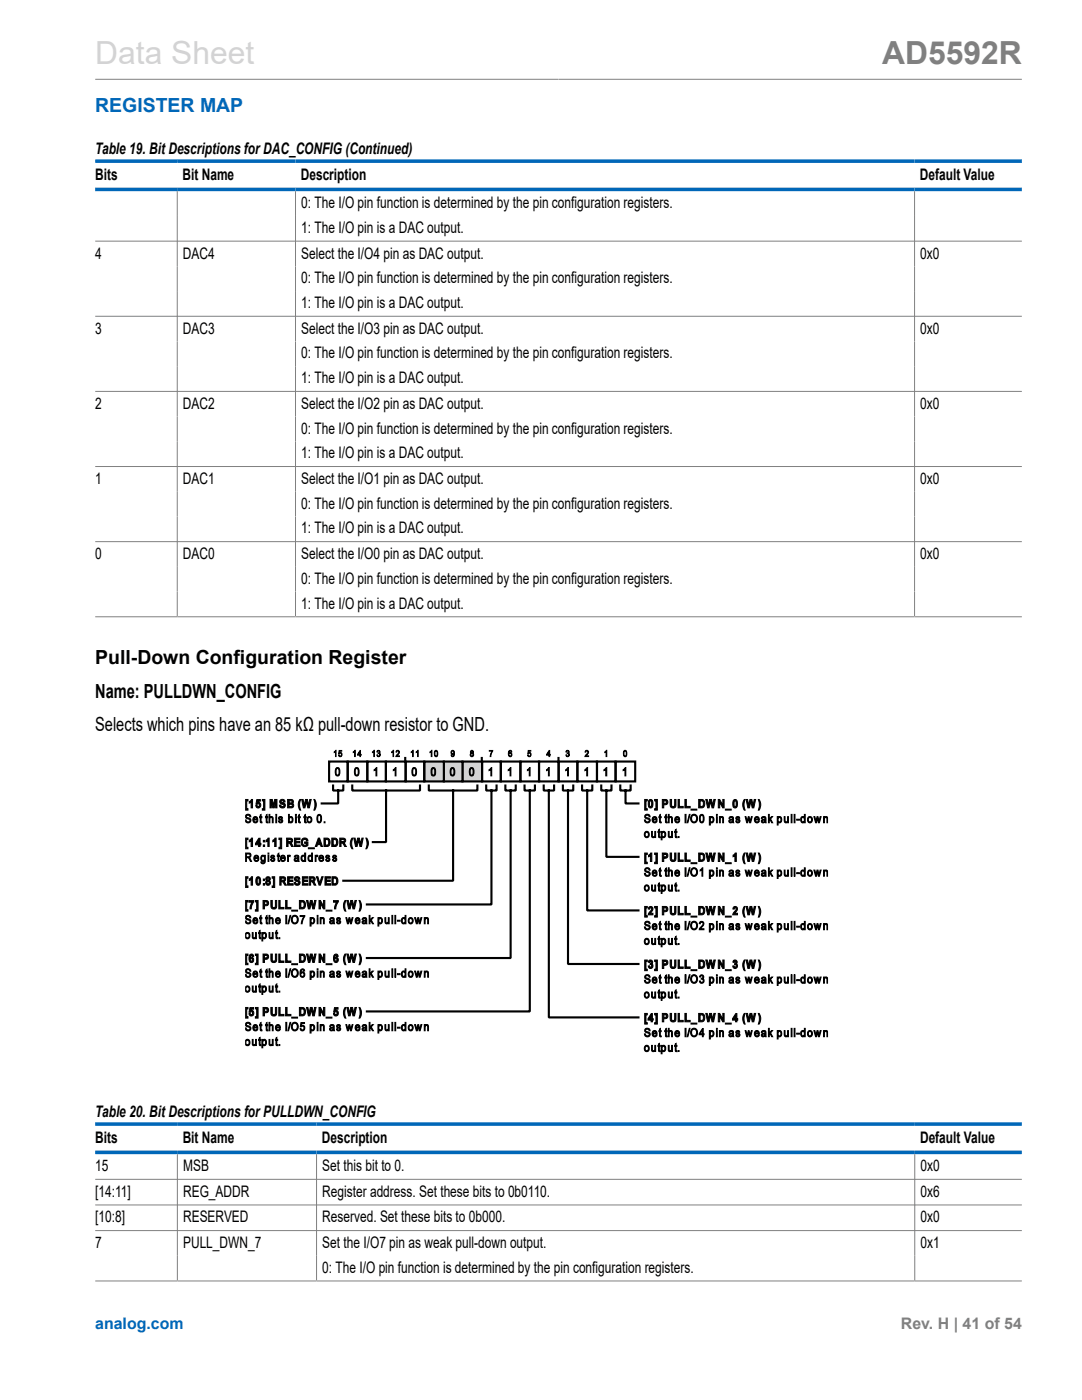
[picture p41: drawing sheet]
<svg xmlns="http://www.w3.org/2000/svg" width="216mm" height="279mm" viewBox="0 0 216 279" stroke-linecap="round" stroke-linejoin="round" font-family="sans-serif">
<defs><g id="words">
<text font-size="6.3" fill="#d3d3d3" x="19" y="12.7">Data Sheet</text>
<text font-size="6.3" fill="#808080" x="176" y="12.7">AD5592R</text>
<text font-size="3.9" fill="#0067b8" x="19" y="22.3">REGISTER MAP</text>
<g font-size="3.9">
<text x="19" y="132.5">Pull-Down Configuration Register</text>
<text x="19" y="139.3">Name: PULLDWN_CONFIG</text>
<text x="19" y="145.9">Selects which pins have an 85 kΩ pull-down resistor to GND.</text>
</g>
<g font-size="3.2">
<text x="19" y="30.8">Table 19. Bit Descriptions for DAC_CONFIG (Continued)</text>
<text x="19" y="35.9">Bits</text>
<text x="36.4" y="35.9">Bit Name</text>
<text x="60" y="35.9">Description</text>
<text x="183.5" y="35.9">Default Value</text>
<text x="60.1" y="41.5">0: The I/O pin function is determined by the pin configuration registers.</text>
<text x="60.1" y="46.5">1: The I/O pin is a DAC output.</text>
<text x="19" y="51.6">4</text>
<text x="36.5" y="51.6">DAC4</text>
<text x="60.1" y="51.6">Select the I/O4 pin as DAC output.</text>
<text x="183.6" y="51.6">0x0</text>
<text x="60.1" y="56.5">0: The I/O pin function is determined by the pin configuration registers.</text>
<text x="60.1" y="61.5">1: The I/O pin is a DAC output.</text>
<text x="19" y="66.6">3</text>
<text x="36.5" y="66.6">DAC3</text>
<text x="60.1" y="66.6">Select the I/O3 pin as DAC output.</text>
<text x="60.1" y="71.5">0: The I/O pin function is determined by the pin configuration registers.</text>
<text x="183.6" y="66.6">0x0</text>
<text x="60.1" y="76.5">1: The I/O pin is a DAC output.</text>
<text x="19" y="81.6">2</text>
<text x="36.5" y="81.6">DAC2</text>
<text x="60.1" y="81.6">Select the I/O2 pin as DAC output.</text>
<text x="183.6" y="81.6">0x0</text>
<text x="60.1" y="86.5">0: The I/O pin function is determined by the pin configuration registers.</text>
<text x="60.1" y="91.5">1: The I/O pin is a DAC output.</text>
<text x="19" y="96.6">1</text>
<text x="36.5" y="96.6">DAC1</text>
<text x="60.1" y="96.6">Select the I/O1 pin as DAC output.</text>
<text x="60.1" y="101.5">0: The I/O pin function is determined by the pin configuration registers.</text>
<text x="183.6" y="96.6">0x0</text>
<text x="60.1" y="106.5">1: The I/O pin is a DAC output.</text>
<text x="19" y="111.6">0</text>
<text x="36.5" y="111.6">DAC0</text>
<text x="60.1" y="111.6">Select the I/O0 pin as DAC output.</text>
<text x="183.6" y="111.6">0x0</text>
<text x="60.1" y="116.5">0: The I/O pin function is determined by the pin configuration registers.</text>
<text x="60.1" y="121.4">1: The I/O pin is a DAC output.</text>
<text x="19" y="223">Table 20. Bit Descriptions for PULLDWN_CONFIG</text>
<text x="19" y="228.1">Bits</text>
<text x="19" y="233.7">15</text>
<text x="36.5" y="228.1">Bit Name</text>
<text x="36.5" y="233.7">MSB</text>
<text x="64.2" y="228.1">Description</text>
<text x="64.3" y="233.7">Set this bit to 0.</text>
<text x="183.6" y="228.1">Default Value</text>
<text x="183.7" y="233.7">0x0</text>
<text x="19" y="238.8">[14:11]</text>
<text x="36.5" y="238.8">REG_ADDR</text>
<text x="64.3" y="238.8">Register address. Set these bits to 0b0110.</text>
<text x="183.7" y="238.8">0x6</text>
<text x="19" y="243.9">[10:8]</text>
<text x="36.5" y="243.9">RESERVED</text>
<text x="64.3" y="243.9">Reserved. Set these bits to 0b000.</text>
<text x="183.7" y="243.9">0x0</text>
<text x="19" y="249.1">7</text>
<text x="36.5" y="249.1">PULL_DWN_7</text>
<text x="64.3" y="249.1">Set the I/O7 pin as weak pull-down output.</text>
<text x="183.7" y="249.1">0x1</text>
<text x="64.3" y="254">0: The I/O pin function is determined by the pin configuration registers.</text>
</g>
<text font-size="3.2" fill="#0067b8" x="19" y="265.3">analog.com</text>
<text font-size="3.2" fill="#808080" x="179.8" y="265.3">Rev. H | 41 of 54</text>
</g></defs>
<path d="M19 15.8h184.9M35.4 38.2v84.8M59 38.2v84.8M182.5 38.2v84.8M19 48.1h184.9M19 63.1h184.9M19 78.1h184.9M19 93.1h184.9M19 108.1h184.9M19 123.1h184.9" fill="none" stroke="#808080" stroke-width=".2"/>
<path d="M19 32.2h184.9M19 37.8h184.9" fill="none" stroke="#0067b8" stroke-width=".71"/>
<path d="M96.2 152h3.7v4h-3.7zM99.9 152h3.9v4h-3.9zM103.8 152h3.8v4h-3.8zM107.6 152h3.9v4h-3.9zM111.5 152h3.7v4h-3.7zM115.2 152h3.9v4h-3.9zM119.1 152h3.7v4h-3.7zM122.8 152h3.9v4h-3.9z" fill="none" stroke="#000" stroke-width=".43"/>
<path d="M92.3 152h3.9v4h-3.9z" fill="#d3d3d3"/>
<path d="M92.3 152h3.9v4h-3.9z" fill="none" stroke="#d3d3d3" stroke-width=".2"/>
<path d="M92.3 152h3.9v4h-3.9z" fill="none" stroke="#000" stroke-width=".43"/>
<path d="M88.6 152h3.7v4h-3.7z" fill="#d3d3d3"/>
<path d="M88.6 152h3.7v4h-3.7z" fill="none" stroke="#d3d3d3" stroke-width=".2"/>
<path d="M88.6 152h3.7v4h-3.7z" fill="none" stroke="#000" stroke-width=".43"/>
<path d="M84.7 152h3.9v4h-3.9z" fill="#d3d3d3"/>
<path d="M84.7 152h3.9v4h-3.9z" fill="none" stroke="#d3d3d3" stroke-width=".2"/>
<g fill="none" stroke="#000" stroke-width=".43">
<path d="M65.7 152h3.7v4h-3.7zM66.5 156.8v1h2v-1M67.5 157.8v2.5h-3.3M69.4 152h3.9v4h-3.9zM70.3 156.8v1h13.5v-1M73.3 152h3.7v4h-3.7zM77 152h3.9v4h-3.9zM77 157.8v10.3h-2.6M80.9 151.3v.7M80.9 152h3.8v4h-3.8zM84.7 152h3.9v4h-3.9zM85.6 156.8v1h9.7v-1"/>
<path d="M90.4 157.8v18h-21.9M96.1 151.3v.7M97 156.8v1h2.1v-1M98.1 157.8v22.7h-24.9M100.8 156.8v1h2.1v-1M101.9 157.8v33.4h-28.7M104.7 156.8v1h2v-1M105.7 157.8v44.1h-32.5M108.5 156.8v1h2.1v-1M109.5 157.8v45.2h17.9M111.4 151.3v.7M112.3 156.8v1h2.1v-1"/>
<path d="M113.3 157.8v34.6h14.1M116.1 156.8v1h2.1v-1M117.2 157.8v23.9h10.2M120 156.8v1h2v-1M121 157.8v13.2h6.4M123.8 156.8v1h2v-1M124.8 157.8v2.5h2.6"/>
</g>
<g fill="none" stroke="#000" stroke-width=".2">
<path d="M49 159.6h.5v.2h-.3v1.6h.3v.3h-.5zM50.2 159.6h.2v1.6h-.3v-1.2l-.4 .3v-.3zM51.2 159.6h.7v.3h-.4l-.1 .3a.51 .51 0 0 1 .6 .4 .51 .51 0 0 1-.4 .6 .51 .51 0 0 1-.6-.5h.3a.23 .23 0 0 0 .2 .3 .23 .23 0 0 0 .3-.3l-.2-.3-.5 .1zM52.3 159.6h.6v2.1h-.6v-.3h.3v-1.6h-.3zM53.9 159.6h.4l.3 1.1 .2-1.1h.5v1.6h-.3v-1.3l-.3 1.3h-.3l-.2-1.3-.1 1.3h-.2zM55.9 159.8a.57 .57 0 0 1 .6-.3 .57 .57 0 0 1 .4 .5h-.3a.26 .26 0 0 0-.2-.2 .26 .26 0 0 0-.3 .3 .68 .68 0 0 1 .7 .3 .68 .68 0 0 1 0 .7 .63 .63 0 0 1-1.1-.4h.3a.29 .29 0 0 0 .3 .3 .29 .29 0 0 0 .3-.4 .72 .72 0 0 1-.7-.8zM57.4 159.6h.6a.44 .44 0 0 1 .5 .2 .44 .44 0 0 1-.1 .5 .5 .5 0 0 1 .1 .7 .5 .5 0 0 1-.6 .2h-.5zM57.7 159.8h.3a.2 .2 0 0 1 .3 .2 .2 .2 0 0 1-.3 .2h-.3zM59.8 159.6h.2l-.2 1 .2 1.1-.3-.2-.2-.7 .1-.8zM60.2 159.6h.3l.2 1.1 .3-1.1h.3l.3 1.1 .2-1.1h.3l-.4 1.6h-.3l-.3-1.2-.3 1.2h-.3zM62.6 159.6h.2l.3 .8v.7l-.3 .6h-.2l.2-.8zM67 149.7l.1 1.3h-.2v-1l-.2 .2z"/>
<path d="M67.1 153.3a.55 .55 0 0 1 .6 .1 .55 .55 0 0 1 .1 .6 .55 .55 0 0 1-.1 .7 .55 .55 0 0 1-.7 0 1.52 1.52 0 0 1 .1-1.4zM67.1 153.5l.3-.1a.89 .89 0 0 1 0 1.3 .9 .9 0 0 1-.3-1.2zM67.7 149.8h.5v.1h-.4l-.1 .4a.36 .36 0 0 1 .5 .1 .36 .36 0 0 1-.2 .5 .36 .36 0 0 1-.4-.2h.1a.24 .24 0 0 0 .3 .1 .24 .24 0 0 0 .1-.4 .24 .24 0 0 0-.4 .1l-.1-.1zM70.8 149.7l.1 1.3h-.1v-1l-.3 .2zM70.9 153.3a.56 .56 0 0 1 .7 .1 .56 .56 0 0 1 0 .6 .55 .55 0 0 1-.1 .7 .55 .55 0 0 1-.6 0 1.65 1.65 0 0 1 0-1.4zM71 153.5l.2-.1a.89 .89 0 0 1 0 1.3 .9 .9 0 0 1-.2-1.2zM71.8 150.1v.5h-.3zM71.8 149.8l.1 .8h.2l-.2 .4h-.1v-.3h-.5zM74.6 149.7l.1 1.3h-.1v-1l-.3 .2zM74.7 153.6l.5-.4v1.6h-.2v-1.3l-.3 .3zM75.3 149.8a.31 .31 0 0 1 .5 .1 .31 .31 0 0 1-.1 .4 .36 .36 0 0 1 .1 .6 .36 .36 0 0 1-.6-.2l.1-.1a.23 .23 0 0 0 .3 .2 .23 .23 0 0 0 .2-.3 .23 .23 0 0 0-.4-.1l.1-.1a.2 .2 0 0 0 .2-.2 .2 .2 0 0 0-.2-.2 .2 .2 0 0 0-.2 .2h-.1zM78.4 149.7l.1 1.3h-.1v-1l-.3 .2z"/>
<path d="M78.9 153.2h.1v1.6h-.2v-1.3l-.3 .3v-.2zM79.1 149.8a.42 .42 0 0 1 .6 .3 .42 .42 0 0 1-.3 .5l-.2 .2h.5v.2h-.7l.1-.3a.56 .56 0 0 0 .4-.8l-.5 .2zM82.4 149.7v1.3h-.1v-1l-.3 .2zM82.4 153.3a.56 .56 0 0 1 .6 .1 .56 .56 0 0 1 .1 .6 .55 .55 0 0 1-.1 .7 .55 .55 0 0 1-.7 0 1.6 1.6 0 0 1 .1-1.4zM82.4 153.5l.2-.1a.84 .84 0 0 1 0 1.3 .95 .95 0 0 1-.2-1.2zM83.4 149.7v1.3h-.1v-1l-.3 .2zM86.1 149.7l.1 1.3h-.2v-1l-.2 .2zM86.2 153.3a.54 .54 0 0 1 .7 .1 .54 .54 0 0 1 0 .6 .55 .55 0 0 1-.1 .7 .55 .55 0 0 1-.7 0 1.69 1.69 0 0 1 .1-1.4zM86.3 153.5l.2-.1a.89 .89 0 0 1 0 1.3 .95 .95 0 0 1-.2-1.2zM86.8 149.8a.41 .41 0 0 1 .5 .1 .41 .41 0 0 1 0 .5 .38 .38 0 0 1 0 .5 .38 .38 0 0 1-.5 0l-.1-.7zM86.8 150l.1-.1a.53 .53 0 0 1 .4 .5 .53 .53 0 0 1-.3 .5l-.2-.3zM90 153.3a.55 .55 0 0 1 .7 .1 .55 .55 0 0 1 .1 .6 .55 .55 0 0 1-.2 .7 .55 .55 0 0 1-.6 0 1.52 1.52 0 0 1 0-1.4z"/>
<path d="M90.1 149.9a.4 .4 0 0 1 .5 0 .4 .4 0 0 1 .1 .5 .4 .4 0 0 1-.1 .5 .4 .4 0 0 1-.5-.1l-.1-.1 .4 .1 .2-.4a.37 .37 0 0 1-.6 0 .37 .37 0 0 1 .1-.5zM90.2 153.4h.1a.89 .89 0 0 1 0 1.3 .85 .85 0 0 1-.1-1.3zM93.9 153.3a.55 .55 0 0 1 .6 .1 .55 .55 0 0 1 .1 .6 .55 .55 0 0 1-.1 .7 .55 .55 0 0 1-.7 0 1.52 1.52 0 0 1 .1-1.4zM93.9 153.5l.2-.1a.89 .89 0 0 1 0 1.3 .9 .9 0 0 1-.2-1.2zM94 149.8a.32 .32 0 0 1 .4 .1 .32 .32 0 0 1-.1 .4 .36 .36 0 0 1 .1 .6 .36 .36 0 0 1-.5 0 .36 .36 0 0 1 .1-.6l-.1-.2zM97.6 153.6l.5-.4v1.6h-.2v-1.3l-.3 .3zM97.6 149.8h.7l-.4 1.2h-.1l.1-.4 .3-.7h-.6zM101.5 149.9l.4-.1 .2 .1-.1 .2a.23 .23 0 0 0-.3-.2 .23 .23 0 0 0-.1 .3l-.1 .2a.35 .35 0 0 1 .6 0 .35 .35 0 0 1-.2 .6 .35 .35 0 0 1-.5-.4zM101.8 153.2h.1v1.6h-.1v-1.3l-.4 .3v-.2zM105.4 149.8h.5v.1h-.4v.4a.36 .36 0 0 1 .5 .1 .36 .36 0 0 1-.2 .5 .36 .36 0 0 1-.5-.2h.1a.24 .24 0 0 0 .3 .1 .24 .24 0 0 0 .1-.4 .24 .24 0 0 0-.4 .1l-.1-.1zM105.7 153.2h.1v1.6h-.2v-1.3l-.4 .3v-.2zM109.5 153.2h.1v1.6h-.2v-1.3l-.3 .3v-.2z"/>
<path d="M109.5 150.1v.5h-.3zM109.6 149.8h.1v.8h.1l-.1 .4h-.2v-.3h-.4zM113 149.8a.31 .31 0 0 1 .5 0 .31 .31 0 0 1-.1 .5 .36 .36 0 0 1 .1 .6 .36 .36 0 0 1-.6-.2l.2-.1a.23 .23 0 0 0 .3 .2 .23 .23 0 0 0 .1-.3 .23 .23 0 0 0-.3-.1v-.1a.19 .19 0 0 0 .2-.2 .19 .19 0 0 0-.2-.2 .19 .19 0 0 0-.1 .2h-.2zM113.3 153.2h.1v1.6h-.1v-1.3l-.4 .3v-.2zM116.9 149.8a.42 .42 0 0 1 .5 .3 .42 .42 0 0 1-.3 .5l-.2 .2h.5v.2h-.7l.1-.3a.57 .57 0 0 0 .4-.8l-.5 .2zM117.1 153.2h.2v1.6h-.2v-1.3l-.4 .3v-.2zM120.5 153.6l.6-.4v1.6h-.2v-1.3l-.4 .3zM121 149.7l.1 1.3h-.2v-1l-.2 .2zM124.5 149.8a.4 .4 0 0 1 .5 .1 .4 .4 0 0 1 .1 .5 .38 .38 0 0 1-.1 .5 .38 .38 0 0 1-.5 0l-.1-.7zM124.7 149.9a.52 .52 0 0 1 .3 .5 .52 .52 0 0 1-.3 .5l-.2-.5zM124.8 153.2h.1v1.6h-.2v-1.3l-.4 .3v-.2zM128.6 159.6h.6v.2h-.3v1.6h.3v.3h-.6z"/>
<path d="M129.5 159.7a.45 .45 0 0 1 .5-.1 .45 .45 0 0 1 .3 .5v.6a.47 .47 0 0 1-.5 .6 .47 .47 0 0 1-.4-.6zM129.7 159.9l.3 .1v.8a.18 .18 0 0 1-.2 .2 .18 .18 0 0 1-.2-.2zM130.6 159.6h.6v2.1h-.6v-.3h.3v-1.6h-.3zM132.2 159.6h.4a.56 .56 0 0 1 .7 .6 .56 .56 0 0 1-.9 .4v.6h-.2zM132.4 159.8a.33 .33 0 0 1 .4 0 .33 .33 0 0 1 .2 .4l-.6 .1zM133.7 159.6h.3v.9a.35 .35 0 0 0 .3 .5 .35 .35 0 0 0 .3-.5v-.9h.3v.8a.61 .61 0 0 1-.6 .9 .61 .61 0 0 1-.6-.8zM135.3 159.6h.3v1.3h.7v.3h-1zM136.7 159.6h.2v1.3h.8v.3h-1zM139.4 159.6h.6a.85 .85 0 0 1 .6 .8 .85 .85 0 0 1-.6 .8h-.6zM139.7 159.8a.56 .56 0 0 1 .6 .6 .56 .56 0 0 1-.6 .5zM140.8 159.6h.3l.2 1.1 .3-1.1h.4l.2 1.1 .2-1.1h.3l-.3 1.6h-.3l-.3-1.2-.3 1.2h-.3zM143.3 159.6h.3l.6 1.1v-1.1h.3v1.6h-.3l-.6-1.1v1.1h-.3z"/>
<path d="M146.4 159.7a.45 .45 0 0 1 .5-.1 .45 .45 0 0 1 .2 .5v.6a.47 .47 0 0 1-.4 .6 .47 .47 0 0 1-.5-.6zM146.6 159.9l.1-.1a.91 .91 0 0 1 0 1.2l-.2-.2zM148.5 159.6h.2l-.2 1 .2 1.1-.3-.2-.2-.7 .1-.8zM148.9 159.6h.3l.2 1.1 .2-1.1h.4l.3 1.1 .2-1.1h.3l-.4 1.6h-.3l-.3-1.2-.3 1.2h-.3zM151.3 159.6h.2l.3 .8-.3 1.3h-.2l.2-.8zM49 170.2h.6a.46 .46 0 0 1 .5 .4 .46 .46 0 0 1-.4 .5l.5 .8h-.2l-.5-.7h-.3v.7h-.2zM49 167.3h.5v.2h-.3v1.6h.3v.3h-.5zM49 175h.5v.3h-.3v1.5h.3v.3h-.5zM49 179.7h.5v.3h-.3v1.6h.3v.2h-.5zM49.1 162.6a.58 .58 0 0 1 1 .4h-.2a.32 .32 0 0 0-.4-.3 .32 .32 0 0 0-.3 .4 .79 .79 0 0 1 .9 .7 .59 .59 0 0 1-.7 .4 .59 .59 0 0 1-.5-.6h.2a.35 .35 0 0 0 .4 .5 .35 .35 0 0 0 .2-.6 .56 .56 0 0 1-.6-.2 .56 .56 0 0 1 0-.7zM49.2 170.4h.4a.27 .27 0 0 1 .3 .3 .27 .27 0 0 1-.3 .3h-.4zM49.7 179.7h.9l-.5 1.7h-.2v-.2l.4-1.1h-.6z"/>
<path d="M50.2 167.3h.2v1.6h-.3v-1.2l-.4 .3v-.3zM50.2 175h.2v1.6h-.3v-1.1l-.4 .2v-.3zM50.6 163.1a.51 .51 0 0 1 .6-.1 .51 .51 0 0 1 .2 .6h-.8a.34 .34 0 0 0 .3 .4 .34 .34 0 0 0 .4-.2l.1 .1a.58 .58 0 0 1-.9 .1 .58 .58 0 0 1 .1-.9zM50.7 163.2h.4l.2 .2h-.7zM50.8 170.8a.51 .51 0 0 1 .6 0 .51 .51 0 0 1 .2 .5h-.8a.34 .34 0 0 0 .3 .4 .34 .34 0 0 0 .4-.2l.1 .1a.58 .58 0 0 1-.9 .1 .58 .58 0 0 1 .1-.9zM50.9 170.9h.4l.2 .2h-.7zM51 179.7h.5v2.1h-.5v-.2h.2v-1.6h-.2zM51.2 175.1a.46 .46 0 0 1 .5-.1 .46 .46 0 0 1 .3 .5v.6a.47 .47 0 0 1-.5 .6 .47 .47 0 0 1-.4-.6zM51.4 175.3h.1a.91 .91 0 0 1 0 1.1 .93 .93 0 0 1-.1-1.1zM51.6 167.8v.5h-.3zM51.6 167.3h.3v1h.2l-.2 .6h-.3v-.3h-.6v-.3zM51.9 162.7l.2-.1v.4h.2v.2h-.2v.7l.2 .3a.28 .28 0 0 1-.3-.1 .28 .28 0 0 1-.1-.2v-.7h-.1z"/>
<path d="M52.2 170.7h.3l.3 .1v-.1h.1v1a.47 .47 0 0 1-.2 .7 .47 .47 0 0 1-.6-.4h.1a.3 .3 0 0 0 .4 .2 .3 .3 0 0 0 .2-.4 .59 .59 0 0 1-.8-.3 .59 .59 0 0 1 .2-.8zM52.3 171l.1-.1a.4 .4 0 0 1 .4 .4 .4 .4 0 0 1-.4 .4l-.2-.2zM52.5 179.7h.5a.56 .56 0 0 1 .6 .7 .56 .56 0 0 1-.8 .4v.6h-.3zM52.5 167.7h.3v.3h-.3zM52.5 168.6h.3v.3h-.3zM52.5 175.4h.3v.3h-.3zM52.5 176.3h.3v.3h-.3zM52.8 180a.33 .33 0 0 1 .4 0 .33 .33 0 0 1 .1 .4l-.5 .1zM53.1 162.7l.2-.1v.4h.2v.2h-.2v.8l.2 .2a.27 .27 0 0 1-.3 0 .27 .27 0 0 1-.1-.3v-.7h-.1zM53.1 175.1a.45 .45 0 0 1 .7 0 .45 .45 0 0 1-.1 .6 .5 .5 0 0 1 .2 .8 .5 .5 0 0 1-.8 0 .5 .5 0 0 1 .2-.8l-.3-.2zM53.5 167.3h.2v1.6h-.2v-1.2l-.4 .3v-.3zM53.5 170.2h.2v.2h-.2z"/>
<path d="M53.5 170.7h.2v1.2h-.2zM53.7 162.5h.1v.6a.36 .36 0 0 1 .5-.1 .36 .36 0 0 1 .2 .4v.8h-.2v-.8a.26 .26 0 0 0-.3-.2 .26 .26 0 0 0-.2 .3v.7h-.1zM54 179.7h.3v.9a.35 .35 0 0 0 .3 .5 .35 .35 0 0 0 .4-.5v-.9h.2v.9a.61 .61 0 0 1-.6 .8 .61 .61 0 0 1-.6-.8zM54.1 170.8l.1-.1a.41 .41 0 0 1 .6 .3l-.5-.1-.1 .1 .1 .1a.44 .44 0 0 1 .5 .3 .44 .44 0 0 1-.3 .5 .44 .44 0 0 1-.5-.4h.2a.25 .25 0 0 0 .2 .2 .25 .25 0 0 0 .3-.2l-.2-.1a.42 .42 0 0 1-.4-.1 .42 .42 0 0 1 0-.5zM54.3 175h.5v2.1h-.5v-.3h.3v-1.5h-.3zM54.9 167.3h.2v1.6h-.3v-1.2l-.4 .3v-.3zM55 162.5h.2v.2h-.2zM55 163h.2v1.2h-.2zM55.5 170.4l.1-.1v.4h.2v.2h-.2v.8l.2 .2a.27 .27 0 0 1-.3 0 .27 .27 0 0 1 0-.3v-.7h-.2zM55.6 179.7h.3v1.4h.8v.3h-1.1zM55.7 167.3h.5v2.1h-.5v-.3h.2v-1.6h-.2zM55.7 163h.1a.38 .38 0 0 1 .6 .3h-.2a.21 .21 0 0 0-.2-.2 .21 .21 0 0 0-.2 .3 .44 .44 0 0 1 .6 .3 .44 .44 0 0 1-.4 .6 .44 .44 0 0 1-.5-.5h.2a.24 .24 0 0 0 .3 .3 .24 .24 0 0 0 .2-.4h-.1a.42 .42 0 0 1-.5-.2 .42 .42 0 0 1 .1-.5z"/>
<path d="M55.8 175h.6a.47 .47 0 0 1 .6 .3 .47 .47 0 0 1-.3 .6l.4 .7h-.3l-.4-.6-.2-.1-.1 .7h-.3zM56.1 175.3h.4a.2 .2 0 0 1 .2 .1 .2 .2 0 0 1-.2 .3h-.4zM56.1 170.8a.51 .51 0 0 1 .6 0 .51 .51 0 0 1 .2 .5h-.8a.34 .34 0 0 0 .3 .4 .34 .34 0 0 0 .4-.2l.1 .1a.58 .58 0 0 1-.9 .1 .58 .58 0 0 1 .1-.9zM56.2 170.9h.4l.2 .2h-.7zM57 179.7h.3v1.4h.7v.3h-1zM57.2 167.3h.6a.48 .48 0 0 1 .6 .3 .48 .48 0 0 1-.4 .6l.5 .7h-.3l-.4-.6-.3-.1v.7h-.3zM57.4 170.7h.1v.2l.2-.2h.2v.2h-.2l-.1 .1v.9h-.2zM57.4 175h1.1v.3h-.8v.3h.7v.3h-.7v.5h.8v.2h-1.1zM57.5 167.5h.4a.2 .2 0 0 1 .2 .2 .2 .2 0 0 1-.2 .2h-.4zM57.6 162.5h.1v.6a.49 .49 0 0 1 .7 0 .49 .49 0 0 1 .1 .7l-.1 .1a.37 .37 0 0 1-.3 .3 .37 .37 0 0 1-.4-.2v.2h-.1zM57.7 160.5h.4a.21 .21 0 0 1 .2 .2 .21 .21 0 0 1-.2 .2h-.4zM57.8 163.3l.1-.1a.41 .41 0 0 1 .4 .4 .41 .41 0 0 1-.4 .4l-.2-.2z"/>
<path d="M58.8 167.3h1.1v.2h-.9v.4h.8v.3h-.8v.5h.9v.2h-1.1zM58.8 170.8l.2-.1a.5 .5 0 0 1 .6 .1 .5 .5 0 0 1 0 .6l.1 .5-.2-.1a.42 .42 0 0 1-.6 .1 .42 .42 0 0 1-.1-.6 .42 .42 0 0 1 .5-.1l.2-.1a.29 .29 0 0 0-.3-.3 .29 .29 0 0 0-.3 .3l-.2-.1zM58.9 175.1a.58 .58 0 0 1 .9 .4h-.3a.26 .26 0 0 0-.2-.3 .26 .26 0 0 0-.3 .2l.1 .1a.75 .75 0 0 1 .8 .8 .61 .61 0 0 1-.7 .4 .61 .61 0 0 1-.5-.6h.3a.29 .29 0 0 0 .3 .3 .29 .29 0 0 0 .2-.4 .64 .64 0 0 1-.6-.2 .64 .64 0 0 1 0-.7zM58.9 171.5l.6-.2a.29 .29 0 0 1-.2 .4 .29 .29 0 0 1-.4-.2zM59 162.5h.1v.2h-.1zM59 163h.1v1.2h-.1zM59.6 162.7l.1-.1v.4h.2v.2h-.2v.7l.2 .3a.27 .27 0 0 1-.3 0 .27 .27 0 0 1 0-.3v-.7h-.1zM59.7 179.7h.6a.85 .85 0 0 1 .7 .8 .85 .85 0 0 1-.7 .9h-.6zM60 180a.56 .56 0 0 1 .7 .5 .56 .56 0 0 1-.7 .6zM60.3 170.7h.3l.2 .1v-.6h.2v1.7h-.2v-.2a.43 .43 0 0 1-.6 .1 .43 .43 0 0 1-.1-.5zM60.3 167.5a.66 .66 0 0 1 .7-.3 .66 .66 0 0 1 .4 .5l-.2 .1a.46 .46 0 0 0-.7-.2 .46 .46 0 0 0-.1 .7 .39 .39 0 0 0 .3 .4 .39 .39 0 0 0 .5-.4h-.4v-.3h.6v.7a.85 .85 0 0 1-1.2 0 .85 .85 0 0 1 .1-1.2zM60.3 171l.1-.1a.41 .41 0 0 1 .4 .4 .41 .41 0 0 1-.4 .4l-.1-.2z"/>
<path d="M60.3 175h1.1v.3h-.8v.3h.8v.3h-.8v.5h.8v.2h-1.1zM60.8 162.7l.1-.1v.4h.2v.2h-.2v.8l.2 .2a.27 .27 0 0 1-.3 0 .27 .27 0 0 1 0-.3v-.7h-.2zM61.2 179.7h.2l.3 1.2 .2-1.2h.4l.2 1.2 .3-1.2h.3l-.4 1.7h-.3l-.3-1.3-.3 1.3h-.3zM61.4 163.1a.59 .59 0 0 1 .8 .4 .59 .59 0 0 1-.7 .7l-.2-.4zM61.5 163.3a.38 .38 0 0 1 .6 .3 .38 .38 0 0 1-.6 .3zM61.5 169.2h1.2v.2h-1.2zM61.6 170.7h.4l.2 .1v-.6h.2v1.7h-.2v-.2a.43 .43 0 0 1-.6 .1 .43 .43 0 0 1-.2-.5zM61.7 171l.1-.1a.41 .41 0 0 1 .4 .4 .41 .41 0 0 1-.4 .4l-.2-.2zM61.7 175h.6a.47 .47 0 0 1 .6 .3 .47 .47 0 0 1-.4 .6l.5 .7h-.3l-.3-.5-.4-.2v.7h-.3zM62 175.3h.5l.1 .3-.6 .1zM62.9 170.7h.1v.2l.2-.2h.2v.2h-.3v1h-.2zM63.1 175h.3l.4 1.2 .4-1.2h.3l-.6 1.6h-.2z"/>
<path d="M63.5 162.6a.54 .54 0 0 1 .6 .1 .54 .54 0 0 1 .1 .7 .5 .5 0 0 1-.2 .7 .5 .5 0 0 1-.7-.2l-.1-.7zM63.5 162.8l.2-.1a.89 .89 0 0 1 0 1.3 .92 .92 0 0 1-.2-1.2zM63.5 167.3h.3l.5 1.6h-.2l-.2-.3h-.6l-.1 .3h-.3zM63.6 167.7l.2 .6h-.4zM63.7 179.7h.2l.7 1.1v-1.1h.2v1.7h-.3l-.6-1.1v1.1h-.2zM63.7 170.8a.51 .51 0 0 1 .7 0 .51 .51 0 0 1 .2 .5h-.8a.34 .34 0 0 0 .2 .4 .34 .34 0 0 0 .4-.2l.2 .1a.58 .58 0 0 1-.9 .1 .58 .58 0 0 1 0-.9zM63.9 170.9h.3l.2 .2h-.6zM64.3 160.3h.1M64.6 167.3h.6a.85 .85 0 0 1 .7 .8 .85 .85 0 0 1-.7 .8h-.6zM64.7 164h.1v.2h-.1zM64.8 175h1.1v.3h-.8v.3h.8v.3h-.8v.5h.9v.2h-1.2zM64.9 167.5a.56 .56 0 0 1 .7 .6 .56 .56 0 0 1-.7 .6z"/>
<path d="M65.1 170.8l.1-.1a.41 .41 0 0 1 .6 .3h-.2a.21 .21 0 0 0-.3-.2 .21 .21 0 0 0-.1 .3h.1a.43 .43 0 0 1 .5 .2 .43 .43 0 0 1-.2 .6 .43 .43 0 0 1-.6-.2v-.2h.2a.23 .23 0 0 0 .2 .3 .23 .23 0 0 0 .2-.3l-.1-.1a.44 .44 0 0 1-.4-.1 .44 .44 0 0 1 0-.5zM66.2 167.3h.5a.86 .86 0 0 1 .7 .8 .86 .86 0 0 1-.6 .8h-.6zM66.2 175h.5a.86 .86 0 0 1 .7 .8 .86 .86 0 0 1-.6 .8h-.6zM66.5 170.8l.1-.1a.41 .41 0 0 1 .6 .3l-.5-.1-.2 .1 .1 .1a.44 .44 0 0 1 .6 .3 .44 .44 0 0 1-.3 .5 .44 .44 0 0 1-.6-.4h.2a.25 .25 0 0 0 .3 .2 .25 .25 0 0 0 .2-.2l-.1-.1a.42 .42 0 0 1-.5-.1 .42 .42 0 0 1 .1-.5zM66.5 167.5a.56 .56 0 0 1 .6 .6 .56 .56 0 0 1-.6 .6zM66.5 175.3a.56 .56 0 0 1 .7 .5 .56 .56 0 0 1-.7 .6zM66.5 179.7h1l-.5 1.7h-.3l.1-.2 .4-1.1h-.7zM67.8 167.3h.6a.48 .48 0 0 1 .6 .3 .48 .48 0 0 1-.4 .6l.5 .7h-.3l-.4-.6-.3-.1-.1 .7h-.2zM68 167.5h.5l.2 .3-.7 .1zM68.6 175.7h.1M68.8 179.7h.2l-.2 1.1 .2 1-.3-.1-.2-.7 .1-.8zM69.2 179.7h.3l.2 1.2 .3-1.2h.3l.3 1.2 .2-1.2h.3l-.4 1.7h-.3l-.3-1.3-.2 1.3h-.3z"/>
<path d="M70.2 167.3h.2l-.2 1 .2 1.1h-.2a1.83 1.83 0 0 1 0-2.1zM70.6 167.3h.3l.2 1.1 .3-1.1h.3l.3 1.1 .2-1.1h.3l-.4 1.6h-.3l-.3-1.2-.2 1.2h-.4zM71.6 179.7h.2l.3 .9v.7l-.3 .5h-.2l.2-.8zM73 167.3h.2l.2 .3a1.85 1.85 0 0 1-.2 1.8h-.2l.2-.8zM74.5 168h.1M127.3 160.3h.1M127.3 171h.1M128.6 170.2h.6v.3h-.3v1.6h.3v.3h-.6zM128.7 166a.6 .6 0 0 1 .9 .4 .6 .6 0 0 1-.6 .8 .69 .69 0 0 1-.3-1.2zM128.7 176.7a.56 .56 0 0 1 .9 .5 .56 .56 0 0 1-.9 .5l-.1-.5zM128.8 162.6a.58 .58 0 0 1 .9 .4h-.2a.32 .32 0 0 0-.3-.3 .32 .32 0 0 0-.3 .4 .79 .79 0 0 1 .8 .7 .59 .59 0 0 1-.6 .4 .59 .59 0 0 1-.5-.6h.2a.35 .35 0 0 0 .4 .5 .35 .35 0 0 0 .2-.6 .56 .56 0 0 1-.6-.2 .56 .56 0 0 1 0-.7zM128.8 173.3a.57 .57 0 0 1 .6-.1 .57 .57 0 0 1 .3 .5h-.2a.32 .32 0 0 0-.3-.4 .32 .32 0 0 0-.3 .5 .79 .79 0 0 1 .8 .7 .59 .59 0 0 1-.6 .4 .59 .59 0 0 1-.5-.6h.2a.36 .36 0 0 0 .4 .4 .36 .36 0 0 0 .3-.5h-.1a.57 .57 0 0 1-.6-.2 .57 .57 0 0 1 0-.7z"/>
<path d="M128.8 166.2a.38 .38 0 0 1 .6 .3 .38 .38 0 0 1-.6 .4zM128.8 176.9a.38 .38 0 0 1 .6 .3 .38 .38 0 0 1-.6 .4zM129.8 170.2h.3v1.7h-.3v-1.2l-.4 .3v-.3zM130 165.9h.2v.7a.27 .27 0 0 0 .2 .4 .27 .27 0 0 0 .3-.4v-.7h.1v1.3h-.1v-.2a.35 .35 0 0 1-.5 .2 .35 .35 0 0 1-.2-.5zM130 176.6h.2v.7a.28 .28 0 0 0 .2 .4 .29 .29 0 0 0 .3-.5v-.6h.1v1.2h-.1v-.2l-.2 .2a.37 .37 0 0 1-.4 0 .37 .37 0 0 1-.1-.4zM130.3 163.1a.51 .51 0 0 1 .6-.1 .51 .51 0 0 1 .2 .6h-.8a.34 .34 0 0 0 .2 .4 .34 .34 0 0 0 .4-.2l.2 .1a.58 .58 0 0 1-.9 .1 .58 .58 0 0 1 .1-.9zM130.3 173.8a.51 .51 0 0 1 .6-.1 .51 .51 0 0 1 .2 .6h-.8a.34 .34 0 0 0 .2 .4 .34 .34 0 0 0 .4-.2h.2a.58 .58 0 0 1-.9 .2 .58 .58 0 0 1 .1-.9zM130.4 163.2h.4l.1 .2h-.6zM130.4 173.9l.4-.1 .1 .3h-.6zM130.6 170.2h.6v2.2h-.6v-.3h.3v-1.6h-.3zM131.4 165.6l.2-.1v.4h.1v.2h-.1v.7l.2 .4a.29 .29 0 0 1-.3-.1 .29 .29 0 0 1-.1-.3v-.7h-.1zM131.4 176.3l.2-.1v.4h.1v.2h-.1v.7l.2 .3a.26 .26 0 0 1-.3 0 .26 .26 0 0 1-.1-.3v-.7h-.1z"/>
<path d="M131.6 162.7l.2-.1v.4h.1v.2h-.1v.7l.2 .3a.28 .28 0 0 1-.3-.1 .28 .28 0 0 1-.1-.2v-.7h-.1zM131.6 173.4l.2-.2v.4h.1v.2h-.1v.8l.2 .3a.29 .29 0 0 1-.3-.1 .29 .29 0 0 1-.1-.3v-.7h-.1zM131.9 165.9h.2v.2a.42 .42 0 0 1 .6-.1 .42 .42 0 0 1 .1 .5 .44 .44 0 0 1-.1 .6 .44 .44 0 0 1-.6-.1v.6h-.2zM131.9 176.6h.2v.2a.42 .42 0 0 1 .6-.1 .42 .42 0 0 1 .1 .5 .43 .43 0 0 1-.1 .6 .43 .43 0 0 1-.6-.1v.6h-.2zM132.2 170.2h.4a.56 .56 0 0 1 .7 .7 .56 .56 0 0 1-.9 .4v.6h-.2zM132.2 166.2l.1-.1a.39 .39 0 0 1 .4 .5 .39 .39 0 0 1-.5 .3zM132.2 176.9l.1-.1a.42 .42 0 0 1 .4 .4 .42 .42 0 0 1-.4 .4l-.2-.2zM132.4 170.5a.32 .32 0 0 1 .4 0 .32 .32 0 0 1 .2 .4l-.6 .1zM132.8 162.7l.2-.1v.4h.1v.2h-.1v.8l.2 .2a.27 .27 0 0 1-.4 0 .27 .27 0 0 1 0-.3v-.7h-.2zM132.8 173.4l.2-.2v.4h.1v.2h-.1v.8l.2 .3-.4-.1v-1h-.2zM133.3 162.5h.2v.6a.36 .36 0 0 1 .5-.1 .36 .36 0 0 1 .2 .4v.8h-.2v-.8a.26 .26 0 0 0-.3-.2 .26 .26 0 0 0-.2 .3v.7h-.2zM133.3 173.2h.2v.6a.36 .36 0 0 1 .5-.2 .36 .36 0 0 1 .2 .5v.8h-.2v-.8a.26 .26 0 0 0-.3-.3 .26 .26 0 0 0-.2 .4v.7h-.2z"/>
<path d="M133.3 165.9h.2v.7a.27 .27 0 0 0 .3 .4 .27 .27 0 0 0 .2-.4v-.7h.2v1.3h-.2v-.2l-.1 .1a.35 .35 0 0 1-.5 0 .35 .35 0 0 1-.1-.4zM133.3 176.6h.2v.7a.28 .28 0 0 0 .3 .4 .28 .28 0 0 0 .2-.5v-.6h.2v1.2h-.2v-.2l-.1 .2a.36 .36 0 0 1-.5 0 .36 .36 0 0 1-.1-.4zM133.7 170.2h.3v.9a.35 .35 0 0 0 .3 .6 .35 .35 0 0 0 .3-.6v-.9h.3v.9a.62 .62 0 0 1-.6 .8 .62 .62 0 0 1-.6-.8zM134.7 165.6l.2-.1v.4h.2v.2h-.2v.8l.2 .3h-.3l-.1-.2v-.9h-.1zM134.7 176.3l.2-.1v.4h.2v.2h-.2v.8l.2 .2a.26 .26 0 0 1-.3 0 .26 .26 0 0 1-.1-.3v-.7h-.1zM134.8 163.1a.51 .51 0 0 1 .6-.1 .51 .51 0 0 1 .2 .6h-.8a.33 .33 0 0 0 .2 .4 .33 .33 0 0 0 .4-.2l.2 .1a.58 .58 0 0 1-.9 .1 .58 .58 0 0 1 .1-.9zM134.8 173.8a.51 .51 0 0 1 .6-.1 .51 .51 0 0 1 .2 .6h-.8a.33 .33 0 0 0 .2 .4 .33 .33 0 0 0 .4-.2h.2a.58 .58 0 0 1-.9 .2 .58 .58 0 0 1 .1-.9zM134.9 163.2h.4l.1 .2h-.6zM134.9 173.9l.4-.1 .1 .3h-.6zM135.3 170.2h.3v1.4h.7v.3h-1zM135.3 167h.2v.2h-.2zM135.3 177.6h.2v.2h-.2z"/>
<path d="M136.7 170.2h.2v1.4h.8v.3h-1zM136.7 162.5h.2v1.7h-.2zM136.7 173.2h.2v1.7h-.2zM137.5 162.5h.2l-.4 1.7h-.2zM137.5 173.2h.2l-.4 1.7h-.2zM137.9 161.5h1.1v.2h-1.1zM137.9 172.2h1.1v.2h-1.1zM138.1 162.6a.8 .8 0 0 1 1.1 .7 .8 .8 0 0 1-1.1 .8 1.03 1.03 0 0 1 0-1.5zM138.1 173.3a.82 .82 0 0 1 1.1 .7 .82 .82 0 0 1-.9 .9 .96 .96 0 0 1-.2-1.6zM138.1 162.8a.61 .61 0 0 1 .9 .5 .61 .61 0 0 1-.7 .7l-.3-.4zM138.1 173.5a.62 .62 0 0 1 1 .4 .62 .62 0 0 1-.6 .8 .73 .73 0 0 1-.4-1.2zM139.4 170.2h.6a.85 .85 0 0 1 .6 .9 .85 .85 0 0 1-.6 .8h-.6z"/>
<path d="M139.7 170.5a.56 .56 0 0 1 .6 .6 .56 .56 0 0 1-.6 .5zM139.8 162.6a.54 .54 0 0 1 .6 .1 .54 .54 0 0 1 .1 .7 .5 .5 0 0 1-.2 .7 .5 .5 0 0 1-.7-.2v-.7zM139.9 162.8l.1-.1a.89 .89 0 0 1 0 1.3 .87 .87 0 0 1-.1-1.2zM140.1 173.2h.1v1.7h-.1v-1.3l-.4 .2v-.2zM140.8 170.2h.3l.2 1.2 .3-1.2h.4l.2 1.2 .2-1.2h.3l-.3 1.7h-.3l-.3-1.3-.3 1.3h-.3zM141.5 163h.2v.2a.43 .43 0 0 1 .6-.2 .43 .43 0 0 1 .2 .6 .46 .46 0 0 1-.2 .5 .46 .46 0 0 1-.5 0l-.1 .6h-.2zM141.5 173.6h.2v.2a.42 .42 0 0 1 .6-.1 .42 .42 0 0 1 .2 .5 .44 .44 0 0 1-.2 .6 .44 .44 0 0 1-.6-.1v.6h-.2zM141.8 173.9l.1-.1a.41 .41 0 0 1 .4 .5 .41 .41 0 0 1-.4 .4l-.2-.2zM141.9 163.2a.41 .41 0 0 1 .4 .4 .41 .41 0 0 1-.4 .4l-.2-.4zM143 162.5h.1v.2h-.1zM143 163h.1v1.2h-.1zM143 173.2h.1v.2h-.1z"/>
<path d="M143 173.6h.1v1.3h-.1zM143.3 170.2h.3l.6 1.2v-1.2h.3v1.7h-.3l-.6-1.1v1.1h-.3zM143.6 163h.1v.2a.36 .36 0 0 1 .5-.2 .36 .36 0 0 1 .2 .4v.8h-.2v-.7a.24 .24 0 0 0-.2-.4 .24 .24 0 0 0-.3 .3v.8h-.1zM143.6 173.6h.1v.2a.36 .36 0 0 1 .5-.1 .36 .36 0 0 1 .2 .4v.8h-.2v-.7a.24 .24 0 0 0-.2-.4 .24 .24 0 0 0-.3 .2v.9h-.1zM144.7 161.5h1.2v.2h-1.2zM144.7 172.2h1.2v.2h-1.2zM145.5 163.1l.1-.1a.5 .5 0 0 1 .6 0 .5 .5 0 0 1 .2 .7v.5l-.2-.1a.4 .4 0 0 1-.7 0 .4 .4 0 0 1 .3-.6l.4-.1a.29 .29 0 0 0-.3-.3 .29 .29 0 0 0-.3 .3l-.1-.1zM145.6 173.7a.45 .45 0 0 1 .5-.1 .45 .45 0 0 1 .3 .5v.8l-.2-.2a.4 .4 0 0 1-.5 .3 .4 .4 0 0 1-.3-.5 .4 .4 0 0 1 .4-.3l.4-.1a.29 .29 0 0 0-.3-.3 .29 .29 0 0 0-.3 .2h-.1zM145.6 163.8l.6-.2a.29 .29 0 0 1-.2 .4 .29 .29 0 0 1-.4-.2zM145.6 174.5l.6-.2a.3 .3 0 0 1-.2 .4 .3 .3 0 0 1-.4-.2zM146.7 170.2h.2v1.7h-.3v-1.2l-.3 .3v-.3zM146.9 163.1l.2-.1a.37 .37 0 0 1 .5 .3h-.2a.21 .21 0 0 0-.2-.2 .21 .21 0 0 0-.2 .3h.1a.43 .43 0 0 1 .5 .3 .43 .43 0 0 1-.3 .5 .43 .43 0 0 1-.5-.4h.2a.23 .23 0 0 0 .2 .3 .23 .23 0 0 0 .2-.4 .44 .44 0 0 1-.5-.1 .44 .44 0 0 1 0-.5z"/>
<path d="M146.9 173.8l.4-.2 .3 .2-.2 .2a.21 .21 0 0 0-.2-.2 .21 .21 0 0 0-.2 .2l.1 .1a.43 .43 0 0 1 .6 .3 .43 .43 0 0 1-.4 .5 .43 .43 0 0 1-.5-.4h.2a.23 .23 0 0 0 .2 .2 .23 .23 0 0 0 .2-.3 .43 .43 0 0 1-.5-.2 .43 .43 0 0 1 0-.4zM148.5 170.2h.2l-.2 1.1 .2 1.1-.3-.2-.2-.7v-.6zM148.7 163h.2l.2 .9 .2-.9h.2l.2 .9 .2-.9h.2l-.3 1.2h-.2l-.2-.9-.2 .9h-.2zM148.7 173.6h.2l.2 1 .2-1h.2l.2 1 .2-1h.2l-.3 1.3h-.2l-.2-1-.2 1h-.2zM148.9 170.2h.3l.2 1.2 .2-1.2h.4l.3 1.2 .2-1.2h.3l-.4 1.7h-.3l-.3-1.3-.3 1.3h-.3zM150.7 163.1a.51 .51 0 0 1 .6-.1 .51 .51 0 0 1 .2 .6h-.8a.34 .34 0 0 0 .2 .4 .34 .34 0 0 0 .4-.2l.2 .1a.58 .58 0 0 1-.9 .1 .58 .58 0 0 1 .1-.9zM150.7 173.8a.51 .51 0 0 1 .6-.1 .51 .51 0 0 1 .2 .6h-.8a.34 .34 0 0 0 .2 .4 .34 .34 0 0 0 .4-.2h.2a.58 .58 0 0 1-.9 .2 .58 .58 0 0 1 .1-.9zM150.8 163.2h.4l.1 .2h-.6zM150.8 173.9l.4-.1 .1 .3h-.6zM151.3 170.2l.3 .2 .2 .7-.3 1.3h-.2l.2-.9zM152 163.1l.1-.1a.51 .51 0 0 1 .6 0 .51 .51 0 0 1 .1 .7l.1 .5-.2-.1a.41 .41 0 0 1-.6 .1 .41 .41 0 0 1-.1-.6 .41 .41 0 0 1 .5-.1l.2-.1a.29 .29 0 0 0-.3-.3 .29 .29 0 0 0-.3 .3l-.2-.1zM152 173.8a.47 .47 0 0 1 .5-.2 .47 .47 0 0 1 .3 .5l.1 .8-.2-.2a.39 .39 0 0 1-.5 .2 .39 .39 0 0 1-.3-.4 .39 .39 0 0 1 .4-.3l.4-.1a.29 .29 0 0 0-.3-.3 .29 .29 0 0 0-.3 .2h-.2z"/>
<path d="M152.1 163.7l.6-.1a.28 .28 0 0 1-.2 .4 .28 .28 0 0 1-.4-.3zM152.1 174.4l.6-.1a.28 .28 0 0 1-.2 .4 .28 .28 0 0 1-.4-.3zM153.3 162.5h.2v1l.4-.5h.3l-.4 .4 .4 .8h-.2l-.4-.6-.1 .1v.5h-.2zM153.3 173.2h.2v.9l.4-.5h.3l-.4 .5 .4 .8h-.2l-.4-.7-.1 .2v.5h-.2zM155.1 163h.2v.2a.43 .43 0 0 1 .5-.2 .43 .43 0 0 1 .2 .6 .43 .43 0 0 1-.2 .5 .43 .43 0 0 1-.5-.1v.7h-.2zM155.1 173.6h.2v.2a.42 .42 0 0 1 .5-.1 .42 .42 0 0 1 .2 .5 .44 .44 0 0 1-.2 .6 .44 .44 0 0 1-.5-.1v.6h-.2zM155.3 163.3l.1-.1a.41 .41 0 0 1 .4 .4 .41 .41 0 0 1-.4 .4l-.1-.2zM155.3 173.9l.1-.1a.39 .39 0 0 1 .4 .5 .39 .39 0 0 1-.5 .3zM156.5 163h.1v.6a.29 .29 0 0 0 .3 .4 .29 .29 0 0 0 .3-.4v-.6h.1v1.2h-.1v-.2a.37 .37 0 0 1-.5 .2 .37 .37 0 0 1-.2-.5zM156.5 173.6h.1v.7a.28 .28 0 0 0 .3 .4 .28 .28 0 0 0 .3-.4v-.7h.1v1.3h-.1v-.2a.36 .36 0 0 1-.5 .2 .36 .36 0 0 1-.2-.5zM157.9 162.5h.1v1.7h-.1zM157.9 173.2h.1v1.7h-.1z"/>
<path d="M158.5 162.5h.1v1.7h-.1zM158.5 173.2h.1v1.7h-.1zM159 163.5h.5v.2h-.5zM159 174.2h.5v.2h-.5zM160 163h.3l.2 .2v-.7h.2v1.7h-.2v-.2a.43 .43 0 0 1-.6 .1 .43 .43 0 0 1-.1-.5zM160 173.7l.3-.1 .2 .2v-.6h.2v1.7h-.2v-.2a.48 .48 0 0 1-.7 0 .48 .48 0 0 1 0-.6zM160 163.2h.1a.41 .41 0 0 1 .4 .4 .41 .41 0 0 1-.4 .4l-.1-.2zM160 173.9l.1-.1a.41 .41 0 0 1 .4 .4 .41 .41 0 0 1-.4 .5l-.1-.2zM161.3 163.1a.57 .57 0 0 1 .8 .5 .57 .57 0 0 1-.8 .5l-.2-.5zM161.3 173.8a.6 .6 0 0 1 .8 .3 .6 .6 0 0 1-.5 .8 .68 .68 0 0 1-.3-1.1zM161.4 163.3a.38 .38 0 0 1 .5 .3 .38 .38 0 0 1-.5 .3zM161.4 173.9l.1-.1a.38 .38 0 0 1 .5 .5 .38 .38 0 0 1-.7 .2z"/>
<path d="M162.4 163h.2l.2 .9 .2-.9h.2l.2 .9 .2-.9h.2l-.3 1.2h-.2l-.2-.9-.2 .9h-.2zM162.4 173.6h.2l.2 1 .2-1h.2l.2 1 .2-1h.2l-.3 1.3h-.2l-.2-1-.2 1h-.2zM164.3 163h.2v.2l.1-.2a.37 .37 0 0 1 .5 0 .37 .37 0 0 1 .1 .4v.8h-.2v-.7a.25 .25 0 0 0-.2-.3 .25 .25 0 0 0-.3 .2v.8h-.2zM164.3 173.6h.2v.2l.1-.1a.38 .38 0 0 1 .5 0 .38 .38 0 0 1 .1 .4v.8h-.2v-.7a.25 .25 0 0 0-.2-.4 .25 .25 0 0 0-.3 .2v.9h-.2zM49 190.4h.5v.3h-.3v1.5h.3v.3h-.5zM49.1 186.2a.59 .59 0 0 1 .8 .5 .59 .59 0 0 1-.7 .6l-.3-.4zM49.1 196.9a.56 .56 0 0 1 .8 .5 .56 .56 0 0 1-.9 .5l-.1-.5zM49.1 182.8a.59 .59 0 0 1 1 .4h-.2a.32 .32 0 0 0-.4-.4 .32 .32 0 0 0-.3 .5 .79 .79 0 0 1 .9 .7 .59 .59 0 0 1-.7 .4 .59 .59 0 0 1-.5-.6h.2a.35 .35 0 0 0 .4 .4 .35 .35 0 0 0 .3-.5h-.1a.58 .58 0 0 1-.6-.3 .58 .58 0 0 1 0-.6zM49.1 193.5a.57 .57 0 0 1 1 .3h-.2a.31 .31 0 0 0-.4-.3 .31 .31 0 0 0-.2 .5 .57 .57 0 0 1 .7 .3 .57 .57 0 0 1-.2 .7 .6 .6 0 0 1-.9-.5h.2a.36 .36 0 0 0 .4 .4 .36 .36 0 0 0 .2-.6 .57 .57 0 0 1-.6-.2 .57 .57 0 0 1 0-.6zM49.1 186.4a.39 .39 0 0 1 .6 .3 .39 .39 0 0 1-.6 .4zM49.1 197.1l.1-.1a.39 .39 0 0 1 .6 .4 .39 .39 0 0 1-.7 .2zM49.9 190.5l.4-.1 .3 .5h-.3l-.2-.2-.2 .5a.47 .47 0 0 1 .7 .2 .47 .47 0 0 1-.4 .6 .47 .47 0 0 1-.5-.5v-.7z"/>
<path d="M50.3 186.1h.2v.7a.28 .28 0 0 0 .3 .4 .28 .28 0 0 0 .2-.5v-.6h.2v1.2h-.2v-.2l-.1 .2a.37 .37 0 0 1-.5 0 .37 .37 0 0 1-.1-.4zM50.3 196.8h.2v.6a.26 .26 0 0 0 .1 .4 .26 .26 0 0 0 .3-.1l.1-.9h.2v1.2h-.2v-.2l-.3 .2a.36 .36 0 0 1-.4-.5zM50.6 183.3a.51 .51 0 0 1 .6-.1 .51 .51 0 0 1 .2 .6h-.8a.34 .34 0 0 0 .3 .4 .34 .34 0 0 0 .4-.2h.1a.58 .58 0 0 1-.9 .2 .58 .58 0 0 1 .1-.9zM50.6 193.9a.51 .51 0 0 1 .6 0 .51 .51 0 0 1 .2 .6h-.8a.34 .34 0 0 0 .3 .3 .34 .34 0 0 0 .4-.1h.1a.56 .56 0 0 1-.8 .2 .56 .56 0 0 1-.1-.8zM50.7 183.4l.4-.1 .2 .3h-.7zM50.7 194.1l.4-.1 .2 .3h-.7zM51 190.4h.5v2.1h-.5v-.3h.2v-1.5h-.2zM51.7 185.8l.2-.1v.4h.2v.2h-.2v.7l.2 .3a.28 .28 0 0 1-.3 0 .28 .28 0 0 1-.1-.3v-.7h-.1zM51.7 196.5l.2-.1v.4h.2v.2h-.2v.7l.2 .3a.26 .26 0 0 1-.3 0 .26 .26 0 0 1-.1-.3v-.7h-.1zM51.9 182.8l.2-.1v.4h.2v.2h-.2v.7l.2 .4a.26 .26 0 0 1-.3-.1 .26 .26 0 0 1-.1-.3v-.7h-.1zM51.9 193.5l.2-.1v.4h.2v.2h-.2v.7l.2 .4a.28 .28 0 0 1-.3-.1 .28 .28 0 0 1-.1-.3v-.7h-.1zM52.3 186.1h.1v.2a.43 .43 0 0 1 .6-.2 .43 .43 0 0 1 .2 .6 .43 .43 0 0 1-.2 .6 .43 .43 0 0 1-.6-.1v.6h-.1z"/>
<path d="M52.3 196.8h.1v.2a.42 .42 0 0 1 .6-.2 .42 .42 0 0 1 .2 .6 .44 .44 0 0 1-.2 .5 .44 .44 0 0 1-.6 0v.6h-.1zM52.5 190.4h.5a.56 .56 0 0 1 .6 .7 .56 .56 0 0 1-.8 .3v.7h-.3zM52.6 186.3a.41 .41 0 0 1 .4 .4 .41 .41 0 0 1-.4 .4l-.2-.4zM52.6 197a.42 .42 0 0 1 .4 .4 .42 .42 0 0 1-.4 .4l-.2-.4zM52.8 190.7a.33 .33 0 0 1 .4 0 .33 .33 0 0 1 .1 .4l-.5 .1zM53.1 182.8l.2-.1v.4h.2v.2h-.2v.8l.2 .3a.26 .26 0 0 1-.3-.1 .26 .26 0 0 1-.1-.3v-.7h-.1zM53.1 193.5l.2-.1v.4h.2v.2h-.2v.8l.2 .1v.2a.27 .27 0 0 1-.3-.1 .27 .27 0 0 1-.1-.3v-.7h-.1zM53.7 182.7h.1v.6a.36 .36 0 0 1 .5-.2 .36 .36 0 0 1 .2 .5v.8h-.2v-.8a.26 .26 0 0 0-.3-.3 .26 .26 0 0 0-.2 .4v.7h-.1zM53.7 193.3h.1v.7a.36 .36 0 0 1 .5-.2 .36 .36 0 0 1 .2 .5v.7h-.2v-.8a.26 .26 0 0 0-.3-.2 .26 .26 0 0 0-.2 .4v.6h-.1zM53.7 186.1h.1v.7a.28 .28 0 0 0 .3 .4 .28 .28 0 0 0 .2-.5v-.6h.2v1.2h-.2v-.2l-.1 .2a.36 .36 0 0 1-.4 0 .36 .36 0 0 1-.1-.4zM53.7 196.8h.1v.6a.26 .26 0 0 0 .1 .3 .26 .26 0 0 0 .3 .1l.1-1h.2v1.2h-.2v-.2l-.1 .2a.35 .35 0 0 1-.4-.1 .35 .35 0 0 1-.1-.4zM54 190.4h.3v.9a.35 .35 0 0 0 .3 .5 .35 .35 0 0 0 .4-.5v-.9h.2v.9a.62 .62 0 0 1-.6 .8 .62 .62 0 0 1-.6-.8z"/>
<path d="M55.1 185.8l.1-.1v.4h.2v.2h-.2v.8h.2v.2a.27 .27 0 0 1-.3 0 .27 .27 0 0 1 0-.3v-.7h-.1zM55.1 196.5l.1-.1v.4h.2v.2h-.2l.2 1h-.2l-.1-.2v-.8h-.1zM55.1 183.3a.51 .51 0 0 1 .6-.1 .51 .51 0 0 1 .2 .6h-.7a.33 .33 0 0 0 .2 .4 .33 .33 0 0 0 .4-.2h.1a.58 .58 0 0 1-.8 .2 .58 .58 0 0 1 0-.9zM55.1 193.9a.51 .51 0 0 1 .6 0 .51 .51 0 0 1 .2 .6h-.7a.33 .33 0 0 0 .2 .3 .33 .33 0 0 0 .4-.1h.1a.56 .56 0 0 1-.8 .2 .56 .56 0 0 1-.1-.8zM55.2 183.4l.4-.1 .2 .3h-.6zM55.2 194.1l.4-.1 .2 .3h-.6zM55.6 190.4h.3v1.4h.8v.3h-1.1zM55.7 187.1h.1v.2h-.1zM55.7 197.8h.1v.2h-.1zM57 190.4h.3v1.4h.7v.3h-1zM57 182.7h.2v1.7h-.2zM57 193.3h.2v1.7h-.2z"/>
<path d="M57.9 182.7h.1l-.4 1.7h-.2zM57.9 193.3h.1l-.4 1.7h-.2zM58.2 181.6h1.2v.2h-1.2zM58.2 192.3h1.2v.2h-1.2zM58.3 182.9a.82 .82 0 0 1 1.2 .3 .82 .82 0 0 1-.5 1.2 .87 .87 0 0 1-.8-.5 .87 .87 0 0 1 .1-1zM58.5 193.4a.82 .82 0 0 1 1 .7 .82 .82 0 0 1-.9 .9 .96 .96 0 0 1-.1-1.6zM58.5 183a.63 .63 0 0 1 .9 .4 .63 .63 0 0 1-.6 .8 .76 .76 0 0 1-.3-1.2zM58.5 193.7a.61 .61 0 0 1 .8 .1 .61 .61 0 0 1-.1 .9 .61 .61 0 0 1-.8-.2 .61 .61 0 0 1 .1-.8zM59.7 190.4h.6a.85 .85 0 0 1 .7 .8 .85 .85 0 0 1-.7 .9h-.6zM59.9 182.7h.9l-.5 1.7h-.2v-.3l.6-1.2h-.8zM60 193.5l.5-.1 .3 .4h-.2a.31 .31 0 0 0-.4-.2 .31 .31 0 0 0-.2 .4v.2a.51 .51 0 0 1 .9 .3 .51 .51 0 0 1-.7 .5l-.3-.5zM60 190.7a.56 .56 0 0 1 .7 .5 .56 .56 0 0 1-.7 .6z"/>
<path d="M61.2 190.4h.2l.3 1.1 .2-1.1h.4l.2 1.2 .3-1.2h.3l-.4 1.7h-.3l-.3-1.3-.3 1.3h-.3zM61.9 183.1h.2v.2a.42 .42 0 0 1 .5-.1 .42 .42 0 0 1 .2 .5 .44 .44 0 0 1-.2 .6 .44 .44 0 0 1-.5-.1v.6h-.2zM61.9 193.8h.2v.2a.43 .43 0 0 1 .5-.1 .43 .43 0 0 1 .2 .5 .44 .44 0 0 1-.2 .6 .44 .44 0 0 1-.5-.1v.6h-.2zM62.2 194.1v-.1a.41 .41 0 0 1 .4 .4 .41 .41 0 0 1-.4 .4l-.1-.2zM62.2 183.3a.42 .42 0 0 1 .4 .5 .42 .42 0 0 1-.4 .4l-.1-.4zM63.3 182.7h.2v.2h-.2zM63.3 183.1h.2v1.3h-.2zM63.3 193.3h.2v.2h-.2zM63.3 193.8h.2v1.2h-.2zM63.7 190.4h.2l.7 1.1v-1.1h.2v1.7h-.3l-.6-1.2v1.2h-.2zM63.9 183.1h.2v.2a.36 .36 0 0 1 .4-.2 .36 .36 0 0 1 .2 .5v.8h-.2v-.8a.24 .24 0 0 0-.1-.3 .24 .24 0 0 0-.3 .2v.9h-.2zM63.9 193.8h.2v.2a.36 .36 0 0 1 .4-.2 .36 .36 0 0 1 .2 .5v.7h-.2v-.7a.24 .24 0 0 0-.1-.3 .24 .24 0 0 0-.3 .2v.8h-.2z"/>
<path d="M65.1 181.6h1.1v.2h-1.1zM65.1 192.3h1.1v.2h-1.1zM65.9 183.2a.5 .5 0 0 1 .7 0 .5 .5 0 0 1 .1 .6v.6l-.2-.2a.42 .42 0 0 1-.6 .1 .42 .42 0 0 1-.1-.5 .42 .42 0 0 1 .6-.2h.1a.29 .29 0 0 0-.2-.3 .29 .29 0 0 0-.3 .2h-.2zM65.9 193.9a.5 .5 0 0 1 .7 0 .5 .5 0 0 1 .1 .6v.5l-.2-.1a.4 .4 0 0 1-.5 .2 .4 .4 0 0 1-.2-.4 .4 .4 0 0 1 .4-.4h.3a.29 .29 0 0 0-.2-.3 .29 .29 0 0 0-.3 .2l-.2-.1zM66 183.9l.5-.1a.29 .29 0 0 1-.2 .4 .29 .29 0 0 1-.3-.3zM66 194.6l.5-.1a.3 .3 0 0 1-.2 .3 .3 .3 0 0 1-.3-.2zM66.8 190.5l.4-.1 .3 .5h-.3l-.3-.2-.1 .5a.48 .48 0 0 1 .7 .2 .48 .48 0 0 1-.4 .7 .48 .48 0 0 1-.5-.6v-.7zM67.2 183.2l.2-.1a.37 .37 0 0 1 .5 .4h-.1a.21 .21 0 0 0-.3-.2 .21 .21 0 0 0-.2 .2l.1 .1a.43 .43 0 0 1 .6 .3 .43 .43 0 0 1-.4 .5 .43 .43 0 0 1-.5-.4h.2a.23 .23 0 0 0 .3 .2 .23 .23 0 0 0 .2-.3 .47 .47 0 0 1-.5-.1 .47 .47 0 0 1-.1-.6zM67.3 193.9h.5l.1 .2h-.1a.21 .21 0 0 0-.3-.1 .21 .21 0 0 0-.2 .2h.1a.43 .43 0 0 1 .6 .3 .43 .43 0 0 1-.4 .6 .43 .43 0 0 1-.5-.4l.2-.1a.23 .23 0 0 0 .3 .3 .23 .23 0 0 0 .2-.3h-.1a.43 .43 0 0 1-.5-.2 .43 .43 0 0 1 .1-.5zM68.8 190.4h.2l-.2 1.1 .2 1-.3-.1-.2-.8 .1-.7zM69 183.1h.2l.2 1 .2-1h.2l.2 1 .3-1h.1l-.3 1.3h-.2l-.2-1-.2 1h-.2zM69 193.8h.2l.2 1 .2-1h.2l.2 1 .3-1h.1l-.3 1.2h-.2l-.2-.9-.2 .9h-.2z"/>
<path d="M69.2 190.4h.3l.2 1.1 .3-1.1h.3l.3 1.2 .2-1.2h.3l-.4 1.7h-.3l-.3-1.3-.2 1.3h-.3zM71 183.3a.51 .51 0 0 1 .6-.1 .51 .51 0 0 1 .2 .6h-.8a.34 .34 0 0 0 .3 .4 .34 .34 0 0 0 .4-.2h.1a.58 .58 0 0 1-.8 .2 .58 .58 0 0 1 0-.9zM71 193.9a.51 .51 0 0 1 .6 0 .51 .51 0 0 1 .2 .6h-.8a.34 .34 0 0 0 .3 .3 .34 .34 0 0 0 .4-.1h.1a.56 .56 0 0 1-.8 .2 .56 .56 0 0 1-.1-.8zM71.1 183.4l.4-.1 .2 .3h-.7zM71.1 194.1l.4-.1 .2 .3h-.7zM71.6 190.4l.3 .2 .2 .7v.6l-.3 .6h-.2l.2-.8zM72.3 183.3l.1-.1a.5 .5 0 0 1 .7 0 .5 .5 0 0 1 .1 .6v.6l-.2-.2a.41 .41 0 0 1-.6 .1 .41 .41 0 0 1-.1-.5 .41 .41 0 0 1 .6-.2h.1a.27 .27 0 0 0-.3-.3 .27 .27 0 0 0-.3 .2h-.2zM72.3 193.9a.51 .51 0 0 1 .7-.1 .51 .51 0 0 1 .2 .7v.5l-.2-.1a.39 .39 0 0 1-.5 .2 .39 .39 0 0 1-.2-.5 .39 .39 0 0 1 .4-.3h.3a.27 .27 0 0 0-.2-.3 .27 .27 0 0 0-.4 .2l-.2-.1zM72.5 183.9l.5-.1a.28 .28 0 0 1-.2 .4 .28 .28 0 0 1-.3-.3zM72.5 194.6l.5-.1a.28 .28 0 0 1-.2 .4 .28 .28 0 0 1-.3-.3zM73.3 180.4h.1M73.3 191.1h.1"/>
<path d="M73.7 182.7h.1v.9l.5-.5h.2l-.4 .5 .4 .8h-.2l-.3-.7-.2 .2v.5h-.1zM73.7 193.3h.1v1l.5-.5h.2l-.4 .5 .4 .7h-.2l-.3-.6-.2 .2v.4h-.1zM75.4 183.1h.2v.2a.42 .42 0 0 1 .5-.1 .42 .42 0 0 1 .2 .5 .44 .44 0 0 1-.1 .6 .44 .44 0 0 1-.6-.1v.6h-.2zM75.4 193.8h.2v.2a.43 .43 0 0 1 .6-.2 .43 .43 0 0 1 .1 .6 .44 .44 0 0 1-.1 .6 .44 .44 0 0 1-.6-.1v.6h-.2zM75.7 183.4l.1-.1a.42 .42 0 0 1 .4 .5 .42 .42 0 0 1-.4 .4l-.2-.2zM75.7 194.1l.1-.1a.39 .39 0 0 1 .4 .4 .39 .39 0 0 1-.5 .4zM76.8 183.1h.2v.8a.27 .27 0 0 0 .4 .3 .27 .27 0 0 0 .1-.4v-.7h.2v1.3h-.2v-.2a.36 .36 0 0 1-.5 .1 .36 .36 0 0 1-.2-.4zM76.8 193.8h.2v.7a.28 .28 0 0 0 .3 .4 .28 .28 0 0 0 .2-.4v-.7h.2v1.2h-.2v-.2a.36 .36 0 0 1-.5 .2 .36 .36 0 0 1-.2-.4zM78.2 182.7h.2v1.7h-.2zM78.2 193.3h.2v1.7h-.2zM78.8 182.7h.2v1.7h-.2zM78.8 193.3h.2v1.7h-.2z"/>
<path d="M79.3 183.7h.5v.2h-.5zM79.3 194.3h.5v.2h-.5zM80.2 183.3l.3-.2 .3 .2v-.6h.2v1.7h-.2v-.2a.43 .43 0 0 1-.5 .1 .43 .43 0 0 1-.2-.6zM80.3 193.9l.3-.1 .2 .2v-.7h.2v1.7h-.2v-.1a.43 .43 0 0 1-.5 .1 .43 .43 0 0 1-.2-.6zM80.3 183.4l.1-.1a.41 .41 0 0 1 .4 .4 .41 .41 0 0 1-.4 .5l-.1-.3zM80.3 194.1l.1-.1a.39 .39 0 0 1 .4 .4 .39 .39 0 0 1-.5 .4zM81.6 183.3a.56 .56 0 0 1 .8 .5 .56 .56 0 0 1-.8 .4l-.1-.5zM81.6 193.9a.57 .57 0 0 1 .8 .5 .57 .57 0 0 1-.8 .5l-.1-.5zM81.7 183.4a.38 .38 0 0 1 .6 .4 .38 .38 0 0 1-.6 .3zM81.7 194.1a.39 .39 0 0 1 .6 .3 .39 .39 0 0 1-.6 .4zM82.7 183.1h.2l.3 1 .2-1h.2l.1 1 .3-1h.2l-.4 1.3h-.2l-.2-1-.1 1h-.2zM82.7 193.8h.2l.3 1 .2-1h.2l.1 1 .3-1h.2l-.4 1.2h-.2l-.2-.9-.1 .9h-.2z"/>
<path d="M84.7 183.1h.1v.2l.2-.1a.37 .37 0 0 1 .4 0 .37 .37 0 0 1 .1 .4v.8h-.2v-.8a.25 .25 0 0 0-.1-.3 .25 .25 0 0 0-.4 .2v.9h-.1zM84.7 193.8h.1v.2l.2-.2a.38 .38 0 0 1 .4 .1 .38 .38 0 0 1 .1 .4v.7h-.2v-.7a.25 .25 0 0 0-.1-.3 .25 .25 0 0 0-.4 .2v.8h-.1zM127.3 181.6h.1M127.3 192.3h.1M128.6 180.9h.6v.3h-.3v1.5h.3v.3h-.6zM128.6 191.6h.6v.3h-.3v1.5h.3v.3h-.6zM128.7 187.4a.57 .57 0 0 1 .9 .5 .57 .57 0 0 1-.9 .5l-.1-.5zM128.7 198.1a.56 .56 0 0 1 .9 .5 .56 .56 0 0 1-.9 .4l-.1-.4zM128.8 184a.58 .58 0 0 1 .9 .4h-.2a.32 .32 0 0 0-.3-.4 .32 .32 0 0 0-.3 .4 .79 .79 0 0 1 .8 .8 .59 .59 0 0 1-.6 .4 .59 .59 0 0 1-.5-.6h.2a.35 .35 0 0 0 .4 .4 .35 .35 0 0 0 .2-.6 .56 .56 0 0 1-.6-.2 .56 .56 0 0 1 0-.6zM128.8 194.7a.57 .57 0 0 1 .6-.2 .57 .57 0 0 1 .3 .5h-.2a.32 .32 0 0 0-.3-.3 .32 .32 0 0 0-.3 .4 .79 .79 0 0 1 .8 .8 .59 .59 0 0 1-.6 .3 .59 .59 0 0 1-.5-.6h.2a.36 .36 0 0 0 .4 .5 .36 .36 0 0 0 .3-.5l-.1-.1a.57 .57 0 0 1-.6-.2 .57 .57 0 0 1 0-.6zM128.8 187.6a.38 .38 0 0 1 .6 .3 .38 .38 0 0 1-.6 .3zM128.8 198.3a.38 .38 0 0 1 .6 .3 .38 .38 0 0 1-.6 .3z"/>
<path d="M129.5 191.7a.43 .43 0 0 1 .6 0 .43 .43 0 0 1-.1 .7 .48 .48 0 0 1 .1 .8 .48 .48 0 0 1-.7-.4h.2a.23 .23 0 0 0 .3 .2 .23 .23 0 0 0 .1-.4l-.3-.1v-.3a.18 .18 0 0 0 .3-.1 .18 .18 0 0 0-.1-.2 .18 .18 0 0 0-.2 .1h-.3zM129.5 181a.55 .55 0 0 1 .8 .3 .55 .55 0 0 1-.3 .7l-.3 .3h.6v.3h-.9l.1-.4a.79 .79 0 0 0 .5-1h-.2l-.2 .2h-.2zM130 187.3h.2v.7a.27 .27 0 0 0 .2 .3 .27 .27 0 0 0 .3-.4v-.6h.1v1.2h-.1v-.2a.35 .35 0 0 1-.5 .2 .35 .35 0 0 1-.2-.5zM130 198h.2v.6a.26 .26 0 0 0 .1 .4 .26 .26 0 0 0 .3-.1l.1-.9h.1v1.2h-.1v-.2l-.2 .2a.36 .36 0 0 1-.4-.1 .36 .36 0 0 1-.1-.4zM130.3 184.5a.51 .51 0 0 1 .6-.1 .51 .51 0 0 1 .2 .6h-.8a.34 .34 0 0 0 .2 .4 .34 .34 0 0 0 .4-.2h.2a.58 .58 0 0 1-.9 .2 .58 .58 0 0 1 .1-.9zM130.3 195.1a.51 .51 0 0 1 .6 0 .51 .51 0 0 1 .2 .5h-.8a.34 .34 0 0 0 .2 .4 .34 .34 0 0 0 .4-.2l.2 .1a.58 .58 0 0 1-.9 .1 .58 .58 0 0 1 .1-.9zM130.4 184.6l.4-.1 .1 .3h-.6zM130.4 195.2h.4l.1 .2h-.6zM130.6 180.9h.6v2.1h-.6v-.3h.3v-1.5h-.3zM130.6 191.6h.6v2.1h-.6v-.3h.3v-1.5h-.3zM131.4 187l.2-.1v.4h.1v.2h-.1v.7l.2 .3-.4-.2v-.8h-.1zM131.4 197.7l.2-.2v.5h.1v.2h-.1v.7l.2 .3a.26 .26 0 0 1-.3 0 .26 .26 0 0 1-.1-.3v-.7h-.1z"/>
<path d="M131.6 184l.2-.1v.4h.1v.2h-.1v.7l.2 .4a.26 .26 0 0 1-.3-.1 .26 .26 0 0 1-.1-.3v-.7h-.1zM131.6 194.7l.2-.1v.4h.1v.2h-.1v.7l.2 .3a.29 .29 0 0 1-.3 0 .29 .29 0 0 1-.1-.3v-.7h-.1zM131.9 187.3h.2v.2a.42 .42 0 0 1 .6-.2 .42 .42 0 0 1 .1 .6 .44 .44 0 0 1-.1 .5 .44 .44 0 0 1-.6 0v.6h-.2zM131.9 198h.2v.2a.42 .42 0 0 1 .6-.2 .42 .42 0 0 1 .1 .6 .44 .44 0 0 1-.1 .5 .44 .44 0 0 1-.6-.1v.6h-.2zM132.2 180.9h.4a.56 .56 0 0 1 .7 .7 .56 .56 0 0 1-.9 .4v.6h-.2zM132.2 191.6h.4a.56 .56 0 0 1 .7 .7 .56 .56 0 0 1-.9 .3v.7h-.2zM132.2 187.6l.1-.1a.39 .39 0 0 1 .4 .4 .39 .39 0 0 1-.5 .3zM132.2 198.3l.1-.1a.42 .42 0 0 1 .4 .4 .42 .42 0 0 1-.4 .4l-.2-.2zM132.4 181.2a.33 .33 0 0 1 .4 0 .33 .33 0 0 1 .2 .4l-.6 .1zM132.4 191.9a.32 .32 0 0 1 .4 0 .32 .32 0 0 1 .2 .3l-.6 .2zM132.8 184l.2-.1v.4h.1v.2h-.1v.8l.2 .3a.26 .26 0 0 1-.4-.1 .26 .26 0 0 1 0-.3v-.7h-.2zM132.8 194.7l.2-.1v.4h.1v.2h-.1v.8l.2 .2-.4-.1v-.9h-.2z"/>
<path d="M133.3 183.9h.2v.6a.36 .36 0 0 1 .5-.2 .36 .36 0 0 1 .2 .5v.8h-.2v-.8a.26 .26 0 0 0-.3-.3 .26 .26 0 0 0-.2 .4v.7h-.2zM133.3 194.5h.2v.7a.36 .36 0 0 1 .5-.2 .36 .36 0 0 1 .2 .4v.8h-.2v-.8a.26 .26 0 0 0-.3-.2 .26 .26 0 0 0-.2 .4v.6h-.2zM133.3 187.3h.2v.7a.27 .27 0 0 0 .3 .3 .27 .27 0 0 0 .2-.4v-.6h.2v1.2h-.2v-.2l-.1 .2a.35 .35 0 0 1-.5 0 .35 .35 0 0 1-.1-.5zM133.3 198h.2v.6a.26 .26 0 0 0 .1 .3 .26 .26 0 0 0 .3 .1l.1-1h.2v1.2h-.2v-.2l-.1 .2a.36 .36 0 0 1-.4-.1 .36 .36 0 0 1-.2-.4zM133.7 180.9h.3v.9a.35 .35 0 0 0 .3 .5 .35 .35 0 0 0 .3-.5v-.9h.3v.9a.61 .61 0 0 1-.6 .8 .61 .61 0 0 1-.6-.8zM133.7 191.6h.3v.9a.35 .35 0 0 0 .3 .5 .35 .35 0 0 0 .3-.5v-.9h.3v.9a.62 .62 0 0 1-.6 .8 .62 .62 0 0 1-.6-.8zM134.7 187l.2-.1v.4h.2v.2h-.2v.8l.2 .2h-.3l-.1-.2v-.8h-.1zM134.7 197.7l.2-.2v.5h.2v.2h-.2v.8l.2 .2a.26 .26 0 0 1-.3 0 .26 .26 0 0 1-.1-.3v-.7h-.1zM134.8 184.5a.51 .51 0 0 1 .6-.1 .51 .51 0 0 1 .2 .6h-.8a.33 .33 0 0 0 .2 .4 .33 .33 0 0 0 .4-.2h.2a.58 .58 0 0 1-.9 .2 .58 .58 0 0 1 .1-.9zM134.8 195.1a.51 .51 0 0 1 .6 0 .51 .51 0 0 1 .2 .5h-.8a.33 .33 0 0 0 .2 .4 .33 .33 0 0 0 .4-.2l.2 .1a.58 .58 0 0 1-.9 .1 .58 .58 0 0 1 .1-.9zM134.9 184.6l.4-.1 .1 .3h-.6zM134.9 195.2h.4l.1 .2h-.6z"/>
<path d="M135.3 180.9h.3v1.4h.7v.3h-1zM135.3 191.6h.3v1.4h.7v.3h-1zM135.3 188.3h.2v.2h-.2zM135.3 199h.2v.2h-.2zM136.7 180.9h.2v1.4h.8v.3h-1zM136.7 191.6h.2v1.4h.8v.3h-1zM136.7 183.9h.2v1.7h-.2zM136.7 194.5h.2v1.7h-.2zM137.5 183.9h.2l-.4 1.7h-.2zM137.5 194.5h.2l-.4 1.7h-.2zM137.9 182.8h1.1v.2h-1.1zM137.9 193.5h1.1v.2h-1.1z"/>
<path d="M138 184.1a.82 .82 0 0 1 1.2 .3 .82 .82 0 0 1-.5 1.2 .87 .87 0 0 1-.9-.6 .87 .87 0 0 1 .2-.9zM138.1 194.6a.82 .82 0 0 1 1.1 .7 .82 .82 0 0 1-.9 .9 .96 .96 0 0 1-.2-1.6zM138.1 184.2a.61 .61 0 0 1 .9 .5 .61 .61 0 0 1-.7 .6l-.3-.4zM138.1 194.9a.62 .62 0 0 1 1 .3 .62 .62 0 0 1-.6 .8 .73 .73 0 0 1-.4-1.1zM139.4 180.9h.6a.85 .85 0 0 1 .6 .8 .85 .85 0 0 1-.6 .9h-.6zM139.4 191.6h.6a.85 .85 0 0 1 .6 .8 .85 .85 0 0 1-.6 .9h-.6zM139.7 184a.56 .56 0 0 1 .8 .3 .56 .56 0 0 1-.5 .7l-.2 .4h.7v.2h-1l.3-.5a.65 .65 0 0 0 .3-1l-.6 .2zM139.7 181.2a.56 .56 0 0 1 .6 .5 .56 .56 0 0 1-.6 .6zM139.7 191.9a.56 .56 0 0 1 .6 .5 .56 .56 0 0 1-.6 .6zM139.7 194.7a.42 .42 0 0 1 .6 0 .42 .42 0 0 1-.1 .6 .49 .49 0 0 1 .1 .8 .49 .49 0 0 1-.7-.3h.1a.31 .31 0 0 0 .4 .2 .31 .31 0 0 0 .2-.4 .31 .31 0 0 0-.4-.2v-.2a.25 .25 0 0 0 .4-.2 .25 .25 0 0 0-.3-.3 .25 .25 0 0 0-.2 .3h-.2zM140.8 180.9h.3l.2 1.2 .3-1.2h.4l.2 1.2 .2-1.2h.3l-.3 1.7h-.3l-.3-1.3-.3 1.3h-.3zM140.8 191.6h.3l.2 1.1 .3-1.1h.4l.2 1.2 .2-1.2h.3l-.3 1.7h-.3l-.3-1.3-.3 1.3h-.3z"/>
<path d="M141.5 184.3h.2v.2a.42 .42 0 0 1 .6-.1 .42 .42 0 0 1 .2 .5 .46 .46 0 0 1-.2 .5 .46 .46 0 0 1-.5 .1l-.1 .5h-.2zM141.5 195h.2v.2a.42 .42 0 0 1 .6-.2 .42 .42 0 0 1 .2 .6 .44 .44 0 0 1-.2 .6 .44 .44 0 0 1-.6-.1v.6h-.2zM141.8 195.3l.1-.1a.41 .41 0 0 1 .4 .4 .41 .41 0 0 1-.4 .4l-.2-.2zM141.9 184.5a.42 .42 0 0 1 .4 .5 .42 .42 0 0 1-.4 .4l-.2-.4zM143 183.9h.1v.2h-.1zM143 184.3h.1v1.3h-.1zM143 194.5h.1v.2h-.1zM143 195h.1v1.2h-.1zM143.3 180.9h.3l.6 1.1v-1.1h.3v1.7h-.3l-.6-1.1v1.1h-.3zM143.3 191.6h.3l.6 1.1v-1.1h.3v1.7h-.3l-.6-1.2v1.2h-.3zM143.6 184.3h.1v.2a.36 .36 0 0 1 .5-.2 .36 .36 0 0 1 .2 .5v.8h-.2v-.8a.24 .24 0 0 0-.2-.3 .24 .24 0 0 0-.3 .2v.9h-.1zM143.6 195h.1v.2a.36 .36 0 0 1 .5-.2 .36 .36 0 0 1 .2 .5v.7h-.2v-.7a.24 .24 0 0 0-.2-.3 .24 .24 0 0 0-.3 .2v.8h-.1z"/>
<path d="M144.7 182.8h1.2v.2h-1.2zM144.7 193.5h1.2v.2h-1.2zM145.5 184.4h.1a.5 .5 0 0 1 .6 0 .5 .5 0 0 1 .2 .6v.6l-.2-.2a.42 .42 0 0 1-.6 .1 .42 .42 0 0 1-.1-.5 .42 .42 0 0 1 .6-.2h.1a.29 .29 0 0 0-.3-.3 .29 .29 0 0 0-.3 .2h-.1zM145.6 195.1a.45 .45 0 0 1 .5-.1 .45 .45 0 0 1 .3 .4v.8l-.2-.1a.4 .4 0 0 1-.5 .2 .4 .4 0 0 1-.3-.4 .4 .4 0 0 1 .4-.4l.4-.1a.29 .29 0 0 0-.3-.2 .29 .29 0 0 0-.3 .2l-.1-.1zM145.6 185.1l.6-.1a.29 .29 0 0 1-.2 .4 .29 .29 0 0 1-.4-.3zM145.6 195.8l.6-.2a.3 .3 0 0 1-.2 .4 .3 .3 0 0 1-.4-.2zM146.4 191.7a.42 .42 0 0 1 .6 0 .42 .42 0 0 1-.1 .7 .48 .48 0 0 1 0 .8 .48 .48 0 0 1-.7-.4h.3a.23 .23 0 0 0 .3 .2 .23 .23 0 0 0 .1-.4l-.3-.1v-.3a.18 .18 0 0 0 .2-.1 .18 .18 0 0 0 0-.2 .18 .18 0 0 0-.3 .1h-.3zM146.4 181a.55 .55 0 0 1 .7 .3 .55 .55 0 0 1-.3 .7l-.2 .3h.6v.3h-1l.2-.4a.79 .79 0 0 0 .4-1l-.6 .2zM146.9 184.4l.2-.1a.37 .37 0 0 1 .5 .3l-.2 .1a.21 .21 0 0 0-.2-.2 .21 .21 0 0 0-.2 .2l.1 .1a.43 .43 0 0 1 .5 .3 .43 .43 0 0 1-.3 .5 .43 .43 0 0 1-.5-.4h.2a.23 .23 0 0 0 .2 .2 .23 .23 0 0 0 .2-.3 .44 .44 0 0 1-.5-.2 .44 .44 0 0 1 0-.5zM146.9 195.1l.4-.1 .3 .2-.2 .1a.21 .21 0 0 0-.2-.1 .21 .21 0 0 0-.2 .2h.1a.43 .43 0 0 1 .6 .3 .43 .43 0 0 1-.4 .5 .43 .43 0 0 1-.5-.4h.2a.23 .23 0 0 0 .2 .3 .23 .23 0 0 0 .2-.3v-.1a.43 .43 0 0 1-.5-.1 .43 .43 0 0 1 0-.5zM148.5 180.9h.2l-.2 1.1 .2 1-.3-.1-.2-.8 .1-.7zM148.5 191.6h.2l-.2 1 .2 1.1-.3-.2-.2-.7v-.6z"/>
<path d="M148.7 184.3h.2l.2 1 .2-1h.2l.2 1 .2-1h.2l-.3 1.3h-.2l-.2-1-.2 1h-.2zM148.7 195h.2l.2 1 .2-1h.2l.2 .9 .2-.9h.2l-.3 1.2h-.2l-.2-.9-.2 .9h-.2zM148.9 180.9h.3l.2 1.2 .2-1.2h.4l.3 1.2 .2-1.2h.3l-.4 1.7h-.3l-.3-1.3-.3 1.3h-.3zM148.9 191.6h.3l.2 1.1 .2-1.1h.4l.3 1.2 .2-1.2h.3l-.4 1.7h-.3l-.3-1.3-.3 1.3h-.3zM150.7 184.5a.51 .51 0 0 1 .6-.1 .51 .51 0 0 1 .2 .6h-.8a.34 .34 0 0 0 .2 .4 .34 .34 0 0 0 .4-.2h.2a.58 .58 0 0 1-.9 .2 .58 .58 0 0 1 .1-.9zM150.7 195.1a.51 .51 0 0 1 .6 0 .51 .51 0 0 1 .2 .5h-.8a.34 .34 0 0 0 .2 .4 .34 .34 0 0 0 .4-.2l.2 .1a.58 .58 0 0 1-.9 .1 .58 .58 0 0 1 .1-.9zM150.8 184.6l.4-.1 .1 .3h-.6zM150.8 195.2h.4l.1 .2h-.6zM151.3 180.9h.2l.3 .9-.3 1.2h-.2l.2-.8zM151.3 191.6l.3 .1 .2 .7-.3 1.3h-.2l.2-.8zM152 184.4h.1a.51 .51 0 0 1 .6 0 .51 .51 0 0 1 .1 .6l.1 .6-.2-.2a.41 .41 0 0 1-.6 .1 .41 .41 0 0 1-.1-.5 .41 .41 0 0 1 .5-.2l.2-.1a.29 .29 0 0 0-.3-.2 .29 .29 0 0 0-.3 .2h-.2zM152 195.1a.47 .47 0 0 1 .5-.1 .47 .47 0 0 1 .3 .4l.1 .8-.2-.1a.39 .39 0 0 1-.5 .2 .39 .39 0 0 1-.3-.5 .39 .39 0 0 1 .4-.3l.4-.1a.29 .29 0 0 0-.3-.3 .29 .29 0 0 0-.3 .3l-.2-.1z"/>
<path d="M152.1 185.1l.6-.1a.28 .28 0 0 1-.2 .4 .28 .28 0 0 1-.4-.3zM152.1 195.8l.6-.2a.28 .28 0 0 1-.2 .5 .28 .28 0 0 1-.4-.3zM153.3 183.9h.2v.9l.4-.5h.3l-.4 .5 .4 .8h-.2l-.4-.7-.1 .2v.5h-.2zM153.3 194.5h.2v1l.4-.5h.3l-.4 .4 .4 .8h-.2l-.4-.6-.1 .2v.4h-.2zM155.1 184.3h.2v.2a.42 .42 0 0 1 .5-.1 .42 .42 0 0 1 .2 .5 .43 .43 0 0 1-.2 .6 .43 .43 0 0 1-.5-.1v.6h-.2zM155.1 195h.2v.2a.42 .42 0 0 1 .5-.2 .42 .42 0 0 1 .2 .6 .44 .44 0 0 1-.2 .6 .44 .44 0 0 1-.5-.1v.6h-.2zM155.3 184.6l.1-.1a.42 .42 0 0 1 .4 .4 .42 .42 0 0 1-.4 .5l-.1-.3zM155.3 195.3l.1-.1a.39 .39 0 0 1 .4 .4 .39 .39 0 0 1-.5 .4zM156.5 184.3h.1v.7a.29 .29 0 0 0 .3 .4 .29 .29 0 0 0 .3-.4v-.7h.1v1.3h-.1v-.2a.37 .37 0 0 1-.5 .1 .37 .37 0 0 1-.2-.4zM156.5 195h.1v.7a.28 .28 0 0 0 .3 .3 .28 .28 0 0 0 .3-.4v-.6h.1v1.2h-.1v-.2a.36 .36 0 0 1-.5 .2 .36 .36 0 0 1-.2-.4zM157.9 183.9h.1v1.7h-.1zM157.9 194.5h.1v1.7h-.1z"/>
<path d="M158.5 183.9h.1v1.7h-.1zM158.5 194.5h.1v1.7h-.1zM159 184.8h.5v.2h-.5zM159 195.5h.5v.2h-.5zM159.9 184.5l.3-.2 .3 .2v-.6h.2v1.7h-.2v-.2a.43 .43 0 0 1-.6 .1 .43 .43 0 0 1-.1-.6zM160 195.1l.3-.1 .2 .2v-.7h.2v1.7h-.2v-.2a.48 .48 0 0 1-.7 .1 .48 .48 0 0 1 0-.7zM160 184.6l.1-.1a.41 .41 0 0 1 .4 .4 .41 .41 0 0 1-.4 .4l-.1-.2zM160 195.3l.1-.1a.41 .41 0 0 1 .4 .4 .41 .41 0 0 1-.4 .4l-.1-.2zM161.3 184.4a.56 .56 0 0 1 .8 .6 .56 .56 0 0 1-.8 .4l-.2-.5zM161.3 195.1a.6 .6 0 0 1 .8 .4 .6 .6 0 0 1-.5 .7 .68 .68 0 0 1-.3-1.1zM161.4 184.6a.38 .38 0 0 1 .5 .3 .38 .38 0 0 1-.5 .4zM161.4 195.3l.1-.1a.38 .38 0 0 1 .5 .5 .38 .38 0 0 1-.7 .1z"/>
<path d="M162.4 184.3h.2l.2 1 .2-1h.2l.2 1 .2-1h.2l-.3 1.3h-.2l-.2-1-.2 1h-.2zM162.4 195h.2l.2 1 .2-1h.2l.2 .9 .2-.9h.2l-.3 1.2h-.2l-.2-.9-.2 .9h-.2zM164.3 184.3h.2v.2l.1-.1a.37 .37 0 0 1 .5 0 .37 .37 0 0 1 .1 .4v.8h-.2v-.8a.25 .25 0 0 0-.2-.3 .25 .25 0 0 0-.3 .2v.9h-.2zM164.3 195h.2v.2l.1-.2a.38 .38 0 0 1 .5 .1 .38 .38 0 0 1 .1 .4v.7h-.2v-.7a.25 .25 0 0 0-.2-.3 .25 .25 0 0 0-.3 .2v.8h-.2zM49 201.1h.5v.2h-.3v1.6h.3v.3h-.5zM49.1 207.6a.57 .57 0 0 1 .8 .5 .57 .57 0 0 1-.9 .4l-.1-.4zM49.1 204.1a.59 .59 0 0 1 1 .4h-.2a.32 .32 0 0 0-.4-.3 .32 .32 0 0 0-.3 .4 .79 .79 0 0 1 .9 .8 .59 .59 0 0 1-.7 .3 .59 .59 0 0 1-.5-.6h.2a.35 .35 0 0 0 .4 .5 .35 .35 0 0 0 .3-.5l-.1-.1a.58 .58 0 0 1-.6-.2 .58 .58 0 0 1 0-.7zM49.1 207.7a.39 .39 0 0 1 .6 .4 .39 .39 0 0 1-.6 .3zM49.9 201.1h.7v.3h-.5l-.1 .3a.52 .52 0 0 1 .6 .7 .52 .52 0 0 1-.9 .1v-.2l.2-.1a.24 .24 0 0 0 .3 .3 .24 .24 0 0 0 .2-.3l-.2-.3-.5 .1zM50.3 207.4h.2v.7a.27 .27 0 0 0 .3 .4 .27 .27 0 0 0 .2-.4v-.7h.2v1.3h-.2v-.2a.35 .35 0 0 1-.5 .2 .35 .35 0 0 1-.2-.5zM50.6 204.6a.51 .51 0 0 1 .6 0 .51 .51 0 0 1 .2 .5h-.8a.34 .34 0 0 0 .3 .4 .34 .34 0 0 0 .4-.2l.1 .1a.58 .58 0 0 1-.9 .1 .58 .58 0 0 1 .1-.9zM50.7 204.7h.4l.2 .2h-.7z"/>
<path d="M51 201.1h.5v2.1h-.5v-.3h.2v-1.6h-.2zM51.7 207.2l.2-.2v.4h.2v.2h-.2v.7l.2 .4a.28 .28 0 0 1-.3-.1 .28 .28 0 0 1-.1-.3v-.7h-.1zM51.9 204.2l.2-.1v.4h.2v.2h-.2v.7l.2 .3a.26 .26 0 0 1-.3 0 .26 .26 0 0 1-.1-.3v-.7h-.1zM52.3 207.4h.1v.2a.43 .43 0 0 1 .6-.1 .43 .43 0 0 1 .2 .6 .44 .44 0 0 1-.2 .5 .44 .44 0 0 1-.6-.1v.6h-.1zM52.5 201.1h.5a.56 .56 0 0 1 .6 .6 .56 .56 0 0 1-.8 .4v.6h-.3zM52.6 207.7a.38 .38 0 0 1 .4 .4 .38 .38 0 0 1-.5 .3v-.5zM52.8 201.3a.33 .33 0 0 1 .4 0 .33 .33 0 0 1 .1 .4l-.5 .1zM53.1 204.2l.2-.1v.4h.2v.2h-.2v.8l.2 .2a.26 .26 0 0 1-.3 0 .26 .26 0 0 1-.1-.3v-.7h-.1zM53.7 204h.1v.7a.36 .36 0 0 1 .5-.2 .36 .36 0 0 1 .2 .4v.8h-.2v-.8a.26 .26 0 0 0-.3-.2 .26 .26 0 0 0-.2 .4v.6h-.1zM53.7 207.4h.1v.7a.27 .27 0 0 0 .3 .4 .27 .27 0 0 0 .2-.4v-.7h.2v1.3h-.2v-.2l-.1 .1a.35 .35 0 0 1-.4 0 .35 .35 0 0 1-.1-.4zM54 201.1h.3v.9a.35 .35 0 0 0 .1 .4 .35 .35 0 0 0 .5 0l.1-1.3h.2v.8a.61 .61 0 0 1-.6 .9 .61 .61 0 0 1-.6-.8zM55.1 207.2l.1-.2v.4h.2v.2h-.2v.9h.2v.2a.27 .27 0 0 1-.3-.1 .27 .27 0 0 1 0-.3v-.7h-.1z"/>
<path d="M55.1 204.6a.51 .51 0 0 1 .6 0 .51 .51 0 0 1 .2 .5h-.7a.33 .33 0 0 0 .2 .4 .33 .33 0 0 0 .4-.2l.1 .1a.58 .58 0 0 1-.8 .1 .58 .58 0 0 1 0-.9zM55.2 204.7h.4l.2 .2h-.6zM55.6 201.1h.3v1.4h.8v.2h-1.1zM55.7 208.5h.1v.2h-.1zM57 201.1h.3v1.4h.7v.2h-1zM57 204h.2v1.7h-.2zM57.9 204h.1l-.4 1.7h-.2zM58.2 203h1.2v.2h-1.2zM58.3 204.2a.81 .81 0 0 1 1.2 .3 .81 .81 0 0 1-.3 1.1 .82 .82 0 0 1-1-.3 .82 .82 0 0 1 .1-1.1zM58.5 204.4a.62 .62 0 0 1 .9 .3 .62 .62 0 0 1-.6 .8 .74 .74 0 0 1-.3-1.1zM59.7 201.1h.6a.85 .85 0 0 1 .7 .8 .85 .85 0 0 1-.7 .8h-.6zM60 201.3a.56 .56 0 0 1 .7 .6 .56 .56 0 0 1-.7 .6z"/>
<path d="M60.1 204.1h.7v.2h-.6l-.1 .4a.49 .49 0 0 1 .7 .3 .49 .49 0 0 1-.3 .6 .49 .49 0 0 1-.6-.3h.2l.1 .2a.33 .33 0 0 0 .4-.1 .33 .33 0 0 0-.1-.5 .33 .33 0 0 0-.4 0h-.2zM61.2 201.1h.2l.3 1.1 .2-1.1h.4l.2 1.2 .3-1.2h.3l-.4 1.6h-.3l-.3-1.2-.3 1.2h-.3zM61.9 204.5h.2v.2a.42 .42 0 0 1 .5-.2 .42 .42 0 0 1 .2 .6 .44 .44 0 0 1-.2 .5 .44 .44 0 0 1-.5 0v.6h-.2zM62.2 204.7a.42 .42 0 0 1 .4 .4 .42 .42 0 0 1-.4 .4l-.1-.4zM63.3 204h.2v.2h-.2zM63.3 204.5h.2v1.2h-.2zM63.7 201.1h.2l.7 1.1v-1.1h.2v1.6h-.3l-.6-1.1v1.1h-.2zM63.9 204.5h.2v.2a.36 .36 0 0 1 .4-.2 .36 .36 0 0 1 .2 .4v.8h-.2v-.7a.24 .24 0 0 0-.1-.3 .24 .24 0 0 0-.3 .2v.8h-.2zM65.1 203h1.1v.2h-1.1zM65.9 204.6a.5 .5 0 0 1 .7-.1 .5 .5 0 0 1 .1 .7v.5l-.2-.1a.42 .42 0 0 1-.6 .1 .42 .42 0 0 1-.1-.6 .42 .42 0 0 1 .6-.1l.1-.1a.29 .29 0 0 0-.2-.3 .29 .29 0 0 0-.3 .3l-.2-.1zM66 205.3l.5-.2a.29 .29 0 0 1-.2 .4 .29 .29 0 0 1-.3-.2zM66.7 201.1h.8v.3h-.6v.3a.52 .52 0 0 1 .6 .7 .52 .52 0 0 1-.9 .1l-.1-.2 .3-.1a.24 .24 0 0 0 .2 .3 .24 .24 0 0 0 .3-.3l-.2-.3-.5 .1z"/>
<path d="M67.2 204.6l.2-.1a.37 .37 0 0 1 .5 .3h-.1a.21 .21 0 0 0-.3-.2 .21 .21 0 0 0-.2 .3h.1a.43 .43 0 0 1 .6 .3 .43 .43 0 0 1-.4 .5 .43 .43 0 0 1-.5-.4h.2a.23 .23 0 0 0 .3 .3 .23 .23 0 0 0 .2-.3 .47 .47 0 0 1-.5-.2 .47 .47 0 0 1-.1-.5zM68.8 201.1h.2l-.2 1 .2 1.1-.3-.2-.2-.7 .1-.8zM69 204.5h.2l.2 1 .2-1h.2l.2 .9 .3-.9h.1l-.3 1.2h-.2l-.2-.9-.2 .9h-.2zM69.2 201.1h.3l.2 1.1 .3-1.1h.3l.3 1.2 .2-1.2h.3l-.4 1.6h-.3l-.3-1.2-.2 1.2h-.3zM71 204.6a.51 .51 0 0 1 .6 0 .51 .51 0 0 1 .2 .5h-.8a.34 .34 0 0 0 .3 .4 .34 .34 0 0 0 .4-.2l.1 .1a.58 .58 0 0 1-.8 .1 .58 .58 0 0 1 0-.9zM71.1 204.7h.4l.2 .2h-.7zM71.6 201.1h.2l.3 .8v.7l-.3 .6h-.2l.2-.8zM72.3 204.6a.5 .5 0 0 1 .7-.1 .5 .5 0 0 1 .2 .7v.5l-.2-.1a.41 .41 0 0 1-.6 .1 .41 .41 0 0 1-.1-.6 .41 .41 0 0 1 .6-.1l.1-.1a.27 .27 0 0 0-.3-.3 .27 .27 0 0 0-.3 .3l-.2-.1zM72.5 205.2l.5-.1a.27 .27 0 0 1-.2 .5 .27 .27 0 0 1-.3-.4zM73.3 201.8h.1M73.7 204h.1v1l.5-.5h.2l-.4 .4 .4 .8h-.2l-.3-.6-.2 .2v.4h-.1zM75.4 204.5h.2v.2a.42 .42 0 0 1 .5-.2 .42 .42 0 0 1 .2 .6 .44 .44 0 0 1-.1 .6 .44 .44 0 0 1-.6-.1v.6h-.2z"/>
<path d="M75.7 204.8l.1-.1a.42 .42 0 0 1 .4 .4 .42 .42 0 0 1-.4 .4l-.2-.2zM76.8 204.5h.2v.8a.27 .27 0 0 0 .3 .2 .27 .27 0 0 0 .2-.4v-.6h.2v1.2h-.2v-.2a.36 .36 0 0 1-.5 .2 .36 .36 0 0 1-.2-.4zM78.2 204h.2v1.7h-.2zM78.8 204h.2v1.7h-.2zM79.3 205h.5v.2h-.5zM80.2 204.6l.3-.1 .3 .2v-.7h.2v1.7h-.2v-.2a.48 .48 0 0 1-.6 .1 .48 .48 0 0 1-.1-.7zM80.3 204.8l.1-.1a.41 .41 0 0 1 .4 .4 .41 .41 0 0 1-.4 .4l-.1-.2zM81.6 204.6a.56 .56 0 0 1 .8 .5 .56 .56 0 0 1-.8 .5l-.1-.5zM81.7 204.8a.38 .38 0 0 1 .6 .3 .38 .38 0 0 1-.6 .3zM82.7 204.5h.2l.3 1 .2-1h.2l.1 .9 .3-.9h.2l-.4 1.2h-.2l-.2-.9-.1 .9h-.2zM84.7 204.5h.1v.2l.2-.2a.37 .37 0 0 1 .4 0 .37 .37 0 0 1 .1 .4v.8h-.2v-.7a.25 .25 0 0 0-.1-.3 .25 .25 0 0 0-.4 .2v.8h-.1zM127.3 203h.1"/>
<path d="M128.6 202.3h.6v.2h-.3v1.6h.3v.3h-.6zM128.7 208.7a.57 .57 0 0 1 .9 .6 .57 .57 0 0 1-.9 .4l-.1-.4zM128.8 205.3a.59 .59 0 0 1 .9 .4h-.2a.32 .32 0 0 0-.3-.3 .32 .32 0 0 0-.3 .4 .79 .79 0 0 1 .8 .7 .59 .59 0 0 1-.6 .4 .59 .59 0 0 1-.5-.6h.2a.35 .35 0 0 0 .4 .5 .35 .35 0 0 0 .2-.6 .56 .56 0 0 1-.6-.2 .56 .56 0 0 1 0-.7zM128.8 208.9a.39 .39 0 0 1 .6 .4 .39 .39 0 0 1-.6 .3zM129.9 202.8v.5h-.3zM129.9 202.3h.3v1h.1l-.1 .6h-.3v-.3h-.6v-.3zM130 208.6h.2v.7a.27 .27 0 0 0 .2 .4 .27 .27 0 0 0 .3-.4v-.7h.1v1.3h-.1v-.2a.35 .35 0 0 1-.5 .2 .35 .35 0 0 1-.2-.5zM130.3 205.8a.51 .51 0 0 1 .6 0 .51 .51 0 0 1 .2 .5h-.8a.34 .34 0 0 0 .2 .4 .34 .34 0 0 0 .4-.2l.2 .1a.58 .58 0 0 1-.9 .1 .58 .58 0 0 1 .1-.9zM130.4 205.9h.4l.1 .2h-.6zM130.6 202.3h.6v2.1h-.6v-.3h.3v-1.6h-.3zM131.4 208.3l.2-.1v.4h.1v.2h-.1v.7l.2 .4a.28 .28 0 0 1-.3-.1 .28 .28 0 0 1-.1-.3v-.7h-.1zM131.6 205.4l.2-.1v.4h.1v.2h-.1v.7l.2 .3a.26 .26 0 0 1-.3 0 .26 .26 0 0 1-.1-.3v-.7h-.1z"/>
<path d="M131.9 208.6h.2v.2a.43 .43 0 0 1 .6-.1 .43 .43 0 0 1 .1 .6 .44 .44 0 0 1-.1 .5 .44 .44 0 0 1-.6-.1v.6h-.2zM132.2 202.3h.4a.56 .56 0 0 1 .7 .6 .56 .56 0 0 1-.9 .4v.6h-.2zM132.2 208.9l.1-.1a.39 .39 0 0 1 .4 .5 .39 .39 0 0 1-.5 .3zM132.4 202.5a.33 .33 0 0 1 .4 0 .33 .33 0 0 1 .2 .4l-.6 .1zM132.8 205.4l.2-.1v.4h.1v.2h-.1v.8l.2 .2a.26 .26 0 0 1-.4 0 .26 .26 0 0 1 0-.3v-.7h-.2zM133.3 205.2h.2v.6a.36 .36 0 0 1 .5-.1 .36 .36 0 0 1 .2 .4v.8h-.2v-.8a.26 .26 0 0 0-.3-.2 .26 .26 0 0 0-.2 .4v.6h-.2zM133.3 208.6h.2v.7a.27 .27 0 0 0 .3 .4 .27 .27 0 0 0 .2-.4v-.7h.2v1.3h-.2v-.2l-.1 .1a.35 .35 0 0 1-.5 0 .35 .35 0 0 1-.1-.4zM133.7 202.3h.3v.9a.35 .35 0 0 0 .3 .5 .35 .35 0 0 0 .3-.5v-.9h.3v.8a.61 .61 0 0 1-.6 .9 .61 .61 0 0 1-.6-.8zM134.7 208.3l.2-.1v.4h.2v.2h-.2v.9h.2v.2a.27 .27 0 0 1-.3-.1 .27 .27 0 0 1-.1-.3v-.7h-.1zM134.8 205.8a.51 .51 0 0 1 .6 0 .51 .51 0 0 1 .2 .5h-.8a.33 .33 0 0 0 .2 .4 .33 .33 0 0 0 .4-.2l.2 .1a.58 .58 0 0 1-.9 .1 .58 .58 0 0 1 .1-.9zM134.9 205.9h.4l.1 .2h-.6zM135.3 202.3h.3v1.3h.7v.3h-1z"/>
<path d="M135.3 209.7h.2v.2h-.2zM136.7 202.3h.2v1.3h.8v.3h-1zM136.7 205.2h.2v1.7h-.2zM137.5 205.2h.2l-.4 1.7h-.2zM137.9 204.2h1.1v.2h-1.1zM138 205.4a.82 .82 0 0 1 1.2 .4 .82 .82 0 0 1-.5 1.1 .87 .87 0 0 1-.9-.5 .87 .87 0 0 1 .2-1zM138.1 205.5a.61 .61 0 0 1 .9 .5 .61 .61 0 0 1-.7 .7l-.3-.4zM139.4 202.3h.6a.85 .85 0 0 1 .6 .8 .85 .85 0 0 1-.6 .8h-.6zM139.7 202.5a.56 .56 0 0 1 .6 .6 .56 .56 0 0 1-.6 .5zM140.2 205.6v.7h-.5zM140.2 205.3h.1v1h.2v.2h-.2v.4h-.1v-.4h-.7zM140.8 202.3h.3l.2 1.1 .3-1.1h.4l.2 1.1 .2-1.1h.3l-.3 1.6h-.3l-.3-1.2-.3 1.2h-.3z"/>
<path d="M141.5 205.7h.2v.2a.42 .42 0 0 1 .6-.2 .42 .42 0 0 1 .2 .6 .46 .46 0 0 1-.2 .5 .46 .46 0 0 1-.5 0l-.1 .6h-.2zM141.9 205.9a.42 .42 0 0 1 .4 .4 .42 .42 0 0 1-.4 .4l-.2-.4zM143 205.2h.1v.2h-.1zM143 205.7h.1v1.2h-.1zM143.3 202.3h.3l.6 1.1v-1.1h.3v1.6h-.3l-.6-1.1v1.1h-.3zM143.6 205.7h.1v.2a.36 .36 0 0 1 .5-.2 .36 .36 0 0 1 .2 .4v.8h-.2v-.7a.24 .24 0 0 0-.2-.4 .24 .24 0 0 0-.3 .3v.8h-.1zM144.7 204.2h1.2v.2h-1.2zM145.6 205.7a.5 .5 0 0 1 .6 0 .5 .5 0 0 1 .2 .7v.5l-.2-.1a.42 .42 0 0 1-.6 .1 .42 .42 0 0 1-.1-.6 .42 .42 0 0 1 .6-.1l.1-.1a.29 .29 0 0 0-.3-.3 .29 .29 0 0 0-.3 .3l-.1-.1zM145.6 206.5l.6-.2a.29 .29 0 0 1-.2 .4 .29 .29 0 0 1-.4-.2zM146.8 202.8v.5h-.4zM146.8 202.3h.2v1h.2l-.2 .6h-.2v-.3h-.6v-.3zM146.9 205.8l.2-.1a.37 .37 0 0 1 .5 .3h-.2a.21 .21 0 0 0-.2-.2 .21 .21 0 0 0-.2 .3h.1a.43 .43 0 0 1 .5 .3 .43 .43 0 0 1-.3 .5 .43 .43 0 0 1-.5-.4h.2a.23 .23 0 0 0 .2 .3 .23 .23 0 0 0 .2-.4 .47 .47 0 0 1-.5-.1 .47 .47 0 0 1 0-.5z"/>
<path d="M148.5 202.3h.2l-.2 1 .2 1.1-.3-.2-.2-.7 .1-.8zM148.7 205.7h.2l.2 .9 .2-.9h.2l.2 .9 .2-.9h.2l-.3 1.2h-.2l-.2-.9-.2 .9h-.2zM148.9 202.3h.3l.2 1.1 .2-1.1h.4l.3 1.1 .2-1.1h.3l-.4 1.6h-.3l-.3-1.2-.3 1.2h-.3zM150.7 205.8a.51 .51 0 0 1 .6 0 .51 .51 0 0 1 .2 .5h-.8a.34 .34 0 0 0 .2 .4 .34 .34 0 0 0 .4-.2l.2 .1a.58 .58 0 0 1-.9 .1 .58 .58 0 0 1 .1-.9zM150.8 205.9h.4l.1 .2h-.6zM151.3 202.3h.2l.3 .8-.3 1.3h-.2l.2-.8zM152.1 205.7a.5 .5 0 0 1 .6 0 .5 .5 0 0 1 .1 .7l.1 .5-.2-.1a.41 .41 0 0 1-.6 .1 .41 .41 0 0 1-.1-.6 .41 .41 0 0 1 .5-.1l.2-.1a.29 .29 0 0 0-.3-.3 .29 .29 0 0 0-.3 .3l-.2-.1zM152.1 206.4l.6-.1a.28 .28 0 0 1-.2 .4 .28 .28 0 0 1-.4-.3zM153.3 205.2h.2v1l.4-.5h.3l-.4 .4 .4 .8h-.2l-.4-.6-.1 .1v.5h-.2zM155.1 205.7h.2v.2a.42 .42 0 0 1 .5-.2 .42 .42 0 0 1 .2 .6 .43 .43 0 0 1-.2 .5 .43 .43 0 0 1-.5-.1v.7h-.2zM155.3 206l.1-.1a.42 .42 0 0 1 .4 .4 .42 .42 0 0 1-.4 .4l-.1-.2zM156.5 205.7h.1v.6a.29 .29 0 0 0 .3 .4 .29 .29 0 0 0 .3-.4v-.6h.1v1.2h-.1v-.2a.37 .37 0 0 1-.5 .2 .37 .37 0 0 1-.2-.5z"/>
<path d="M157.9 205.2h.1v1.7h-.1zM158.5 205.2h.1v1.7h-.1zM159 206.2h.5v.2h-.5zM159.9 205.8l.3-.1 .3 .2v-.7h.2v1.7h-.2v-.2a.43 .43 0 0 1-.6 .1 .43 .43 0 0 1-.1-.5zM160 206l.1-.1a.41 .41 0 0 1 .4 .4 .41 .41 0 0 1-.4 .4l-.1-.2zM161.3 205.8a.56 .56 0 0 1 .8 .5 .56 .56 0 0 1-.8 .5l-.2-.5zM161.4 206a.38 .38 0 0 1 .5 .3 .38 .38 0 0 1-.5 .3zM162.4 205.7h.2l.2 .9 .2-.9h.2l.2 .9 .2-.9h.2l-.3 1.2h-.2l-.2-.9-.2 .9h-.2zM164.3 205.7h.2v.2l.1-.2a.37 .37 0 0 1 .5 0 .37 .37 0 0 1 .1 .4v.8h-.2v-.7a.25 .25 0 0 0-.2-.3 .25 .25 0 0 0-.3 .2v.8h-.2z"/>
<circle cx="90.3" cy="150.1" r=".25"/>
<circle cx="94.2" cy="150.1" r=".19"/>
<circle cx="94.2" cy="150.7" r=".23"/>
<circle cx="101.8" cy="150.6" r=".26"/>
<circle cx="53.5" cy="175.4" r=".19"/>
<circle cx="53.5" cy="176.2" r=".24"/>
<circle cx="50.2" cy="191.6" r=".24"/>
<circle cx="60.4" cy="194.5" r=".33"/>
<circle cx="67" cy="191.6" r=".24"/>
</g>
<g fill="#000">
<path d="M52.3 159.6h.6v2.1h-.6v-.3h.3v-1.6h-.3zM67 149.7l.1 1.3h-.2v-1l-.2 .2zM67.7 149.8h.5v.1h-.4l-.1 .4a.36 .36 0 0 1 .5 .1 .36 .36 0 0 1-.2 .5 .36 .36 0 0 1-.4-.2h.1a.24 .24 0 0 0 .3 .1 .24 .24 0 0 0 .1-.4 .24 .24 0 0 0-.4 .1l-.1-.1zM70.8 149.7l.1 1.3h-.1v-1l-.3 .2zM74.6 149.7l.1 1.3h-.1v-1l-.3 .2zM75.3 149.8a.31 .31 0 0 1 .5 .1 .31 .31 0 0 1-.1 .4 .36 .36 0 0 1 .1 .6 .36 .36 0 0 1-.6-.2l.1-.1a.23 .23 0 0 0 .3 .2 .23 .23 0 0 0 .2-.3 .23 .23 0 0 0-.4-.1l.1-.1a.2 .2 0 0 0 .2-.2 .2 .2 0 0 0-.2-.2 .2 .2 0 0 0-.2 .2h-.1zM74.7 153.6l.5-.4v1.6h-.2v-1.3l-.3 .3zM78.4 149.7l.1 1.3h-.1v-1l-.3 .2zM78.9 153.2h.1v1.6h-.2v-1.3l-.3 .3v-.2zM79.1 149.8a.42 .42 0 0 1 .6 .3 .42 .42 0 0 1-.3 .5l-.2 .2h.5v.2h-.7l.1-.3a.56 .56 0 0 0 .4-.8l-.5 .2zM82.4 149.7v1.3h-.1v-1l-.3 .2zM83.4 149.7v1.3h-.1v-1l-.3 .2z"/>
<path d="M86.1 149.7l.1 1.3h-.2v-1l-.2 .2zM97.6 149.8h.7l-.4 1.2h-.1l.1-.4 .3-.7h-.6zM97.6 153.6l.5-.4v1.6h-.2v-1.3l-.3 .3zM101.8 153.2h.1v1.6h-.1v-1.3l-.4 .3v-.2zM105.4 149.8h.5v.1h-.4v.4a.36 .36 0 0 1 .5 .1 .36 .36 0 0 1-.2 .5 .36 .36 0 0 1-.5-.2h.1a.24 .24 0 0 0 .3 .1 .24 .24 0 0 0 .1-.4 .24 .24 0 0 0-.4 .1l-.1-.1zM105.7 153.2h.1v1.6h-.2v-1.3l-.4 .3v-.2zM109.5 153.2h.1v1.6h-.2v-1.3l-.3 .3v-.2zM113 149.8a.31 .31 0 0 1 .5 0 .31 .31 0 0 1-.1 .5 .36 .36 0 0 1 .1 .6 .36 .36 0 0 1-.6-.2l.2-.1a.23 .23 0 0 0 .3 .2 .23 .23 0 0 0 .1-.3 .23 .23 0 0 0-.3-.1v-.1a.19 .19 0 0 0 .2-.2 .19 .19 0 0 0-.2-.2 .19 .19 0 0 0-.1 .2h-.2zM113.3 153.2h.1v1.6h-.1v-1.3l-.4 .3v-.2zM117.1 153.2h.2v1.6h-.2v-1.3l-.4 .3v-.2zM116.9 149.8a.42 .42 0 0 1 .5 .3 .42 .42 0 0 1-.3 .5l-.2 .2h.5v.2h-.7l.1-.3a.57 .57 0 0 0 .4-.8l-.5 .2zM121 149.7l.1 1.3h-.2v-1l-.2 .2z"/>
<path d="M120.5 153.6l.6-.4v1.6h-.2v-1.3l-.4 .3zM124.8 153.2h.1v1.6h-.2v-1.3l-.4 .3v-.2zM130.6 159.6h.6v2.1h-.6v-.3h.3v-1.6h-.3zM133.7 159.6h.3v.9a.35 .35 0 0 0 .3 .5 .35 .35 0 0 0 .3-.5v-.9h.3v.8a.61 .61 0 0 1-.6 .9 .61 .61 0 0 1-.6-.8zM49.1 162.6a.58 .58 0 0 1 1 .4h-.2a.32 .32 0 0 0-.4-.3 .32 .32 0 0 0-.3 .4 .79 .79 0 0 1 .9 .7 .59 .59 0 0 1-.7 .4 .59 .59 0 0 1-.5-.6h.2a.35 .35 0 0 0 .4 .5 .35 .35 0 0 0 .2-.6 .56 .56 0 0 1-.6-.2 .56 .56 0 0 1 0-.7zM49 159.6h.5v.2h-.3v1.6h.3v.3h-.5zM49 167.3h.5v.2h-.3v1.6h.3v.3h-.5zM49 175h.5v.3h-.3v1.5h.3v.3h-.5zM50.2 159.6h.2v1.6h-.3v-1.2l-.4 .3v-.3zM50.2 167.3h.2v1.6h-.3v-1.2l-.4 .3v-.3zM50.2 175h.2v1.6h-.3v-1.1l-.4 .2v-.3zM51.2 159.6h.7v.3h-.4l-.1 .3a.51 .51 0 0 1 .6 .4 .51 .51 0 0 1-.4 .6 .51 .51 0 0 1-.6-.5h.3a.23 .23 0 0 0 .2 .3 .23 .23 0 0 0 .3-.3l-.2-.3-.5 .1z"/>
<path d="M51 179.7h.5v2.1h-.5v-.2h.2v-1.6h-.2zM51.9 162.7l.2-.1v.4h.2v.2h-.2v.7l.2 .3a.28 .28 0 0 1-.3-.1 .28 .28 0 0 1-.1-.2v-.7h-.1zM53.1 162.7l.2-.1v.4h.2v.2h-.2v.8l.2 .2a.27 .27 0 0 1-.3 0 .27 .27 0 0 1-.1-.3v-.7h-.1zM53.7 162.5h.1v.6a.36 .36 0 0 1 .5-.1 .36 .36 0 0 1 .2 .4v.8h-.2v-.8a.26 .26 0 0 0-.3-.2 .26 .26 0 0 0-.2 .3v.7h-.1zM53.5 167.3h.2v1.6h-.2v-1.2l-.4 .3v-.3zM53.9 159.6h.4l.3 1.1 .2-1.1h.5v1.6h-.3v-1.3l-.3 1.3h-.3l-.2-1.3-.1 1.3h-.2zM54.1 170.8l.1-.1a.41 .41 0 0 1 .6 .3l-.5-.1-.1 .1 .1 .1a.44 .44 0 0 1 .5 .3 .44 .44 0 0 1-.3 .5 .44 .44 0 0 1-.5-.4h.2a.25 .25 0 0 0 .2 .2 .25 .25 0 0 0 .3-.2l-.2-.1a.42 .42 0 0 1-.4-.1 .42 .42 0 0 1 0-.5zM54 179.7h.3v.9a.35 .35 0 0 0 .3 .5 .35 .35 0 0 0 .4-.5v-.9h.2v.9a.61 .61 0 0 1-.6 .8 .61 .61 0 0 1-.6-.8zM54.3 175h.5v2.1h-.5v-.3h.3v-1.5h-.3zM54.9 167.3h.2v1.6h-.3v-1.2l-.4 .3v-.3zM55.7 163h.1a.38 .38 0 0 1 .6 .3h-.2a.21 .21 0 0 0-.2-.2 .21 .21 0 0 0-.2 .3 .44 .44 0 0 1 .6 .3 .44 .44 0 0 1-.4 .6 .44 .44 0 0 1-.5-.5h.2a.24 .24 0 0 0 .3 .3 .24 .24 0 0 0 .2-.4h-.1a.42 .42 0 0 1-.5-.2 .42 .42 0 0 1 .1-.5zM55.9 159.8a.57 .57 0 0 1 .6-.3 .57 .57 0 0 1 .4 .5h-.3a.26 .26 0 0 0-.2-.2 .26 .26 0 0 0-.3 .3 .68 .68 0 0 1 .7 .3 .68 .68 0 0 1 0 .7 .63 .63 0 0 1-1.1-.4h.3a.29 .29 0 0 0 .3 .3 .29 .29 0 0 0 .3-.4 .72 .72 0 0 1-.7-.8z"/>
<path d="M55.5 170.4l.1-.1v.4h.2v.2h-.2v.8l.2 .2a.27 .27 0 0 1-.3 0 .27 .27 0 0 1 0-.3v-.7h-.2zM55.7 167.3h.5v2.1h-.5v-.3h.2v-1.6h-.2zM57.4 170.7h.1v.2l.2-.2h.2v.2h-.2l-.1 .1v.9h-.2zM57.4 175h1.1v.3h-.8v.3h.7v.3h-.7v.5h.8v.2h-1.1zM58.9 175.1a.58 .58 0 0 1 .9 .4h-.3a.26 .26 0 0 0-.2-.3 .26 .26 0 0 0-.3 .2l.1 .1a.75 .75 0 0 1 .8 .8 .61 .61 0 0 1-.7 .4 .61 .61 0 0 1-.5-.6h.3a.29 .29 0 0 0 .3 .3 .29 .29 0 0 0 .2-.4 .64 .64 0 0 1-.6-.2 .64 .64 0 0 1 0-.7zM58.8 167.3h1.1v.2h-.9v.4h.8v.3h-.8v.5h.9v.2h-1.1zM59.6 162.7l.1-.1v.4h.2v.2h-.2v.7l.2 .3a.27 .27 0 0 1-.3 0 .27 .27 0 0 1 0-.3v-.7h-.1zM59.8 159.6h.2l-.2 1 .2 1.1-.3-.2-.2-.7 .1-.8zM60.3 175h1.1v.3h-.8v.3h.8v.3h-.8v.5h.8v.2h-1.1zM60.2 159.6h.3l.2 1.1 .3-1.1h.3l.3 1.1 .2-1.1h.3l-.4 1.6h-.3l-.3-1.2-.3 1.2h-.3zM60.3 167.5a.66 .66 0 0 1 .7-.3 .66 .66 0 0 1 .4 .5l-.2 .1a.46 .46 0 0 0-.7-.2 .46 .46 0 0 0-.1 .7 .39 .39 0 0 0 .3 .4 .39 .39 0 0 0 .5-.4h-.4v-.3h.6v.7a.85 .85 0 0 1-1.2 0 .85 .85 0 0 1 .1-1.2zM60.8 162.7l.1-.1v.4h.2v.2h-.2v.8l.2 .2a.27 .27 0 0 1-.3 0 .27 .27 0 0 1 0-.3v-.7h-.2z"/>
<path d="M61.5 169.2h1.2v.2h-1.2zM62.6 159.6h.2l.3 .8v.7l-.3 .6h-.2l.2-.8zM62.9 170.7h.1v.2l.2-.2h.2v.2h-.3v1h-.2zM63.1 175h.3l.4 1.2 .4-1.2h.3l-.6 1.6h-.2zM64.7 164h.1v.2h-.1zM64.8 175h1.1v.3h-.8v.3h.8v.3h-.8v.5h.9v.2h-1.2zM65.1 170.8l.1-.1a.41 .41 0 0 1 .6 .3h-.2a.21 .21 0 0 0-.3-.2 .21 .21 0 0 0-.1 .3h.1a.43 .43 0 0 1 .5 .2 .43 .43 0 0 1-.2 .6 .43 .43 0 0 1-.6-.2v-.2h.2a.23 .23 0 0 0 .2 .3 .23 .23 0 0 0 .2-.3l-.1-.1a.44 .44 0 0 1-.4-.1 .44 .44 0 0 1 0-.5zM66.5 170.8l.1-.1a.41 .41 0 0 1 .6 .3l-.5-.1-.2 .1 .1 .1a.44 .44 0 0 1 .6 .3 .44 .44 0 0 1-.3 .5 .44 .44 0 0 1-.6-.4h.2a.25 .25 0 0 0 .3 .2 .25 .25 0 0 0 .2-.2l-.1-.1a.42 .42 0 0 1-.5-.1 .42 .42 0 0 1 .1-.5zM70.2 167.3h.2l-.2 1 .2 1.1h-.2a1.83 1.83 0 0 1 0-2.1zM70.6 167.3h.3l.2 1.1 .3-1.1h.3l.3 1.1 .2-1.1h.3l-.4 1.6h-.3l-.3-1.2-.2 1.2h-.4zM73 167.3h.2l.2 .3a1.85 1.85 0 0 1-.2 1.8h-.2l.2-.8zM128.8 162.6a.58 .58 0 0 1 .9 .4h-.2a.32 .32 0 0 0-.3-.3 .32 .32 0 0 0-.3 .4 .79 .79 0 0 1 .8 .7 .59 .59 0 0 1-.6 .4 .59 .59 0 0 1-.5-.6h.2a.35 .35 0 0 0 .4 .5 .35 .35 0 0 0 .2-.6 .56 .56 0 0 1-.6-.2 .56 .56 0 0 1 0-.7z"/>
<path d="M128.8 173.3a.57 .57 0 0 1 .6-.1 .57 .57 0 0 1 .3 .5h-.2a.32 .32 0 0 0-.3-.4 .32 .32 0 0 0-.3 .5 .79 .79 0 0 1 .8 .7 .59 .59 0 0 1-.6 .4 .59 .59 0 0 1-.5-.6h.2a.36 .36 0 0 0 .4 .4 .36 .36 0 0 0 .3-.5h-.1a.57 .57 0 0 1-.6-.2 .57 .57 0 0 1 0-.7zM128.6 159.6h.6v.2h-.3v1.6h.3v.3h-.6zM128.6 170.2h.6v.3h-.3v1.6h.3v.3h-.6zM129.8 170.2h.3v1.7h-.3v-1.2l-.4 .3v-.3zM130 165.9h.2v.7a.27 .27 0 0 0 .2 .4 .27 .27 0 0 0 .3-.4v-.7h.1v1.3h-.1v-.2a.35 .35 0 0 1-.5 .2 .35 .35 0 0 1-.2-.5zM130 176.6h.2v.7a.28 .28 0 0 0 .2 .4 .29 .29 0 0 0 .3-.5v-.6h.1v1.2h-.1v-.2l-.2 .2a.37 .37 0 0 1-.4 0 .37 .37 0 0 1-.1-.4zM130.6 170.2h.6v2.2h-.6v-.3h.3v-1.6h-.3zM131.4 165.6l.2-.1v.4h.1v.2h-.1v.7l.2 .4a.29 .29 0 0 1-.3-.1 .29 .29 0 0 1-.1-.3v-.7h-.1zM131.4 176.3l.2-.1v.4h.1v.2h-.1v.7l.2 .3a.26 .26 0 0 1-.3 0 .26 .26 0 0 1-.1-.3v-.7h-.1zM131.6 162.7l.2-.1v.4h.1v.2h-.1v.7l.2 .3a.28 .28 0 0 1-.3-.1 .28 .28 0 0 1-.1-.2v-.7h-.1zM131.6 173.4l.2-.2v.4h.1v.2h-.1v.8l.2 .3a.29 .29 0 0 1-.3-.1 .29 .29 0 0 1-.1-.3v-.7h-.1zM132.8 162.7l.2-.1v.4h.1v.2h-.1v.8l.2 .2a.27 .27 0 0 1-.4 0 .27 .27 0 0 1 0-.3v-.7h-.2z"/>
<path d="M132.8 173.4l.2-.2v.4h.1v.2h-.1v.8l.2 .3-.4-.1v-1h-.2zM133.3 162.5h.2v.6a.36 .36 0 0 1 .5-.1 .36 .36 0 0 1 .2 .4v.8h-.2v-.8a.26 .26 0 0 0-.3-.2 .26 .26 0 0 0-.2 .3v.7h-.2zM133.3 173.2h.2v.6a.36 .36 0 0 1 .5-.2 .36 .36 0 0 1 .2 .5v.8h-.2v-.8a.26 .26 0 0 0-.3-.3 .26 .26 0 0 0-.2 .4v.7h-.2zM133.7 170.2h.3v.9a.35 .35 0 0 0 .3 .6 .35 .35 0 0 0 .3-.6v-.9h.3v.9a.62 .62 0 0 1-.6 .8 .62 .62 0 0 1-.6-.8zM133.3 165.9h.2v.7a.27 .27 0 0 0 .3 .4 .27 .27 0 0 0 .2-.4v-.7h.2v1.3h-.2v-.2l-.1 .1a.35 .35 0 0 1-.5 0 .35 .35 0 0 1-.1-.4zM133.3 176.6h.2v.7a.28 .28 0 0 0 .3 .4 .28 .28 0 0 0 .2-.5v-.6h.2v1.2h-.2v-.2l-.1 .2a.36 .36 0 0 1-.5 0 .36 .36 0 0 1-.1-.4zM134.7 165.6l.2-.1v.4h.2v.2h-.2v.8l.2 .3h-.3l-.1-.2v-.9h-.1zM134.7 176.3l.2-.1v.4h.2v.2h-.2v.8l.2 .2a.26 .26 0 0 1-.3 0 .26 .26 0 0 1-.1-.3v-.7h-.1zM135.3 159.6h.3v1.3h.7v.3h-1zM135.3 170.2h.3v1.4h.7v.3h-1zM135.3 167h.2v.2h-.2zM135.3 177.6h.2v.2h-.2z"/>
<path d="M136.7 159.6h.2v1.3h.8v.3h-1zM136.7 170.2h.2v1.4h.8v.3h-1zM136.7 162.5h.2v1.7h-.2zM136.7 173.2h.2v1.7h-.2zM137.5 162.5h.2l-.4 1.7h-.2zM137.5 173.2h.2l-.4 1.7h-.2zM137.9 161.5h1.1v.2h-1.1zM137.9 172.2h1.1v.2h-1.1zM140.1 173.2h.1v1.7h-.1v-1.3l-.4 .2v-.2zM140.8 159.6h.3l.2 1.1 .3-1.1h.4l.2 1.1 .2-1.1h.3l-.3 1.6h-.3l-.3-1.2-.3 1.2h-.3zM140.8 170.2h.3l.2 1.2 .3-1.2h.4l.2 1.2 .2-1.2h.3l-.3 1.7h-.3l-.3-1.3-.3 1.3h-.3zM143.3 159.6h.3l.6 1.1v-1.1h.3v1.6h-.3l-.6-1.1v1.1h-.3z"/>
<path d="M143.3 170.2h.3l.6 1.2v-1.2h.3v1.7h-.3l-.6-1.1v1.1h-.3zM143.6 163h.1v.2a.36 .36 0 0 1 .5-.2 .36 .36 0 0 1 .2 .4v.8h-.2v-.7a.24 .24 0 0 0-.2-.4 .24 .24 0 0 0-.3 .3v.8h-.1zM143.6 173.6h.1v.2a.36 .36 0 0 1 .5-.1 .36 .36 0 0 1 .2 .4v.8h-.2v-.7a.24 .24 0 0 0-.2-.4 .24 .24 0 0 0-.3 .2v.9h-.1zM144.7 161.5h1.2v.2h-1.2zM144.7 172.2h1.2v.2h-1.2zM146.9 163.1l.2-.1a.37 .37 0 0 1 .5 .3h-.2a.21 .21 0 0 0-.2-.2 .21 .21 0 0 0-.2 .3h.1a.43 .43 0 0 1 .5 .3 .43 .43 0 0 1-.3 .5 .43 .43 0 0 1-.5-.4h.2a.23 .23 0 0 0 .2 .3 .23 .23 0 0 0 .2-.4 .44 .44 0 0 1-.5-.1 .44 .44 0 0 1 0-.5zM146.9 173.8l.4-.2 .3 .2-.2 .2a.21 .21 0 0 0-.2-.2 .21 .21 0 0 0-.2 .2l.1 .1a.43 .43 0 0 1 .6 .3 .43 .43 0 0 1-.4 .5 .43 .43 0 0 1-.5-.4h.2a.23 .23 0 0 0 .2 .2 .23 .23 0 0 0 .2-.3 .43 .43 0 0 1-.5-.2 .43 .43 0 0 1 0-.4zM146.7 170.2h.2v1.7h-.3v-1.2l-.3 .3v-.3zM148.5 159.6h.2l-.2 1 .2 1.1-.3-.2-.2-.7 .1-.8zM148.5 170.2h.2l-.2 1.1 .2 1.1-.3-.2-.2-.7v-.6zM148.7 163h.2l.2 .9 .2-.9h.2l.2 .9 .2-.9h.2l-.3 1.2h-.2l-.2-.9-.2 .9h-.2zM148.7 173.6h.2l.2 1 .2-1h.2l.2 1 .2-1h.2l-.3 1.3h-.2l-.2-1-.2 1h-.2z"/>
<path d="M148.9 159.6h.3l.2 1.1 .2-1.1h.4l.3 1.1 .2-1.1h.3l-.4 1.6h-.3l-.3-1.2-.3 1.2h-.3zM148.9 170.2h.3l.2 1.2 .2-1.2h.4l.3 1.2 .2-1.2h.3l-.4 1.7h-.3l-.3-1.3-.3 1.3h-.3zM151.3 159.6h.2l.3 .8-.3 1.3h-.2l.2-.8zM151.3 170.2l.3 .2 .2 .7-.3 1.3h-.2l.2-.9zM153.3 162.5h.2v1l.4-.5h.3l-.4 .4 .4 .8h-.2l-.4-.6-.1 .1v.5h-.2zM153.3 173.2h.2v.9l.4-.5h.3l-.4 .5 .4 .8h-.2l-.4-.7-.1 .2v.5h-.2zM156.5 163h.1v.6a.29 .29 0 0 0 .3 .4 .29 .29 0 0 0 .3-.4v-.6h.1v1.2h-.1v-.2a.37 .37 0 0 1-.5 .2 .37 .37 0 0 1-.2-.5zM156.5 173.6h.1v.7a.28 .28 0 0 0 .3 .4 .28 .28 0 0 0 .3-.4v-.7h.1v1.3h-.1v-.2a.36 .36 0 0 1-.5 .2 .36 .36 0 0 1-.2-.5zM157.9 162.5h.1v1.7h-.1zM157.9 173.2h.1v1.7h-.1zM158.5 162.5h.1v1.7h-.1zM158.5 173.2h.1v1.7h-.1z"/>
<path d="M159 163.5h.5v.2h-.5zM159 174.2h.5v.2h-.5zM162.4 163h.2l.2 .9 .2-.9h.2l.2 .9 .2-.9h.2l-.3 1.2h-.2l-.2-.9-.2 .9h-.2zM162.4 173.6h.2l.2 1 .2-1h.2l.2 1 .2-1h.2l-.3 1.3h-.2l-.2-1-.2 1h-.2zM164.3 163h.2v.2l.1-.2a.37 .37 0 0 1 .5 0 .37 .37 0 0 1 .1 .4v.8h-.2v-.7a.25 .25 0 0 0-.2-.3 .25 .25 0 0 0-.3 .2v.8h-.2zM164.3 173.6h.2v.2l.1-.1a.38 .38 0 0 1 .5 0 .38 .38 0 0 1 .1 .4v.8h-.2v-.7a.25 .25 0 0 0-.2-.4 .25 .25 0 0 0-.3 .2v.9h-.2zM49.1 182.8a.59 .59 0 0 1 1 .4h-.2a.32 .32 0 0 0-.4-.4 .32 .32 0 0 0-.3 .5 .79 .79 0 0 1 .9 .7 .59 .59 0 0 1-.7 .4 .59 .59 0 0 1-.5-.6h.2a.35 .35 0 0 0 .4 .4 .35 .35 0 0 0 .3-.5h-.1a.58 .58 0 0 1-.6-.3 .58 .58 0 0 1 0-.6zM49.1 193.5a.57 .57 0 0 1 1 .3h-.2a.31 .31 0 0 0-.4-.3 .31 .31 0 0 0-.2 .5 .57 .57 0 0 1 .7 .3 .57 .57 0 0 1-.2 .7 .6 .6 0 0 1-.9-.5h.2a.36 .36 0 0 0 .4 .4 .36 .36 0 0 0 .2-.6 .57 .57 0 0 1-.6-.2 .57 .57 0 0 1 0-.6zM49 179.7h.5v.3h-.3v1.6h.3v.2h-.5zM49 190.4h.5v.3h-.3v1.5h.3v.3h-.5zM49.7 179.7h.9l-.5 1.7h-.2v-.2l.4-1.1h-.6zM50.3 186.1h.2v.7a.28 .28 0 0 0 .3 .4 .28 .28 0 0 0 .2-.5v-.6h.2v1.2h-.2v-.2l-.1 .2a.37 .37 0 0 1-.5 0 .37 .37 0 0 1-.1-.4z"/>
<path d="M50.3 196.8h.2v.6a.26 .26 0 0 0 .1 .4 .26 .26 0 0 0 .3-.1l.1-.9h.2v1.2h-.2v-.2l-.3 .2a.36 .36 0 0 1-.4-.5zM51 190.4h.5v2.1h-.5v-.3h.2v-1.5h-.2zM51.7 185.8l.2-.1v.4h.2v.2h-.2v.7l.2 .3a.28 .28 0 0 1-.3 0 .28 .28 0 0 1-.1-.3v-.7h-.1zM51.7 196.5l.2-.1v.4h.2v.2h-.2v.7l.2 .3a.26 .26 0 0 1-.3 0 .26 .26 0 0 1-.1-.3v-.7h-.1zM51.9 182.8l.2-.1v.4h.2v.2h-.2v.7l.2 .4a.26 .26 0 0 1-.3-.1 .26 .26 0 0 1-.1-.3v-.7h-.1zM51.9 193.5l.2-.1v.4h.2v.2h-.2v.7l.2 .4a.28 .28 0 0 1-.3-.1 .28 .28 0 0 1-.1-.3v-.7h-.1zM53.1 182.8l.2-.1v.4h.2v.2h-.2v.8l.2 .3a.26 .26 0 0 1-.3-.1 .26 .26 0 0 1-.1-.3v-.7h-.1zM53.1 193.5l.2-.1v.4h.2v.2h-.2v.8l.2 .1v.2a.27 .27 0 0 1-.3-.1 .27 .27 0 0 1-.1-.3v-.7h-.1zM53.7 182.7h.1v.6a.36 .36 0 0 1 .5-.2 .36 .36 0 0 1 .2 .5v.8h-.2v-.8a.26 .26 0 0 0-.3-.3 .26 .26 0 0 0-.2 .4v.7h-.1zM53.7 193.3h.1v.7a.36 .36 0 0 1 .5-.2 .36 .36 0 0 1 .2 .5v.7h-.2v-.8a.26 .26 0 0 0-.3-.2 .26 .26 0 0 0-.2 .4v.6h-.1zM54 190.4h.3v.9a.35 .35 0 0 0 .3 .5 .35 .35 0 0 0 .4-.5v-.9h.2v.9a.62 .62 0 0 1-.6 .8 .62 .62 0 0 1-.6-.8zM53.7 186.1h.1v.7a.28 .28 0 0 0 .3 .4 .28 .28 0 0 0 .2-.5v-.6h.2v1.2h-.2v-.2l-.1 .2a.36 .36 0 0 1-.4 0 .36 .36 0 0 1-.1-.4z"/>
<path d="M53.7 196.8h.1v.6a.26 .26 0 0 0 .1 .3 .26 .26 0 0 0 .3 .1l.1-1h.2v1.2h-.2v-.2l-.1 .2a.35 .35 0 0 1-.4-.1 .35 .35 0 0 1-.1-.4zM55.1 185.8l.1-.1v.4h.2v.2h-.2v.8h.2v.2a.27 .27 0 0 1-.3 0 .27 .27 0 0 1 0-.3v-.7h-.1zM55.1 196.5l.1-.1v.4h.2v.2h-.2l.2 1h-.2l-.1-.2v-.8h-.1zM55.6 179.7h.3v1.4h.8v.3h-1.1zM55.6 190.4h.3v1.4h.8v.3h-1.1zM55.7 187.1h.1v.2h-.1zM55.7 197.8h.1v.2h-.1zM57 179.7h.3v1.4h.7v.3h-1zM57 190.4h.3v1.4h.7v.3h-1zM57 182.7h.2v1.7h-.2zM57 193.3h.2v1.7h-.2zM57.9 182.7h.1l-.4 1.7h-.2z"/>
<path d="M57.9 193.3h.1l-.4 1.7h-.2zM58.2 181.6h1.2v.2h-1.2zM58.2 192.3h1.2v.2h-1.2zM59.9 182.7h.9l-.5 1.7h-.2v-.3l.6-1.2h-.8zM61.2 179.7h.2l.3 1.2 .2-1.2h.4l.2 1.2 .3-1.2h.3l-.4 1.7h-.3l-.3-1.3-.3 1.3h-.3zM61.2 190.4h.2l.3 1.1 .2-1.1h.4l.2 1.2 .3-1.2h.3l-.4 1.7h-.3l-.3-1.3-.3 1.3h-.3zM63.7 179.7h.2l.7 1.1v-1.1h.2v1.7h-.3l-.6-1.1v1.1h-.2zM63.7 190.4h.2l.7 1.1v-1.1h.2v1.7h-.3l-.6-1.2v1.2h-.2zM63.9 183.1h.2v.2a.36 .36 0 0 1 .4-.2 .36 .36 0 0 1 .2 .5v.8h-.2v-.8a.24 .24 0 0 0-.1-.3 .24 .24 0 0 0-.3 .2v.9h-.2zM63.9 193.8h.2v.2a.36 .36 0 0 1 .4-.2 .36 .36 0 0 1 .2 .5v.7h-.2v-.7a.24 .24 0 0 0-.1-.3 .24 .24 0 0 0-.3 .2v.8h-.2zM65.1 181.6h1.1v.2h-1.1zM65.1 192.3h1.1v.2h-1.1z"/>
<path d="M66.5 179.7h1l-.5 1.7h-.3l.1-.2 .4-1.1h-.7zM67.2 183.2l.2-.1a.37 .37 0 0 1 .5 .4h-.1a.21 .21 0 0 0-.3-.2 .21 .21 0 0 0-.2 .2l.1 .1a.43 .43 0 0 1 .6 .3 .43 .43 0 0 1-.4 .5 .43 .43 0 0 1-.5-.4h.2a.23 .23 0 0 0 .3 .2 .23 .23 0 0 0 .2-.3 .47 .47 0 0 1-.5-.1 .47 .47 0 0 1-.1-.6zM67.3 193.9h.5l.1 .2h-.1a.21 .21 0 0 0-.3-.1 .21 .21 0 0 0-.2 .2h.1a.43 .43 0 0 1 .6 .3 .43 .43 0 0 1-.4 .6 .43 .43 0 0 1-.5-.4l.2-.1a.23 .23 0 0 0 .3 .3 .23 .23 0 0 0 .2-.3h-.1a.43 .43 0 0 1-.5-.2 .43 .43 0 0 1 .1-.5zM68.8 179.7h.2l-.2 1.1 .2 1-.3-.1-.2-.7 .1-.8zM68.8 190.4h.2l-.2 1.1 .2 1-.3-.1-.2-.8 .1-.7zM69 183.1h.2l.2 1 .2-1h.2l.2 1 .3-1h.1l-.3 1.3h-.2l-.2-1-.2 1h-.2zM69 193.8h.2l.2 1 .2-1h.2l.2 1 .3-1h.1l-.3 1.2h-.2l-.2-.9-.2 .9h-.2zM69.2 179.7h.3l.2 1.2 .3-1.2h.3l.3 1.2 .2-1.2h.3l-.4 1.7h-.3l-.3-1.3-.2 1.3h-.3zM69.2 190.4h.3l.2 1.1 .3-1.1h.3l.3 1.2 .2-1.2h.3l-.4 1.7h-.3l-.3-1.3-.2 1.3h-.3zM71.6 179.7h.2l.3 .9v.7l-.3 .5h-.2l.2-.8zM71.6 190.4l.3 .2 .2 .7v.6l-.3 .6h-.2l.2-.8zM73.7 182.7h.1v.9l.5-.5h.2l-.4 .5 .4 .8h-.2l-.3-.7-.2 .2v.5h-.1z"/>
<path d="M73.7 193.3h.1v1l.5-.5h.2l-.4 .5 .4 .7h-.2l-.3-.6-.2 .2v.4h-.1zM76.8 183.1h.2v.8a.27 .27 0 0 0 .4 .3 .27 .27 0 0 0 .1-.4v-.7h.2v1.3h-.2v-.2a.36 .36 0 0 1-.5 .1 .36 .36 0 0 1-.2-.4zM76.8 193.8h.2v.7a.28 .28 0 0 0 .3 .4 .28 .28 0 0 0 .2-.4v-.7h.2v1.2h-.2v-.2a.36 .36 0 0 1-.5 .2 .36 .36 0 0 1-.2-.4zM78.2 182.7h.2v1.7h-.2zM78.2 193.3h.2v1.7h-.2zM78.8 182.7h.2v1.7h-.2zM78.8 193.3h.2v1.7h-.2zM79.3 183.7h.5v.2h-.5zM79.3 194.3h.5v.2h-.5zM82.7 183.1h.2l.3 1 .2-1h.2l.1 1 .3-1h.2l-.4 1.3h-.2l-.2-1-.1 1h-.2zM82.7 193.8h.2l.3 1 .2-1h.2l.1 1 .3-1h.2l-.4 1.2h-.2l-.2-.9-.1 .9h-.2zM84.7 183.1h.1v.2l.2-.1a.37 .37 0 0 1 .4 0 .37 .37 0 0 1 .1 .4v.8h-.2v-.8a.25 .25 0 0 0-.1-.3 .25 .25 0 0 0-.4 .2v.9h-.1z"/>
<path d="M84.7 193.8h.1v.2l.2-.2a.38 .38 0 0 1 .4 .1 .38 .38 0 0 1 .1 .4v.7h-.2v-.7a.25 .25 0 0 0-.1-.3 .25 .25 0 0 0-.4 .2v.8h-.1zM128.8 184a.58 .58 0 0 1 .9 .4h-.2a.32 .32 0 0 0-.3-.4 .32 .32 0 0 0-.3 .4 .79 .79 0 0 1 .8 .8 .59 .59 0 0 1-.6 .4 .59 .59 0 0 1-.5-.6h.2a.35 .35 0 0 0 .4 .4 .35 .35 0 0 0 .2-.6 .56 .56 0 0 1-.6-.2 .56 .56 0 0 1 0-.6zM128.8 194.7a.57 .57 0 0 1 .6-.2 .57 .57 0 0 1 .3 .5h-.2a.32 .32 0 0 0-.3-.3 .32 .32 0 0 0-.3 .4 .79 .79 0 0 1 .8 .8 .59 .59 0 0 1-.6 .3 .59 .59 0 0 1-.5-.6h.2a.36 .36 0 0 0 .4 .5 .36 .36 0 0 0 .3-.5l-.1-.1a.57 .57 0 0 1-.6-.2 .57 .57 0 0 1 0-.6zM128.6 180.9h.6v.3h-.3v1.5h.3v.3h-.6zM128.6 191.6h.6v.3h-.3v1.5h.3v.3h-.6zM129.5 191.7a.43 .43 0 0 1 .6 0 .43 .43 0 0 1-.1 .7 .48 .48 0 0 1 .1 .8 .48 .48 0 0 1-.7-.4h.2a.23 .23 0 0 0 .3 .2 .23 .23 0 0 0 .1-.4l-.3-.1v-.3a.18 .18 0 0 0 .3-.1 .18 .18 0 0 0-.1-.2 .18 .18 0 0 0-.2 .1h-.3zM129.5 181a.55 .55 0 0 1 .8 .3 .55 .55 0 0 1-.3 .7l-.3 .3h.6v.3h-.9l.1-.4a.79 .79 0 0 0 .5-1h-.2l-.2 .2h-.2zM130 187.3h.2v.7a.27 .27 0 0 0 .2 .3 .27 .27 0 0 0 .3-.4v-.6h.1v1.2h-.1v-.2a.35 .35 0 0 1-.5 .2 .35 .35 0 0 1-.2-.5zM130 198h.2v.6a.26 .26 0 0 0 .1 .4 .26 .26 0 0 0 .3-.1l.1-.9h.1v1.2h-.1v-.2l-.2 .2a.36 .36 0 0 1-.4-.1 .36 .36 0 0 1-.1-.4zM130.6 180.9h.6v2.1h-.6v-.3h.3v-1.5h-.3zM130.6 191.6h.6v2.1h-.6v-.3h.3v-1.5h-.3zM131.4 187l.2-.1v.4h.1v.2h-.1v.7l.2 .3-.4-.2v-.8h-.1z"/>
<path d="M131.4 197.7l.2-.2v.5h.1v.2h-.1v.7l.2 .3a.26 .26 0 0 1-.3 0 .26 .26 0 0 1-.1-.3v-.7h-.1zM131.6 184l.2-.1v.4h.1v.2h-.1v.7l.2 .4a.26 .26 0 0 1-.3-.1 .26 .26 0 0 1-.1-.3v-.7h-.1zM131.6 194.7l.2-.1v.4h.1v.2h-.1v.7l.2 .3a.29 .29 0 0 1-.3 0 .29 .29 0 0 1-.1-.3v-.7h-.1zM132.8 184l.2-.1v.4h.1v.2h-.1v.8l.2 .3a.26 .26 0 0 1-.4-.1 .26 .26 0 0 1 0-.3v-.7h-.2zM132.8 194.7l.2-.1v.4h.1v.2h-.1v.8l.2 .2-.4-.1v-.9h-.2zM133.3 183.9h.2v.6a.36 .36 0 0 1 .5-.2 .36 .36 0 0 1 .2 .5v.8h-.2v-.8a.26 .26 0 0 0-.3-.3 .26 .26 0 0 0-.2 .4v.7h-.2zM133.3 194.5h.2v.7a.36 .36 0 0 1 .5-.2 .36 .36 0 0 1 .2 .4v.8h-.2v-.8a.26 .26 0 0 0-.3-.2 .26 .26 0 0 0-.2 .4v.6h-.2zM133.7 180.9h.3v.9a.35 .35 0 0 0 .3 .5 .35 .35 0 0 0 .3-.5v-.9h.3v.9a.61 .61 0 0 1-.6 .8 .61 .61 0 0 1-.6-.8zM133.7 191.6h.3v.9a.35 .35 0 0 0 .3 .5 .35 .35 0 0 0 .3-.5v-.9h.3v.9a.62 .62 0 0 1-.6 .8 .62 .62 0 0 1-.6-.8zM133.3 187.3h.2v.7a.27 .27 0 0 0 .3 .3 .27 .27 0 0 0 .2-.4v-.6h.2v1.2h-.2v-.2l-.1 .2a.35 .35 0 0 1-.5 0 .35 .35 0 0 1-.1-.5zM133.3 198h.2v.6a.26 .26 0 0 0 .1 .3 .26 .26 0 0 0 .3 .1l.1-1h.2v1.2h-.2v-.2l-.1 .2a.36 .36 0 0 1-.4-.1 .36 .36 0 0 1-.2-.4zM134.7 187l.2-.1v.4h.2v.2h-.2v.8l.2 .2h-.3l-.1-.2v-.8h-.1z"/>
<path d="M134.7 197.7l.2-.2v.5h.2v.2h-.2v.8l.2 .2a.26 .26 0 0 1-.3 0 .26 .26 0 0 1-.1-.3v-.7h-.1zM135.3 180.9h.3v1.4h.7v.3h-1zM135.3 191.6h.3v1.4h.7v.3h-1zM135.3 188.3h.2v.2h-.2zM135.3 199h.2v.2h-.2zM136.7 180.9h.2v1.4h.8v.3h-1zM136.7 191.6h.2v1.4h.8v.3h-1zM136.7 183.9h.2v1.7h-.2zM136.7 194.5h.2v1.7h-.2zM137.5 183.9h.2l-.4 1.7h-.2zM137.5 194.5h.2l-.4 1.7h-.2zM137.9 182.8h1.1v.2h-1.1z"/>
<path d="M137.9 193.5h1.1v.2h-1.1zM139.7 194.7a.42 .42 0 0 1 .6 0 .42 .42 0 0 1-.1 .6 .49 .49 0 0 1 .1 .8 .49 .49 0 0 1-.7-.3h.1a.31 .31 0 0 0 .4 .2 .31 .31 0 0 0 .2-.4 .31 .31 0 0 0-.4-.2v-.2a.25 .25 0 0 0 .4-.2 .25 .25 0 0 0-.3-.3 .25 .25 0 0 0-.2 .3h-.2zM139.7 184a.56 .56 0 0 1 .8 .3 .56 .56 0 0 1-.5 .7l-.2 .4h.7v.2h-1l.3-.5a.65 .65 0 0 0 .3-1l-.6 .2zM140.8 180.9h.3l.2 1.2 .3-1.2h.4l.2 1.2 .2-1.2h.3l-.3 1.7h-.3l-.3-1.3-.3 1.3h-.3zM140.8 191.6h.3l.2 1.1 .3-1.1h.4l.2 1.2 .2-1.2h.3l-.3 1.7h-.3l-.3-1.3-.3 1.3h-.3zM143.3 180.9h.3l.6 1.1v-1.1h.3v1.7h-.3l-.6-1.1v1.1h-.3zM143.3 191.6h.3l.6 1.1v-1.1h.3v1.7h-.3l-.6-1.2v1.2h-.3zM143.6 184.3h.1v.2a.36 .36 0 0 1 .5-.2 .36 .36 0 0 1 .2 .5v.8h-.2v-.8a.24 .24 0 0 0-.2-.3 .24 .24 0 0 0-.3 .2v.9h-.1zM143.6 195h.1v.2a.36 .36 0 0 1 .5-.2 .36 .36 0 0 1 .2 .5v.7h-.2v-.7a.24 .24 0 0 0-.2-.3 .24 .24 0 0 0-.3 .2v.8h-.1zM144.7 182.8h1.2v.2h-1.2zM144.7 193.5h1.2v.2h-1.2zM146.4 191.7a.42 .42 0 0 1 .6 0 .42 .42 0 0 1-.1 .7 .48 .48 0 0 1 0 .8 .48 .48 0 0 1-.7-.4h.3a.23 .23 0 0 0 .3 .2 .23 .23 0 0 0 .1-.4l-.3-.1v-.3a.18 .18 0 0 0 .2-.1 .18 .18 0 0 0 0-.2 .18 .18 0 0 0-.3 .1h-.3z"/>
<path d="M146.9 184.4l.2-.1a.37 .37 0 0 1 .5 .3l-.2 .1a.21 .21 0 0 0-.2-.2 .21 .21 0 0 0-.2 .2l.1 .1a.43 .43 0 0 1 .5 .3 .43 .43 0 0 1-.3 .5 .43 .43 0 0 1-.5-.4h.2a.23 .23 0 0 0 .2 .2 .23 .23 0 0 0 .2-.3 .44 .44 0 0 1-.5-.2 .44 .44 0 0 1 0-.5zM146.9 195.1l.4-.1 .3 .2-.2 .1a.21 .21 0 0 0-.2-.1 .21 .21 0 0 0-.2 .2h.1a.43 .43 0 0 1 .6 .3 .43 .43 0 0 1-.4 .5 .43 .43 0 0 1-.5-.4h.2a.23 .23 0 0 0 .2 .3 .23 .23 0 0 0 .2-.3v-.1a.43 .43 0 0 1-.5-.1 .43 .43 0 0 1 0-.5zM146.4 181a.55 .55 0 0 1 .7 .3 .55 .55 0 0 1-.3 .7l-.2 .3h.6v.3h-1l.2-.4a.79 .79 0 0 0 .4-1l-.6 .2zM148.5 180.9h.2l-.2 1.1 .2 1-.3-.1-.2-.8 .1-.7zM148.5 191.6h.2l-.2 1 .2 1.1-.3-.2-.2-.7v-.6zM148.7 184.3h.2l.2 1 .2-1h.2l.2 1 .2-1h.2l-.3 1.3h-.2l-.2-1-.2 1h-.2zM148.7 195h.2l.2 1 .2-1h.2l.2 .9 .2-.9h.2l-.3 1.2h-.2l-.2-.9-.2 .9h-.2zM148.9 180.9h.3l.2 1.2 .2-1.2h.4l.3 1.2 .2-1.2h.3l-.4 1.7h-.3l-.3-1.3-.3 1.3h-.3zM148.9 191.6h.3l.2 1.1 .2-1.1h.4l.3 1.2 .2-1.2h.3l-.4 1.7h-.3l-.3-1.3-.3 1.3h-.3zM151.3 180.9h.2l.3 .9-.3 1.2h-.2l.2-.8zM151.3 191.6l.3 .1 .2 .7-.3 1.3h-.2l.2-.8zM153.3 183.9h.2v.9l.4-.5h.3l-.4 .5 .4 .8h-.2l-.4-.7-.1 .2v.5h-.2z"/>
<path d="M153.3 194.5h.2v1l.4-.5h.3l-.4 .4 .4 .8h-.2l-.4-.6-.1 .2v.4h-.2zM156.5 184.3h.1v.7a.29 .29 0 0 0 .3 .4 .29 .29 0 0 0 .3-.4v-.7h.1v1.3h-.1v-.2a.37 .37 0 0 1-.5 .1 .37 .37 0 0 1-.2-.4zM156.5 195h.1v.7a.28 .28 0 0 0 .3 .3 .28 .28 0 0 0 .3-.4v-.6h.1v1.2h-.1v-.2a.36 .36 0 0 1-.5 .2 .36 .36 0 0 1-.2-.4zM157.9 183.9h.1v1.7h-.1zM157.9 194.5h.1v1.7h-.1zM158.5 183.9h.1v1.7h-.1zM158.5 194.5h.1v1.7h-.1zM159 184.8h.5v.2h-.5zM159 195.5h.5v.2h-.5zM162.4 184.3h.2l.2 1 .2-1h.2l.2 1 .2-1h.2l-.3 1.3h-.2l-.2-1-.2 1h-.2zM162.4 195h.2l.2 1 .2-1h.2l.2 .9 .2-.9h.2l-.3 1.2h-.2l-.2-.9-.2 .9h-.2zM164.3 184.3h.2v.2l.1-.1a.37 .37 0 0 1 .5 0 .37 .37 0 0 1 .1 .4v.8h-.2v-.8a.25 .25 0 0 0-.2-.3 .25 .25 0 0 0-.3 .2v.9h-.2z"/>
<path d="M164.3 195h.2v.2l.1-.2a.38 .38 0 0 1 .5 .1 .38 .38 0 0 1 .1 .4v.7h-.2v-.7a.25 .25 0 0 0-.2-.3 .25 .25 0 0 0-.3 .2v.8h-.2zM49.1 204.1a.59 .59 0 0 1 1 .4h-.2a.32 .32 0 0 0-.4-.3 .32 .32 0 0 0-.3 .4 .79 .79 0 0 1 .9 .8 .59 .59 0 0 1-.7 .3 .59 .59 0 0 1-.5-.6h.2a.35 .35 0 0 0 .4 .5 .35 .35 0 0 0 .3-.5l-.1-.1a.58 .58 0 0 1-.6-.2 .58 .58 0 0 1 0-.7zM49 201.1h.5v.2h-.3v1.6h.3v.3h-.5zM49.9 201.1h.7v.3h-.5l-.1 .3a.52 .52 0 0 1 .6 .7 .52 .52 0 0 1-.9 .1v-.2l.2-.1a.24 .24 0 0 0 .3 .3 .24 .24 0 0 0 .2-.3l-.2-.3-.5 .1zM50.3 207.4h.2v.7a.27 .27 0 0 0 .3 .4 .27 .27 0 0 0 .2-.4v-.7h.2v1.3h-.2v-.2a.35 .35 0 0 1-.5 .2 .35 .35 0 0 1-.2-.5zM51 201.1h.5v2.1h-.5v-.3h.2v-1.6h-.2zM51.7 207.2l.2-.2v.4h.2v.2h-.2v.7l.2 .4a.28 .28 0 0 1-.3-.1 .28 .28 0 0 1-.1-.3v-.7h-.1zM51.9 204.2l.2-.1v.4h.2v.2h-.2v.7l.2 .3a.26 .26 0 0 1-.3 0 .26 .26 0 0 1-.1-.3v-.7h-.1zM53.1 204.2l.2-.1v.4h.2v.2h-.2v.8l.2 .2a.26 .26 0 0 1-.3 0 .26 .26 0 0 1-.1-.3v-.7h-.1zM53.7 204h.1v.7a.36 .36 0 0 1 .5-.2 .36 .36 0 0 1 .2 .4v.8h-.2v-.8a.26 .26 0 0 0-.3-.2 .26 .26 0 0 0-.2 .4v.6h-.1zM54 201.1h.3v.9a.35 .35 0 0 0 .1 .4 .35 .35 0 0 0 .5 0l.1-1.3h.2v.8a.61 .61 0 0 1-.6 .9 .61 .61 0 0 1-.6-.8zM53.7 207.4h.1v.7a.27 .27 0 0 0 .3 .4 .27 .27 0 0 0 .2-.4v-.7h.2v1.3h-.2v-.2l-.1 .1a.35 .35 0 0 1-.4 0 .35 .35 0 0 1-.1-.4z"/>
<path d="M55.1 207.2l.1-.2v.4h.2v.2h-.2v.9h.2v.2a.27 .27 0 0 1-.3-.1 .27 .27 0 0 1 0-.3v-.7h-.1zM55.6 201.1h.3v1.4h.8v.2h-1.1zM55.7 208.5h.1v.2h-.1zM57 201.1h.3v1.4h.7v.2h-1zM57 204h.2v1.7h-.2zM57.9 204h.1l-.4 1.7h-.2zM58.2 203h1.2v.2h-1.2zM60.1 204.1h.7v.2h-.6l-.1 .4a.49 .49 0 0 1 .7 .3 .49 .49 0 0 1-.3 .6 .49 .49 0 0 1-.6-.3h.2l.1 .2a.33 .33 0 0 0 .4-.1 .33 .33 0 0 0-.1-.5 .33 .33 0 0 0-.4 0h-.2zM61.2 201.1h.2l.3 1.1 .2-1.1h.4l.2 1.2 .3-1.2h.3l-.4 1.6h-.3l-.3-1.2-.3 1.2h-.3zM63.7 201.1h.2l.7 1.1v-1.1h.2v1.6h-.3l-.6-1.1v1.1h-.2zM63.9 204.5h.2v.2a.36 .36 0 0 1 .4-.2 .36 .36 0 0 1 .2 .4v.8h-.2v-.7a.24 .24 0 0 0-.1-.3 .24 .24 0 0 0-.3 .2v.8h-.2zM65.1 203h1.1v.2h-1.1z"/>
<path d="M66.7 201.1h.8v.3h-.6v.3a.52 .52 0 0 1 .6 .7 .52 .52 0 0 1-.9 .1l-.1-.2 .3-.1a.24 .24 0 0 0 .2 .3 .24 .24 0 0 0 .3-.3l-.2-.3-.5 .1zM67.2 204.6l.2-.1a.37 .37 0 0 1 .5 .3h-.1a.21 .21 0 0 0-.3-.2 .21 .21 0 0 0-.2 .3h.1a.43 .43 0 0 1 .6 .3 .43 .43 0 0 1-.4 .5 .43 .43 0 0 1-.5-.4h.2a.23 .23 0 0 0 .3 .3 .23 .23 0 0 0 .2-.3 .47 .47 0 0 1-.5-.2 .47 .47 0 0 1-.1-.5zM68.8 201.1h.2l-.2 1 .2 1.1-.3-.2-.2-.7 .1-.8zM69 204.5h.2l.2 1 .2-1h.2l.2 .9 .3-.9h.1l-.3 1.2h-.2l-.2-.9-.2 .9h-.2zM69.2 201.1h.3l.2 1.1 .3-1.1h.3l.3 1.2 .2-1.2h.3l-.4 1.6h-.3l-.3-1.2-.2 1.2h-.3zM71.6 201.1h.2l.3 .8v.7l-.3 .6h-.2l.2-.8zM73.7 204h.1v1l.5-.5h.2l-.4 .4 .4 .8h-.2l-.3-.6-.2 .2v.4h-.1zM76.8 204.5h.2v.8a.27 .27 0 0 0 .3 .2 .27 .27 0 0 0 .2-.4v-.6h.2v1.2h-.2v-.2a.36 .36 0 0 1-.5 .2 .36 .36 0 0 1-.2-.4zM78.2 204h.2v1.7h-.2zM78.8 204h.2v1.7h-.2zM79.3 205h.5v.2h-.5zM82.7 204.5h.2l.3 1 .2-1h.2l.1 .9 .3-.9h.2l-.4 1.2h-.2l-.2-.9-.1 .9h-.2z"/>
<path d="M84.7 204.5h.1v.2l.2-.2a.37 .37 0 0 1 .4 0 .37 .37 0 0 1 .1 .4v.8h-.2v-.7a.25 .25 0 0 0-.1-.3 .25 .25 0 0 0-.4 .2v.8h-.1zM128.8 205.3a.59 .59 0 0 1 .9 .4h-.2a.32 .32 0 0 0-.3-.3 .32 .32 0 0 0-.3 .4 .79 .79 0 0 1 .8 .7 .59 .59 0 0 1-.6 .4 .59 .59 0 0 1-.5-.6h.2a.35 .35 0 0 0 .4 .5 .35 .35 0 0 0 .2-.6 .56 .56 0 0 1-.6-.2 .56 .56 0 0 1 0-.7zM128.6 202.3h.6v.2h-.3v1.6h.3v.3h-.6zM130 208.6h.2v.7a.27 .27 0 0 0 .2 .4 .27 .27 0 0 0 .3-.4v-.7h.1v1.3h-.1v-.2a.35 .35 0 0 1-.5 .2 .35 .35 0 0 1-.2-.5zM130.6 202.3h.6v2.1h-.6v-.3h.3v-1.6h-.3zM131.4 208.3l.2-.1v.4h.1v.2h-.1v.7l.2 .4a.28 .28 0 0 1-.3-.1 .28 .28 0 0 1-.1-.3v-.7h-.1zM131.6 205.4l.2-.1v.4h.1v.2h-.1v.7l.2 .3a.26 .26 0 0 1-.3 0 .26 .26 0 0 1-.1-.3v-.7h-.1zM132.8 205.4l.2-.1v.4h.1v.2h-.1v.8l.2 .2a.26 .26 0 0 1-.4 0 .26 .26 0 0 1 0-.3v-.7h-.2zM133.3 205.2h.2v.6a.36 .36 0 0 1 .5-.1 .36 .36 0 0 1 .2 .4v.8h-.2v-.8a.26 .26 0 0 0-.3-.2 .26 .26 0 0 0-.2 .4v.6h-.2zM133.7 202.3h.3v.9a.35 .35 0 0 0 .3 .5 .35 .35 0 0 0 .3-.5v-.9h.3v.8a.61 .61 0 0 1-.6 .9 .61 .61 0 0 1-.6-.8zM133.3 208.6h.2v.7a.27 .27 0 0 0 .3 .4 .27 .27 0 0 0 .2-.4v-.7h.2v1.3h-.2v-.2l-.1 .1a.35 .35 0 0 1-.5 0 .35 .35 0 0 1-.1-.4zM134.7 208.3l.2-.1v.4h.2v.2h-.2v.9h.2v.2a.27 .27 0 0 1-.3-.1 .27 .27 0 0 1-.1-.3v-.7h-.1z"/>
<path d="M135.3 202.3h.3v1.3h.7v.3h-1zM135.3 209.7h.2v.2h-.2zM136.7 202.3h.2v1.3h.8v.3h-1zM136.7 205.2h.2v1.7h-.2zM137.5 205.2h.2l-.4 1.7h-.2zM137.9 204.2h1.1v.2h-1.1zM140.8 202.3h.3l.2 1.1 .3-1.1h.4l.2 1.1 .2-1.1h.3l-.3 1.6h-.3l-.3-1.2-.3 1.2h-.3zM143.3 202.3h.3l.6 1.1v-1.1h.3v1.6h-.3l-.6-1.1v1.1h-.3zM143.6 205.7h.1v.2a.36 .36 0 0 1 .5-.2 .36 .36 0 0 1 .2 .4v.8h-.2v-.7a.24 .24 0 0 0-.2-.4 .24 .24 0 0 0-.3 .3v.8h-.1zM144.7 204.2h1.2v.2h-1.2zM146.9 205.8l.2-.1a.37 .37 0 0 1 .5 .3h-.2a.21 .21 0 0 0-.2-.2 .21 .21 0 0 0-.2 .3h.1a.43 .43 0 0 1 .5 .3 .43 .43 0 0 1-.3 .5 .43 .43 0 0 1-.5-.4h.2a.23 .23 0 0 0 .2 .3 .23 .23 0 0 0 .2-.4 .47 .47 0 0 1-.5-.1 .47 .47 0 0 1 0-.5zM148.5 202.3h.2l-.2 1 .2 1.1-.3-.2-.2-.7 .1-.8z"/>
<path d="M148.7 205.7h.2l.2 .9 .2-.9h.2l.2 .9 .2-.9h.2l-.3 1.2h-.2l-.2-.9-.2 .9h-.2zM148.9 202.3h.3l.2 1.1 .2-1.1h.4l.3 1.1 .2-1.1h.3l-.4 1.6h-.3l-.3-1.2-.3 1.2h-.3zM151.3 202.3h.2l.3 .8-.3 1.3h-.2l.2-.8zM153.3 205.2h.2v1l.4-.5h.3l-.4 .4 .4 .8h-.2l-.4-.6-.1 .1v.5h-.2zM156.5 205.7h.1v.6a.29 .29 0 0 0 .3 .4 .29 .29 0 0 0 .3-.4v-.6h.1v1.2h-.1v-.2a.37 .37 0 0 1-.5 .2 .37 .37 0 0 1-.2-.5zM157.9 205.2h.1v1.7h-.1zM158.5 205.2h.1v1.7h-.1zM159 206.2h.5v.2h-.5zM162.4 205.7h.2l.2 .9 .2-.9h.2l.2 .9 .2-.9h.2l-.3 1.2h-.2l-.2-.9-.2 .9h-.2zM164.3 205.7h.2v.2l.1-.2a.37 .37 0 0 1 .5 0 .37 .37 0 0 1 .1 .4v.8h-.2v-.7a.25 .25 0 0 0-.2-.3 .25 .25 0 0 0-.3 .2v.8h-.2z"/>
<path d="M57.4 159.6h.6a.44 .44 0 0 1 .5 .2 .44 .44 0 0 1-.1 .5 .5 .5 0 0 1 .1 .7 .5 .5 0 0 1-.6 .2h-.5zM57.7 159.8v.4h.3a.2 .2 0 0 0 .3-.2 .2 .2 0 0 0-.3-.2zM57.7 160.5v.4h.4a.21 .21 0 0 0 .2-.2 .21 .21 0 0 0-.2-.2z"/>
<path d="M67.1 153.3a.55 .55 0 0 1 .6 .1 .55 .55 0 0 1 .1 .6 .55 .55 0 0 1-.1 .7 .55 .55 0 0 1-.7 0 1.52 1.52 0 0 1 .1-1.4zM67.1 153.5a.9 .9 0 0 0 .3 1.2 .89 .89 0 0 0 0-1.3z"/>
<path d="M70.9 153.3a.56 .56 0 0 1 .7 .1 .56 .56 0 0 1 0 .6 .55 .55 0 0 1-.1 .7 .55 .55 0 0 1-.6 0 1.65 1.65 0 0 1 0-1.4zM71 153.5a.9 .9 0 0 0 .2 1.2 .89 .89 0 0 0 0-1.3z"/>
<path d="M71.8 149.8l.1 .8h.2l-.2 .4h-.1v-.3h-.5zM71.8 150.1l-.3 .5h.3z"/>
<path d="M82.4 153.3a.56 .56 0 0 1 .6 .1 .56 .56 0 0 1 .1 .6 .55 .55 0 0 1-.1 .7 .55 .55 0 0 1-.7 0 1.6 1.6 0 0 1 .1-1.4zM82.4 153.5a.95 .95 0 0 0 .2 1.2 .84 .84 0 0 0 0-1.3z"/>
<path d="M86.2 153.3a.54 .54 0 0 1 .7 .1 .54 .54 0 0 1 0 .6 .55 .55 0 0 1-.1 .7 .55 .55 0 0 1-.7 0 1.69 1.69 0 0 1 .1-1.4zM86.3 153.5a.95 .95 0 0 0 .2 1.2 .89 .89 0 0 0 0-1.3z"/>
<path d="M86.8 149.8a.41 .41 0 0 1 .5 .1 .41 .41 0 0 1 0 .5 .38 .38 0 0 1 0 .5 .38 .38 0 0 1-.5 0l-.1-.7zM86.8 150v.6l.1 .3a.52 .52 0 0 0 .4-.5 .52 .52 0 0 0-.3-.5z"/>
<path d="M90 153.3a.55 .55 0 0 1 .7 .1 .55 .55 0 0 1 .1 .6 .55 .55 0 0 1-.2 .7 .55 .55 0 0 1-.6 0 1.52 1.52 0 0 1 0-1.4zM90.2 153.4a.94 .94 0 0 0 .1 1.3 .89 .89 0 0 0 0-1.3z"/>
<path d="M90.1 149.9a.4 .4 0 0 1 .5 0 .4 .4 0 0 1 .1 .5 .4 .4 0 0 1-.1 .5 .4 .4 0 0 1-.5-.1l-.1-.1 .4 .1 .2-.4a.37 .37 0 0 1-.6 0 .37 .37 0 0 1 .1-.5zM90.1 150.1a.25 .25 0 0 0 .5 0 .25 .25 0 0 0-.5 0z"/>
<path d="M93.9 153.3a.55 .55 0 0 1 .6 .1 .55 .55 0 0 1 .1 .6 .55 .55 0 0 1-.1 .7 .55 .55 0 0 1-.7 0 1.52 1.52 0 0 1 .1-1.4zM93.9 153.5a.9 .9 0 0 0 .2 1.2 .89 .89 0 0 0 0-1.3z"/>
<path d="M94 149.8a.32 .32 0 0 1 .4 .1 .32 .32 0 0 1-.1 .4 .36 .36 0 0 1 .1 .6 .36 .36 0 0 1-.5 0 .36 .36 0 0 1 .1-.6l-.1-.2zM94 150.1a.2 .2 0 0 0 .4 0 .2 .2 0 0 0-.4 0zM94 150.7a.23 .23 0 0 0 .4 0 .23 .23 0 0 0-.4 0z"/>
<path d="M101.5 149.9l.4-.1 .2 .1-.1 .2a.23 .23 0 0 0-.3-.2 .23 .23 0 0 0-.1 .3l-.1 .2a.35 .35 0 0 1 .6 0 .35 .35 0 0 1-.2 .6 .35 .35 0 0 1-.5-.4zM101.5 150.6a.3 .3 0 0 0 .6 0 .3 .3 0 0 0-.6 0z"/>
<path d="M109.6 149.8h.1v.8h.1l-.1 .4h-.2v-.3h-.4zM109.5 150.1l-.3 .5h.3z"/>
<path d="M124.5 149.8a.4 .4 0 0 1 .5 .1 .4 .4 0 0 1 .1 .5 .38 .38 0 0 1-.1 .5 .38 .38 0 0 1-.5 0l-.1-.7zM124.7 149.9a.62 .62 0 0 0 .1 1 .55 .55 0 0 0-.1-1z"/>
<path d="M129.5 159.7a.45 .45 0 0 1 .5-.1 .45 .45 0 0 1 .3 .5v.6a.47 .47 0 0 1-.5 .6 .47 .47 0 0 1-.4-.6zM129.7 159.9l-.1 .1a.69 .69 0 0 0 .2 1l.2-.2v-.6l-.1-.3z"/>
<path d="M139.4 159.6h.6a.85 .85 0 0 1 .6 .8 .85 .85 0 0 1-.6 .8h-.6zM139.7 159.8v1.1a.56 .56 0 0 0 .6-.5 .56 .56 0 0 0-.6-.6z"/>
<path d="M146.4 159.7a.45 .45 0 0 1 .5-.1 .45 .45 0 0 1 .2 .5v.6a.47 .47 0 0 1-.4 .6 .47 .47 0 0 1-.5-.6zM146.6 159.9l-.1 .9a.18 .18 0 0 0 .2 .2 .18 .18 0 0 0 .2-.2 .69 .69 0 0 0-.2-1z"/>
<path d="M49 170.2h.6a.46 .46 0 0 1 .5 .4 .46 .46 0 0 1-.4 .5l.5 .8h-.2l-.5-.7h-.3v.7h-.2zM49.2 170.4v.6h.4a.27 .27 0 0 0 .3-.3 .27 .27 0 0 0-.3-.3z"/>
<path d="M50.6 163.1a.51 .51 0 0 1 .6-.1 .51 .51 0 0 1 .2 .6h-.8a.34 .34 0 0 0 .3 .4 .34 .34 0 0 0 .4-.2l.1 .1a.58 .58 0 0 1-.9 .1 .58 .58 0 0 1 .1-.9zM50.7 163.2l-.1 .2h.7l-.2-.2z"/>
<path d="M50.8 170.8a.51 .51 0 0 1 .6 0 .51 .51 0 0 1 .2 .5h-.8a.34 .34 0 0 0 .3 .4 .34 .34 0 0 0 .4-.2l.1 .1a.58 .58 0 0 1-.9 .1 .58 .58 0 0 1 .1-.9zM50.9 170.9l-.1 .2h.7l-.2-.2z"/>
<path d="M51.2 175.1a.46 .46 0 0 1 .5-.1 .46 .46 0 0 1 .3 .5v.6a.47 .47 0 0 1-.5 .6 .47 .47 0 0 1-.4-.6zM51.4 175.3v.1a.69 .69 0 0 0 .1 1 .91 .91 0 0 0 0-1.1z"/>
<path d="M51.6 167.3h.3v1h.2l-.2 .6h-.3v-.3h-.6v-.3zM51.6 167.8l-.3 .5h.3z"/>
<path d="M52.2 170.7h.3l.3 .1v-.1h.1v1a.47 .47 0 0 1-.2 .7 .47 .47 0 0 1-.6-.4h.1a.3 .3 0 0 0 .4 .2 .3 .3 0 0 0 .2-.4 .59 .59 0 0 1-.8-.3 .59 .59 0 0 1 .2-.8zM52.3 171l-.1 .5 .2 .2a.37 .37 0 0 0 .4-.4 .37 .37 0 0 0-.5-.3z"/>
<path d="M52.5 167.7h.3v.3h-.3zM52.5 168.6h.3v.3h-.3z"/>
<path d="M52.5 175.4h.3v.3h-.3zM52.5 176.3h.3v.3h-.3z"/>
<path d="M53.1 175.1a.45 .45 0 0 1 .7 0 .45 .45 0 0 1-.1 .6 .5 .5 0 0 1 .2 .8 .5 .5 0 0 1-.8 0 .5 .5 0 0 1 .2-.8l-.3-.2zM53.3 175.4a.2 .2 0 0 0 .4 0 .2 .2 0 0 0-.4 0zM53.3 176.2a.25 .25 0 0 0 .5 0 .25 .25 0 0 0-.5 0z"/>
<path d="M53.5 170.2h.2v.2h-.2zM53.5 170.7h.2v1.2h-.2z"/>
<path d="M55 162.5h.2v.2h-.2zM55 163h.2v1.2h-.2z"/>
<path d="M55.8 175h.6a.47 .47 0 0 1 .6 .3 .47 .47 0 0 1-.3 .6l.4 .7h-.3l-.4-.6-.2-.1-.1 .7h-.3zM56.1 175.3v.4h.4a.2 .2 0 0 0 .2-.3 .2 .2 0 0 0-.2-.1z"/>
<path d="M56.1 170.8a.51 .51 0 0 1 .6 0 .51 .51 0 0 1 .2 .5h-.8a.34 .34 0 0 0 .3 .4 .34 .34 0 0 0 .4-.2l.1 .1a.58 .58 0 0 1-.9 .1 .58 .58 0 0 1 .1-.9zM56.2 170.9l-.1 .2h.7l-.2-.2z"/>
<path d="M57.2 167.3h.6a.48 .48 0 0 1 .6 .3 .48 .48 0 0 1-.4 .6l.5 .7h-.3l-.4-.6-.3-.1v.7h-.3zM57.5 167.5v.4h.4a.2 .2 0 0 0 .2-.2 .2 .2 0 0 0-.2-.2z"/>
<path d="M57.6 162.5h.1v.6a.49 .49 0 0 1 .7 0 .49 .49 0 0 1 .1 .7l-.1 .1a.37 .37 0 0 1-.3 .3 .37 .37 0 0 1-.4-.2v.2h-.1zM57.8 163.3a.38 .38 0 0 0-.1 .5 .38 .38 0 0 0 .5 .1v-.7z"/>
<path d="M59 162.5h.1v.2h-.1zM59 163h.1v1.2h-.1z"/>
<path d="M58.8 170.8l.2-.1a.5 .5 0 0 1 .6 .1 .5 .5 0 0 1 0 .6l.1 .5-.2-.1a.42 .42 0 0 1-.6 .1 .42 .42 0 0 1-.1-.6 .42 .42 0 0 1 .5-.1l.2-.1a.29 .29 0 0 0-.3-.3 .29 .29 0 0 0-.3 .3l-.2-.1zM58.9 171.5a.3 .3 0 0 0 .4 .3 .3 .3 0 0 0 .2-.5z"/>
<path d="M59.7 179.7h.6a.85 .85 0 0 1 .7 .8 .85 .85 0 0 1-.7 .9h-.6zM60 180v1.1a.56 .56 0 0 0 .7-.6 .56 .56 0 0 0-.7-.5z"/>
<path d="M60.3 170.7h.3l.2 .1v-.6h.2v1.7h-.2v-.2a.43 .43 0 0 1-.6 .1 .43 .43 0 0 1-.1-.5zM60.3 171v.5l.1 .2a.41 .41 0 0 0 .4-.4 .41 .41 0 0 0-.4-.4z"/>
<path d="M61.4 163.1a.59 .59 0 0 1 .8 .4 .59 .59 0 0 1-.7 .7l-.2-.4zM61.5 163.3a.4 .4 0 0 0-.1 .5 .4 .4 0 0 0 .6 .1 .4 .4 0 0 0 .1-.5 .4 .4 0 0 0-.6-.1z"/>
<path d="M61.7 175h.6a.47 .47 0 0 1 .6 .3 .47 .47 0 0 1-.4 .6l.5 .7h-.3l-.3-.5-.4-.2v.7h-.3zM62 175.3v.4l.6-.1-.1-.3z"/>
<path d="M61.6 170.7h.4l.2 .1v-.6h.2v1.7h-.2v-.2a.43 .43 0 0 1-.6 .1 .43 .43 0 0 1-.2-.5zM61.7 171l-.1 .5 .2 .2a.41 .41 0 0 0 .4-.4 .41 .41 0 0 0-.4-.4z"/>
<path d="M63.5 162.6a.54 .54 0 0 1 .6 .1 .54 .54 0 0 1 .1 .7 .5 .5 0 0 1-.2 .7 .5 .5 0 0 1-.7-.2l-.1-.7zM63.5 162.8a.92 .92 0 0 0 .2 1.2 .89 .89 0 0 0 0-1.3z"/>
<path d="M63.5 167.3h.3l.5 1.6h-.2l-.2-.3h-.6l-.1 .3h-.3zM63.6 167.7l-.2 .6h.4z"/>
<path d="M63.7 170.8a.51 .51 0 0 1 .7 0 .51 .51 0 0 1 .2 .5h-.8a.34 .34 0 0 0 .2 .4 .34 .34 0 0 0 .4-.2l.2 .1a.58 .58 0 0 1-.9 .1 .58 .58 0 0 1 0-.9zM63.9 170.9l-.1 .2h.6l-.2-.2z"/>
<path d="M64.6 167.3h.6a.85 .85 0 0 1 .7 .8 .85 .85 0 0 1-.7 .8h-.6zM64.9 167.5v1.2a.56 .56 0 0 0 .7-.6 .56 .56 0 0 0-.7-.6z"/>
<path d="M66.2 167.3h.5a.86 .86 0 0 1 .7 .8 .86 .86 0 0 1-.6 .8h-.6zM66.5 167.5v1.2a.56 .56 0 0 0 .6-.6 .56 .56 0 0 0-.6-.6z"/>
<path d="M66.2 175h.5a.86 .86 0 0 1 .7 .8 .86 .86 0 0 1-.6 .8h-.6zM66.5 175.3v1.1a.56 .56 0 0 0 .7-.6 .56 .56 0 0 0-.7-.5z"/>
<path d="M67.8 167.3h.6a.48 .48 0 0 1 .6 .3 .48 .48 0 0 1-.4 .6l.5 .7h-.3l-.4-.6-.3-.1-.1 .7h-.2zM68 167.5v.4l.7-.1-.2-.3z"/>
<path d="M128.7 166a.6 .6 0 0 1 .9 .4 .6 .6 0 0 1-.6 .8 .69 .69 0 0 1-.3-1.2zM128.8 166.2a.4 .4 0 0 0-.1 .6 .4 .4 0 0 0 .6 .1 .4 .4 0 0 0 .1-.6 .4 .4 0 0 0-.6-.1z"/>
<path d="M128.7 176.7a.56 .56 0 0 1 .9 .5 .56 .56 0 0 1-.9 .5l-.1-.5zM128.8 176.9a.4 .4 0 0 0-.1 .6 .4 .4 0 0 0 .6 .1 .4 .4 0 0 0 .1-.6 .4 .4 0 0 0-.6-.1z"/>
<path d="M130.3 163.1a.51 .51 0 0 1 .6-.1 .51 .51 0 0 1 .2 .6h-.8a.34 .34 0 0 0 .2 .4 .34 .34 0 0 0 .4-.2l.2 .1a.58 .58 0 0 1-.9 .1 .58 .58 0 0 1 .1-.9zM130.4 163.2l-.1 .2h.6l-.1-.2z"/>
<path d="M130.3 173.8a.51 .51 0 0 1 .6-.1 .51 .51 0 0 1 .2 .6h-.8a.34 .34 0 0 0 .2 .4 .34 .34 0 0 0 .4-.2h.2a.58 .58 0 0 1-.9 .2 .58 .58 0 0 1 .1-.9zM130.4 173.9l-.1 .2h.6l-.1-.3z"/>
<path d="M131.9 165.9h.2v.2a.42 .42 0 0 1 .6-.1 .42 .42 0 0 1 .1 .5 .44 .44 0 0 1-.1 .6 .44 .44 0 0 1-.6-.1v.6h-.2zM132.2 166.2l-.1 .5 .2 .3a.41 .41 0 0 0 .4-.4 .41 .41 0 0 0-.4-.5z"/>
<path d="M131.9 176.6h.2v.2a.42 .42 0 0 1 .6-.1 .42 .42 0 0 1 .1 .5 .43 .43 0 0 1-.1 .6 .43 .43 0 0 1-.6-.1v.6h-.2zM132.2 176.9l-.1 .5 .2 .2a.42 .42 0 0 0 .4-.4 .42 .42 0 0 0-.4-.4z"/>
<path d="M132.2 159.6h.4a.56 .56 0 0 1 .7 .6 .56 .56 0 0 1-.9 .4v.6h-.2zM132.4 159.8v.5a.33 .33 0 0 0 .5 0 .33 .33 0 0 0 .1-.4z"/>
<path d="M132.2 170.2h.4a.56 .56 0 0 1 .7 .7 .56 .56 0 0 1-.9 .4v.6h-.2zM132.4 170.5v.5a.34 .34 0 0 0 .4 0 .34 .34 0 0 0 .2-.4z"/>
<path d="M134.8 163.1a.51 .51 0 0 1 .6-.1 .51 .51 0 0 1 .2 .6h-.8a.33 .33 0 0 0 .2 .4 .33 .33 0 0 0 .4-.2l.2 .1a.58 .58 0 0 1-.9 .1 .58 .58 0 0 1 .1-.9zM134.9 163.2l-.1 .2h.6l-.1-.2z"/>
<path d="M134.8 173.8a.51 .51 0 0 1 .6-.1 .51 .51 0 0 1 .2 .6h-.8a.33 .33 0 0 0 .2 .4 .33 .33 0 0 0 .4-.2h.2a.58 .58 0 0 1-.9 .2 .58 .58 0 0 1 .1-.9zM134.9 173.9l-.1 .2h.6l-.1-.3z"/>
<path d="M138.1 162.6a.8 .8 0 0 1 1.1 .7 .8 .8 0 0 1-1.1 .8 1.03 1.03 0 0 1 0-1.5zM138.1 162.8a.62 .62 0 0 0-.1 .9 .62 .62 0 0 0 .8 .2 .63 .63 0 0 0 .1-.9 .63 .63 0 0 0-.8-.2z"/>
<path d="M138.1 173.3a.82 .82 0 0 1 1.1 .7 .82 .82 0 0 1-.9 .9 .96 .96 0 0 1-.2-1.6zM138.1 173.5a.61 .61 0 0 0-.1 .9 .61 .61 0 0 0 .8 .1 .61 .61 0 0 0 .2-.8 .61 .61 0 0 0-.9-.2z"/>
<path d="M139.4 170.2h.6a.85 .85 0 0 1 .6 .9 .85 .85 0 0 1-.6 .8h-.6zM139.7 170.5v1.1a.56 .56 0 0 0 .6-.5 .56 .56 0 0 0-.6-.6z"/>
<path d="M139.8 162.6a.54 .54 0 0 1 .6 .1 .54 .54 0 0 1 .1 .7 .5 .5 0 0 1-.2 .7 .5 .5 0 0 1-.7-.2v-.7zM139.9 162.8a.95 .95 0 0 0 .1 1.2 .89 .89 0 0 0 0-1.3z"/>
<path d="M141.5 163h.2v.2a.43 .43 0 0 1 .6-.2 .43 .43 0 0 1 .2 .6 .46 .46 0 0 1-.2 .5 .46 .46 0 0 1-.5 0l-.1 .6h-.2zM141.9 163.2a.43 .43 0 0 0-.2 .5 .43 .43 0 0 0 .4 .3 .44 .44 0 0 0 .2-.5 .44 .44 0 0 0-.4-.3z"/>
<path d="M141.5 173.6h.2v.2a.42 .42 0 0 1 .6-.1 .42 .42 0 0 1 .2 .5 .44 .44 0 0 1-.2 .6 .44 .44 0 0 1-.6-.1v.6h-.2zM141.8 173.9l-.1 .6 .2 .2a.41 .41 0 0 0 .4-.4 .41 .41 0 0 0-.4-.5z"/>
<path d="M143 162.5h.1v.2h-.1zM143 163h.1v1.2h-.1z"/>
<path d="M143 173.2h.1v.2h-.1zM143 173.6h.1v1.3h-.1z"/>
<path d="M145.5 163.1l.1-.1a.5 .5 0 0 1 .6 0 .5 .5 0 0 1 .2 .7v.5l-.2-.1a.4 .4 0 0 1-.7 0 .4 .4 0 0 1 .3-.6l.4-.1a.29 .29 0 0 0-.3-.3 .29 .29 0 0 0-.3 .3l-.1-.1zM145.6 163.8a.3 .3 0 0 0 .4 .2 .3 .3 0 0 0 .2-.4z"/>
<path d="M145.6 173.7a.45 .45 0 0 1 .5-.1 .45 .45 0 0 1 .3 .5v.8l-.2-.2a.4 .4 0 0 1-.5 .3 .4 .4 0 0 1-.3-.5 .4 .4 0 0 1 .4-.3l.4-.1a.29 .29 0 0 0-.3-.3 .29 .29 0 0 0-.3 .2h-.1zM145.6 174.5a.31 .31 0 0 0 .4 .2 .31 .31 0 0 0 .2-.4z"/>
<path d="M150.7 163.1a.51 .51 0 0 1 .6-.1 .51 .51 0 0 1 .2 .6h-.8a.34 .34 0 0 0 .2 .4 .34 .34 0 0 0 .4-.2l.2 .1a.58 .58 0 0 1-.9 .1 .58 .58 0 0 1 .1-.9zM150.8 163.2l-.1 .2h.6l-.1-.2z"/>
<path d="M150.7 173.8a.51 .51 0 0 1 .6-.1 .51 .51 0 0 1 .2 .6h-.8a.34 .34 0 0 0 .2 .4 .34 .34 0 0 0 .4-.2h.2a.58 .58 0 0 1-.9 .2 .58 .58 0 0 1 .1-.9zM150.8 173.9l-.1 .2h.6l-.1-.3z"/>
<path d="M152 163.1l.1-.1a.51 .51 0 0 1 .6 0 .51 .51 0 0 1 .1 .7l.1 .5-.2-.1a.41 .41 0 0 1-.6 .1 .41 .41 0 0 1-.1-.6 .41 .41 0 0 1 .5-.1l.2-.1a.29 .29 0 0 0-.3-.3 .29 .29 0 0 0-.3 .3l-.2-.1zM152.1 163.7v.1a.28 .28 0 0 0 .4 .2 .28 .28 0 0 0 .2-.4z"/>
<path d="M152 173.8a.47 .47 0 0 1 .5-.2 .47 .47 0 0 1 .3 .5l.1 .8-.2-.2a.39 .39 0 0 1-.5 .2 .39 .39 0 0 1-.3-.4 .39 .39 0 0 1 .4-.3l.4-.1a.29 .29 0 0 0-.3-.3 .29 .29 0 0 0-.3 .2h-.2zM152.1 174.4v.1a.3 .3 0 0 0 .4 .2 .3 .3 0 0 0 .2-.4z"/>
<path d="M155.1 163h.2v.2a.43 .43 0 0 1 .5-.2 .43 .43 0 0 1 .2 .6 .43 .43 0 0 1-.2 .5 .43 .43 0 0 1-.5-.1v.7h-.2zM155.3 163.3v.5l.1 .2a.41 .41 0 0 0 .4-.4 .41 .41 0 0 0-.4-.4z"/>
<path d="M155.1 173.6h.2v.2a.42 .42 0 0 1 .5-.1 .42 .42 0 0 1 .2 .5 .44 .44 0 0 1-.2 .6 .44 .44 0 0 1-.5-.1v.6h-.2zM155.3 173.9v.6l.1 .2a.41 .41 0 0 0 .4-.4 .41 .41 0 0 0-.4-.5z"/>
<path d="M160 163h.3l.2 .2v-.7h.2v1.7h-.2v-.2a.43 .43 0 0 1-.6 .1 .43 .43 0 0 1-.1-.5zM160 163.2v.6l.1 .2a.39 .39 0 0 0 .4-.5 .39 .39 0 0 0-.5-.3z"/>
<path d="M160 173.7l.3-.1 .2 .2v-.6h.2v1.7h-.2v-.2a.48 .48 0 0 1-.7 0 .48 .48 0 0 1 0-.6zM160 173.9v.6l.1 .2a.38 .38 0 0 0 .4-.5 .38 .38 0 0 0-.5-.3z"/>
<path d="M161.3 163.1a.57 .57 0 0 1 .8 .5 .57 .57 0 0 1-.8 .5l-.2-.5zM161.4 163.3a.4 .4 0 0 0-.1 .5 .4 .4 0 0 0 .5 .1 .4 .4 0 0 0 .1-.5 .4 .4 0 0 0-.5-.1z"/>
<path d="M161.3 173.8a.6 .6 0 0 1 .8 .3 .6 .6 0 0 1-.5 .8 .68 .68 0 0 1-.3-1.1zM161.4 173.9a.4 .4 0 0 0-.1 .6 .4 .4 0 0 0 .5 .1l.1-.4-.1-.3-.2-.1z"/>
<path d="M49.1 186.2a.59 .59 0 0 1 .8 .5 .59 .59 0 0 1-.7 .6l-.3-.4zM49.1 186.4a.41 .41 0 0 0-.1 .5 .41 .41 0 0 0 .6 .2 .41 .41 0 0 0 .1-.6 .41 .41 0 0 0-.6-.1z"/>
<path d="M49.1 196.9a.56 .56 0 0 1 .8 .5 .56 .56 0 0 1-.9 .5l-.1-.5zM49.1 197.1v.5l.1 .2a.39 .39 0 0 0 .5-.4 .39 .39 0 0 0-.6-.3z"/>
<path d="M49.9 190.5l.4-.1 .3 .5h-.3l-.2-.2-.2 .5a.47 .47 0 0 1 .7 .2 .47 .47 0 0 1-.4 .6 .47 .47 0 0 1-.5-.5v-.7zM49.9 191.6a.25 .25 0 0 0 .5 0 .25 .25 0 0 0-.5 0z"/>
<path d="M50.6 183.3a.51 .51 0 0 1 .6-.1 .51 .51 0 0 1 .2 .6h-.8a.34 .34 0 0 0 .3 .4 .34 .34 0 0 0 .4-.2h.1a.58 .58 0 0 1-.9 .2 .58 .58 0 0 1 .1-.9zM50.7 183.4l-.1 .2h.7l-.2-.3z"/>
<path d="M50.6 193.9a.51 .51 0 0 1 .6 0 .51 .51 0 0 1 .2 .6h-.8a.34 .34 0 0 0 .3 .3 .34 .34 0 0 0 .4-.1h.1a.56 .56 0 0 1-.8 .2 .56 .56 0 0 1-.1-.8zM50.7 194.1l-.1 .2h.7l-.2-.3z"/>
<path d="M52.3 186.1h.1v.2a.43 .43 0 0 1 .6-.2 .43 .43 0 0 1 .2 .6 .43 .43 0 0 1-.2 .6 .43 .43 0 0 1-.6-.1v.6h-.1zM52.6 186.3a.4 .4 0 0 0-.2 .5 .4 .4 0 0 0 .5 .3l.1-.6-.2-.2z"/>
<path d="M52.3 196.8h.1v.2a.42 .42 0 0 1 .6-.2 .42 .42 0 0 1 .2 .6 .44 .44 0 0 1-.2 .5 .44 .44 0 0 1-.6 0v.6h-.1zM52.6 197a.4 .4 0 0 0-.2 .5 .4 .4 0 0 0 .5 .2l.1-.5-.2-.2z"/>
<path d="M52.5 179.7h.5a.56 .56 0 0 1 .6 .7 .56 .56 0 0 1-.8 .4v.6h-.3zM52.8 180v.5a.33 .33 0 0 0 .4 0 .33 .33 0 0 0 .1-.4z"/>
<path d="M52.5 190.4h.5a.56 .56 0 0 1 .6 .7 .56 .56 0 0 1-.8 .3v.7h-.3zM52.8 190.7v.5a.34 .34 0 0 0 .4 0 .34 .34 0 0 0 .1-.4z"/>
<path d="M55.1 183.3a.51 .51 0 0 1 .6-.1 .51 .51 0 0 1 .2 .6h-.7a.33 .33 0 0 0 .2 .4 .33 .33 0 0 0 .4-.2h.1a.58 .58 0 0 1-.8 .2 .58 .58 0 0 1 0-.9zM55.2 183.4v.2h.6l-.2-.3z"/>
<path d="M55.1 193.9a.51 .51 0 0 1 .6 0 .51 .51 0 0 1 .2 .6h-.7a.33 .33 0 0 0 .2 .3 .33 .33 0 0 0 .4-.1h.1a.56 .56 0 0 1-.8 .2 .56 .56 0 0 1-.1-.8zM55.2 194.1v.2h.6l-.2-.3z"/>
<path d="M58.3 182.9a.82 .82 0 0 1 1.2 .3 .82 .82 0 0 1-.5 1.2 .87 .87 0 0 1-.8-.5 .87 .87 0 0 1 .1-1zM58.5 183a.62 .62 0 0 0-.1 .8 .62 .62 0 0 0 .8 .2 .63 .63 0 0 0 .1-.8 .63 .63 0 0 0-.8-.2z"/>
<path d="M58.5 193.4a.82 .82 0 0 1 1 .7 .82 .82 0 0 1-.9 .9 .96 .96 0 0 1-.1-1.6zM58.5 193.7a.61 .61 0 0 0-.1 .8 .61 .61 0 0 0 .8 .2 .61 .61 0 0 0 .1-.8 .61 .61 0 0 0-.8-.2z"/>
<path d="M59.7 190.4h.6a.85 .85 0 0 1 .7 .8 .85 .85 0 0 1-.7 .9h-.6zM60 190.7v1.1a.56 .56 0 0 0 .7-.6 .56 .56 0 0 0-.7-.5z"/>
<path d="M60 193.5l.5-.1 .3 .4h-.2a.31 .31 0 0 0-.4-.2 .31 .31 0 0 0-.2 .4v.2a.51 .51 0 0 1 .9 .3 .51 .51 0 0 1-.7 .5l-.3-.5zM60 194.5a.35 .35 0 0 0 .7 0 .35 .35 0 0 0-.7 0z"/>
<path d="M61.9 183.1h.2v.2a.42 .42 0 0 1 .5-.1 .42 .42 0 0 1 .2 .5 .44 .44 0 0 1-.2 .6 .44 .44 0 0 1-.5-.1v.6h-.2zM62.2 183.3a.4 .4 0 0 0-.2 .6 .4 .4 0 0 0 .5 .2v-.7z"/>
<path d="M61.9 193.8h.2v.2a.43 .43 0 0 1 .5-.1 .43 .43 0 0 1 .2 .5 .44 .44 0 0 1-.2 .6 .44 .44 0 0 1-.5-.1v.6h-.2zM62.2 194.1l-.1 .5 .1 .2a.41 .41 0 0 0 .4-.4 .41 .41 0 0 0-.4-.4z"/>
<path d="M63.3 182.7h.2v.2h-.2zM63.3 183.1h.2v1.3h-.2z"/>
<path d="M63.3 193.3h.2v.2h-.2zM63.3 193.8h.2v1.2h-.2z"/>
<path d="M65.9 183.2a.5 .5 0 0 1 .7 0 .5 .5 0 0 1 .1 .6v.6l-.2-.2a.42 .42 0 0 1-.6 .1 .42 .42 0 0 1-.1-.5 .42 .42 0 0 1 .6-.2h.1a.29 .29 0 0 0-.2-.3 .29 .29 0 0 0-.3 .2h-.2zM66 183.9a.3 .3 0 0 0 .3 .3 .3 .3 0 0 0 .2-.4z"/>
<path d="M65.9 193.9a.5 .5 0 0 1 .7 0 .5 .5 0 0 1 .1 .6v.5l-.2-.1a.4 .4 0 0 1-.5 .2 .4 .4 0 0 1-.2-.4 .4 .4 0 0 1 .4-.4h.3a.29 .29 0 0 0-.2-.3 .29 .29 0 0 0-.3 .2l-.2-.1zM66 194.6l-.1 .1a.31 .31 0 0 0 .4 .1 .31 .31 0 0 0 .2-.3z"/>
<path d="M66.8 190.5l.4-.1 .3 .5h-.3l-.3-.2-.1 .5a.48 .48 0 0 1 .7 .2 .48 .48 0 0 1-.4 .7 .48 .48 0 0 1-.5-.6v-.7zM66.8 191.6a.25 .25 0 0 0 .5 0 .25 .25 0 0 0-.5 0z"/>
<path d="M71 183.3a.51 .51 0 0 1 .6-.1 .51 .51 0 0 1 .2 .6h-.8a.34 .34 0 0 0 .3 .4 .34 .34 0 0 0 .4-.2h.1a.58 .58 0 0 1-.8 .2 .58 .58 0 0 1 0-.9zM71.1 183.4l-.1 .2h.7l-.2-.3z"/>
<path d="M71 193.9a.51 .51 0 0 1 .6 0 .51 .51 0 0 1 .2 .6h-.8a.34 .34 0 0 0 .3 .3 .34 .34 0 0 0 .4-.1h.1a.56 .56 0 0 1-.8 .2 .56 .56 0 0 1-.1-.8zM71.1 194.1l-.1 .2h.7l-.2-.3z"/>
<path d="M72.3 183.3l.1-.1a.5 .5 0 0 1 .7 0 .5 .5 0 0 1 .1 .6v.6l-.2-.2a.41 .41 0 0 1-.6 .1 .41 .41 0 0 1-.1-.5 .41 .41 0 0 1 .6-.2h.1a.27 .27 0 0 0-.3-.3 .27 .27 0 0 0-.3 .2h-.2zM72.5 183.9h-.1a.28 .28 0 0 0 .4 .3 .28 .28 0 0 0 .2-.4z"/>
<path d="M72.3 193.9a.51 .51 0 0 1 .7-.1 .51 .51 0 0 1 .2 .7v.5l-.2-.1a.39 .39 0 0 1-.5 .2 .39 .39 0 0 1-.2-.5 .39 .39 0 0 1 .4-.3h.3a.27 .27 0 0 0-.2-.3 .27 .27 0 0 0-.4 .2l-.2-.1zM72.5 194.6h-.1a.29 .29 0 0 0 .4 .3 .29 .29 0 0 0 .2-.4z"/>
<path d="M75.4 183.1h.2v.2a.42 .42 0 0 1 .5-.1 .42 .42 0 0 1 .2 .5 .44 .44 0 0 1-.1 .6 .44 .44 0 0 1-.6-.1v.6h-.2zM75.7 183.4l-.1 .6 .2 .2a.42 .42 0 0 0 .4-.4 .42 .42 0 0 0-.4-.5z"/>
<path d="M75.4 193.8h.2v.2a.43 .43 0 0 1 .6-.2 .43 .43 0 0 1 .1 .6 .44 .44 0 0 1-.1 .6 .44 .44 0 0 1-.6-.1v.6h-.2zM75.7 194.1l-.1 .5 .2 .2a.41 .41 0 0 0 .4-.4 .41 .41 0 0 0-.4-.4z"/>
<path d="M80.2 183.3l.3-.2 .3 .2v-.6h.2v1.7h-.2v-.2a.43 .43 0 0 1-.5 .1 .43 .43 0 0 1-.2-.6zM80.3 183.4v.5l.1 .3a.41 .41 0 0 0 .4-.5 .41 .41 0 0 0-.4-.4z"/>
<path d="M80.3 193.9l.3-.1 .2 .2v-.7h.2v1.7h-.2v-.1a.43 .43 0 0 1-.5 .1 .43 .43 0 0 1-.2-.6zM80.3 194.1v.5l.1 .2a.38 .38 0 0 0 .4-.4 .38 .38 0 0 0-.5-.3z"/>
<path d="M81.6 183.3a.56 .56 0 0 1 .8 .5 .56 .56 0 0 1-.8 .4l-.1-.5zM81.7 183.4v.7a.38 .38 0 0 0 .6-.3 .38 .38 0 0 0-.6-.4z"/>
<path d="M81.6 193.9a.57 .57 0 0 1 .8 .5 .57 .57 0 0 1-.8 .5l-.1-.5zM81.7 194.1a.41 .41 0 0 0-.1 .6 .41 .41 0 0 0 .6 .1 .41 .41 0 0 0 .1-.6 .41 .41 0 0 0-.6-.1z"/>
<path d="M128.7 187.4a.57 .57 0 0 1 .9 .5 .57 .57 0 0 1-.9 .5l-.1-.5zM128.8 187.6a.4 .4 0 0 0-.1 .5 .4 .4 0 0 0 .6 .1 .4 .4 0 0 0 .1-.5 .4 .4 0 0 0-.6-.1z"/>
<path d="M128.7 198.1a.56 .56 0 0 1 .9 .5 .56 .56 0 0 1-.9 .4l-.1-.4zM128.8 198.3v.6a.38 .38 0 0 0 .6-.3 .38 .38 0 0 0-.6-.3z"/>
<path d="M130.3 184.5a.51 .51 0 0 1 .6-.1 .51 .51 0 0 1 .2 .6h-.8a.34 .34 0 0 0 .2 .4 .34 .34 0 0 0 .4-.2h.2a.58 .58 0 0 1-.9 .2 .58 .58 0 0 1 .1-.9zM130.4 184.6l-.1 .2h.6l-.1-.3z"/>
<path d="M130.3 195.1a.51 .51 0 0 1 .6 0 .51 .51 0 0 1 .2 .5h-.8a.34 .34 0 0 0 .2 .4 .34 .34 0 0 0 .4-.2l.2 .1a.58 .58 0 0 1-.9 .1 .58 .58 0 0 1 .1-.9zM130.4 195.2l-.1 .2h.6l-.1-.2z"/>
<path d="M131.9 187.3h.2v.2a.42 .42 0 0 1 .6-.2 .42 .42 0 0 1 .1 .6 .44 .44 0 0 1-.1 .5 .44 .44 0 0 1-.6 0v.6h-.2zM132.2 187.6l-.1 .5 .2 .2a.41 .41 0 0 0 .4-.4 .41 .41 0 0 0-.4-.4z"/>
<path d="M131.9 198h.2v.2a.42 .42 0 0 1 .6-.2 .42 .42 0 0 1 .1 .6 .44 .44 0 0 1-.1 .5 .44 .44 0 0 1-.6-.1v.6h-.2zM132.2 198.3l-.1 .5 .2 .2a.42 .42 0 0 0 .4-.4 .42 .42 0 0 0-.4-.4z"/>
<path d="M132.2 180.9h.4a.56 .56 0 0 1 .7 .7 .56 .56 0 0 1-.9 .4v.6h-.2zM132.4 181.2v.5a.33 .33 0 0 0 .5 0 .33 .33 0 0 0 .1-.4z"/>
<path d="M132.2 191.6h.4a.56 .56 0 0 1 .7 .7 .56 .56 0 0 1-.9 .3v.7h-.2zM132.4 191.9v.5a.34 .34 0 0 0 .4 0 .34 .34 0 0 0 .2-.4z"/>
<path d="M134.8 184.5a.51 .51 0 0 1 .6-.1 .51 .51 0 0 1 .2 .6h-.8a.33 .33 0 0 0 .2 .4 .33 .33 0 0 0 .4-.2h.2a.58 .58 0 0 1-.9 .2 .58 .58 0 0 1 .1-.9zM134.9 184.6l-.1 .2h.6l-.1-.3z"/>
<path d="M134.8 195.1a.51 .51 0 0 1 .6 0 .51 .51 0 0 1 .2 .5h-.8a.33 .33 0 0 0 .2 .4 .33 .33 0 0 0 .4-.2l.2 .1a.58 .58 0 0 1-.9 .1 .58 .58 0 0 1 .1-.9zM134.9 195.2l-.1 .2h.6l-.1-.2z"/>
<path d="M138 184.1a.82 .82 0 0 1 1.2 .3 .82 .82 0 0 1-.5 1.2 .87 .87 0 0 1-.9-.6 .87 .87 0 0 1 .2-.9zM138.1 184.2a.62 .62 0 0 0-.1 .8 .62 .62 0 0 0 .8 .2 .63 .63 0 0 0 .1-.8 .63 .63 0 0 0-.8-.2z"/>
<path d="M138.1 194.6a.82 .82 0 0 1 1.1 .7 .82 .82 0 0 1-.9 .9 .96 .96 0 0 1-.2-1.6zM138.1 194.9a.61 .61 0 0 0-.1 .8 .61 .61 0 0 0 .8 .2 .61 .61 0 0 0 .2-.9 .61 .61 0 0 0-.9-.1z"/>
<path d="M139.4 180.9h.6a.85 .85 0 0 1 .6 .8 .85 .85 0 0 1-.6 .9h-.6zM139.7 181.2v1.1a.56 .56 0 0 0 .6-.6 .56 .56 0 0 0-.6-.5z"/>
<path d="M139.4 191.6h.6a.85 .85 0 0 1 .6 .8 .85 .85 0 0 1-.6 .9h-.6zM139.7 191.9v1.1a.56 .56 0 0 0 .6-.6 .56 .56 0 0 0-.6-.5z"/>
<path d="M141.5 184.3h.2v.2a.42 .42 0 0 1 .6-.1 .42 .42 0 0 1 .2 .5 .46 .46 0 0 1-.2 .5 .46 .46 0 0 1-.5 .1l-.1 .5h-.2zM141.9 184.5a.43 .43 0 0 0-.2 .5 .43 .43 0 0 0 .4 .3 .44 .44 0 0 0 .2-.4 .44 .44 0 0 0-.4-.4z"/>
<path d="M141.5 195h.2v.2a.42 .42 0 0 1 .6-.2 .42 .42 0 0 1 .2 .6 .44 .44 0 0 1-.2 .6 .44 .44 0 0 1-.6-.1v.6h-.2zM141.8 195.3l-.1 .5 .2 .2a.41 .41 0 0 0 .4-.4 .41 .41 0 0 0-.4-.4z"/>
<path d="M143 183.9h.1v.2h-.1zM143 184.3h.1v1.3h-.1z"/>
<path d="M143 194.5h.1v.2h-.1zM143 195h.1v1.2h-.1z"/>
<path d="M145.5 184.4h.1a.5 .5 0 0 1 .6 0 .5 .5 0 0 1 .2 .6v.6l-.2-.2a.42 .42 0 0 1-.6 .1 .42 .42 0 0 1-.1-.5 .42 .42 0 0 1 .6-.2h.1a.29 .29 0 0 0-.3-.3 .29 .29 0 0 0-.3 .2h-.1zM145.6 185.1a.3 .3 0 0 0 .4 .3 .3 .3 0 0 0 .2-.4z"/>
<path d="M145.6 195.1a.45 .45 0 0 1 .5-.1 .45 .45 0 0 1 .3 .4v.8l-.2-.1a.4 .4 0 0 1-.5 .2 .4 .4 0 0 1-.3-.4 .4 .4 0 0 1 .4-.4l.4-.1a.29 .29 0 0 0-.3-.2 .29 .29 0 0 0-.3 .2l-.1-.1zM145.6 195.8v.1a.31 .31 0 0 0 .4 .1 .31 .31 0 0 0 .2-.4z"/>
<path d="M150.7 184.5a.51 .51 0 0 1 .6-.1 .51 .51 0 0 1 .2 .6h-.8a.34 .34 0 0 0 .2 .4 .34 .34 0 0 0 .4-.2h.2a.58 .58 0 0 1-.9 .2 .58 .58 0 0 1 .1-.9zM150.8 184.6l-.1 .2h.6l-.1-.3z"/>
<path d="M150.7 195.1a.51 .51 0 0 1 .6 0 .51 .51 0 0 1 .2 .5h-.8a.34 .34 0 0 0 .2 .4 .34 .34 0 0 0 .4-.2l.2 .1a.58 .58 0 0 1-.9 .1 .58 .58 0 0 1 .1-.9zM150.8 195.2l-.1 .2h.6l-.1-.2z"/>
<path d="M152 184.4h.1a.51 .51 0 0 1 .6 0 .51 .51 0 0 1 .1 .6l.1 .6-.2-.2a.41 .41 0 0 1-.6 .1 .41 .41 0 0 1-.1-.5 .41 .41 0 0 1 .5-.2l.2-.1a.29 .29 0 0 0-.3-.2 .29 .29 0 0 0-.3 .2h-.2zM152.1 185.1a.28 .28 0 0 0 .4 .3 .28 .28 0 0 0 .2-.4z"/>
<path d="M152 195.1a.47 .47 0 0 1 .5-.1 .47 .47 0 0 1 .3 .4l.1 .8-.2-.1a.39 .39 0 0 1-.5 .2 .39 .39 0 0 1-.3-.5 .39 .39 0 0 1 .4-.3l.4-.1a.29 .29 0 0 0-.3-.3 .29 .29 0 0 0-.3 .3l-.2-.1zM152.1 195.8v.1a.3 .3 0 0 0 .4 .1 .3 .3 0 0 0 .2-.4z"/>
<path d="M155.1 184.3h.2v.2a.42 .42 0 0 1 .5-.1 .42 .42 0 0 1 .2 .5 .43 .43 0 0 1-.2 .6 .43 .43 0 0 1-.5-.1v.6h-.2zM155.3 184.6v.5l.1 .3a.42 .42 0 0 0 .4-.5 .42 .42 0 0 0-.4-.4z"/>
<path d="M155.1 195h.2v.2a.42 .42 0 0 1 .5-.2 .42 .42 0 0 1 .2 .6 .44 .44 0 0 1-.2 .6 .44 .44 0 0 1-.5-.1v.6h-.2zM155.3 195.3v.5l.1 .2a.41 .41 0 0 0 .4-.4 .41 .41 0 0 0-.4-.4z"/>
<path d="M159.9 184.5l.3-.2 .3 .2v-.6h.2v1.7h-.2v-.2a.43 .43 0 0 1-.6 .1 .43 .43 0 0 1-.1-.6zM160 184.6v.5l.1 .2a.39 .39 0 0 0 .4-.4 .39 .39 0 0 0-.5-.3z"/>
<path d="M160 195.1l.3-.1 .2 .2v-.7h.2v1.7h-.2v-.2a.48 .48 0 0 1-.7 .1 .48 .48 0 0 1 0-.7zM160 195.3v.5l.1 .2a.38 .38 0 0 0 .4-.4 .38 .38 0 0 0-.5-.3z"/>
<path d="M161.3 184.4a.56 .56 0 0 1 .8 .6 .56 .56 0 0 1-.8 .4l-.2-.5zM161.4 184.6a.4 .4 0 0 0-.1 .6 .4 .4 0 0 0 .5 .1 .4 .4 0 0 0 .1-.6 .4 .4 0 0 0-.5-.1z"/>
<path d="M161.3 195.1a.6 .6 0 0 1 .8 .4 .6 .6 0 0 1-.5 .7 .68 .68 0 0 1-.3-1.1zM161.4 195.3a.4 .4 0 0 0-.1 .5 .4 .4 0 0 0 .5 .1l.1-.3-.1-.3-.2-.1z"/>
<path d="M49.1 207.6a.57 .57 0 0 1 .8 .5 .57 .57 0 0 1-.9 .4l-.1-.4zM49.1 207.7a.41 .41 0 0 0-.1 .6 .41 .41 0 0 0 .6 .1 .41 .41 0 0 0 .1-.6 .41 .41 0 0 0-.6-.1z"/>
<path d="M50.6 204.6a.51 .51 0 0 1 .6 0 .51 .51 0 0 1 .2 .5h-.8a.34 .34 0 0 0 .3 .4 .34 .34 0 0 0 .4-.2l.1 .1a.58 .58 0 0 1-.9 .1 .58 .58 0 0 1 .1-.9zM50.7 204.7l-.1 .2h.7l-.2-.2z"/>
<path d="M52.3 207.4h.1v.2a.43 .43 0 0 1 .6-.1 .43 .43 0 0 1 .2 .6 .44 .44 0 0 1-.2 .5 .44 .44 0 0 1-.6-.1v.6h-.1zM52.6 207.7a.4 .4 0 0 0-.2 .5 .4 .4 0 0 0 .5 .2l.1-.5-.2-.3z"/>
<path d="M52.5 201.1h.5a.56 .56 0 0 1 .6 .6 .56 .56 0 0 1-.8 .4v.6h-.3zM52.8 201.3v.5a.33 .33 0 0 0 .4 0 .33 .33 0 0 0 .1-.4z"/>
<path d="M55.1 204.6a.51 .51 0 0 1 .6 0 .51 .51 0 0 1 .2 .5h-.7a.33 .33 0 0 0 .2 .4 .33 .33 0 0 0 .4-.2l.1 .1a.58 .58 0 0 1-.8 .1 .58 .58 0 0 1 0-.9zM55.2 204.7v.2h.6l-.2-.2z"/>
<path d="M58.3 204.2a.81 .81 0 0 1 1.2 .3 .81 .81 0 0 1-.3 1.1 .82 .82 0 0 1-1-.3 .82 .82 0 0 1 .1-1.1zM58.5 204.4a.61 .61 0 0 0-.1 .8 .61 .61 0 0 0 .8 .2 .61 .61 0 0 0 .1-.9 .61 .61 0 0 0-.8-.1z"/>
<path d="M59.7 201.1h.6a.85 .85 0 0 1 .7 .8 .85 .85 0 0 1-.7 .8h-.6zM60 201.3v1.2a.56 .56 0 0 0 .7-.6 .56 .56 0 0 0-.7-.6z"/>
<path d="M61.9 204.5h.2v.2a.42 .42 0 0 1 .5-.2 .42 .42 0 0 1 .2 .6 .44 .44 0 0 1-.2 .5 .44 .44 0 0 1-.5 0v.6h-.2zM62.2 204.7a.4 .4 0 0 0-.2 .5 .4 .4 0 0 0 .5 .2v-.6z"/>
<path d="M63.3 204h.2v.2h-.2zM63.3 204.5h.2v1.2h-.2z"/>
<path d="M65.9 204.6a.5 .5 0 0 1 .7-.1 .5 .5 0 0 1 .1 .7v.5l-.2-.1a.42 .42 0 0 1-.6 .1 .42 .42 0 0 1-.1-.6 .42 .42 0 0 1 .6-.1l.1-.1a.29 .29 0 0 0-.2-.3 .29 .29 0 0 0-.3 .3l-.2-.1zM66 205.3a.3 .3 0 0 0 .3 .2 .3 .3 0 0 0 .2-.4z"/>
<path d="M71 204.6a.51 .51 0 0 1 .6 0 .51 .51 0 0 1 .2 .5h-.8a.34 .34 0 0 0 .3 .4 .34 .34 0 0 0 .4-.2l.1 .1a.58 .58 0 0 1-.8 .1 .58 .58 0 0 1 0-.9zM71.1 204.7l-.1 .2h.7l-.2-.2z"/>
<path d="M72.3 204.6a.5 .5 0 0 1 .7-.1 .5 .5 0 0 1 .2 .7v.5l-.2-.1a.41 .41 0 0 1-.6 .1 .41 .41 0 0 1-.1-.6 .41 .41 0 0 1 .6-.1l.1-.1a.27 .27 0 0 0-.3-.3 .27 .27 0 0 0-.3 .3l-.2-.1zM72.5 205.2l-.1 .1a.28 .28 0 0 0 .4 .2 .28 .28 0 0 0 .2-.4z"/>
<path d="M75.4 204.5h.2v.2a.42 .42 0 0 1 .5-.2 .42 .42 0 0 1 .2 .6 .44 .44 0 0 1-.1 .6 .44 .44 0 0 1-.6-.1v.6h-.2zM75.7 204.8l-.1 .5 .2 .2a.42 .42 0 0 0 .4-.4 .42 .42 0 0 0-.4-.4z"/>
<path d="M80.2 204.6l.3-.1 .3 .2v-.7h.2v1.7h-.2v-.2a.48 .48 0 0 1-.6 .1 .48 .48 0 0 1-.1-.7zM80.3 204.8v.5l.1 .2a.41 .41 0 0 0 .4-.4 .41 .41 0 0 0-.4-.4z"/>
<path d="M81.6 204.6a.56 .56 0 0 1 .8 .5 .56 .56 0 0 1-.8 .5l-.1-.5zM81.7 204.8v.6a.38 .38 0 0 0 .6-.3 .38 .38 0 0 0-.6-.3z"/>
<path d="M128.7 208.7a.57 .57 0 0 1 .9 .6 .57 .57 0 0 1-.9 .4l-.1-.4zM128.8 208.9l-.1 .4a.34 .34 0 0 0 .4 .4 .34 .34 0 0 0 .3-.4l-.2-.5z"/>
<path d="M129.9 202.3h.3v1h.1l-.1 .6h-.3v-.3h-.6v-.3zM129.9 202.8l-.3 .5h.3z"/>
<path d="M130.3 205.8a.51 .51 0 0 1 .6 0 .51 .51 0 0 1 .2 .5h-.8a.34 .34 0 0 0 .2 .4 .34 .34 0 0 0 .4-.2l.2 .1a.58 .58 0 0 1-.9 .1 .58 .58 0 0 1 .1-.9zM130.4 205.9l-.1 .2h.6l-.1-.2z"/>
<path d="M131.9 208.6h.2v.2a.43 .43 0 0 1 .6-.1 .43 .43 0 0 1 .1 .6 .44 .44 0 0 1-.1 .5 .44 .44 0 0 1-.6-.1v.6h-.2zM132.2 208.9l-.1 .5 .2 .3a.41 .41 0 0 0 .4-.4 .41 .41 0 0 0-.4-.5z"/>
<path d="M132.2 202.3h.4a.56 .56 0 0 1 .7 .6 .56 .56 0 0 1-.9 .4v.6h-.2zM132.4 202.5v.5a.33 .33 0 0 0 .5 0 .33 .33 0 0 0 .1-.4z"/>
<path d="M134.8 205.8a.51 .51 0 0 1 .6 0 .51 .51 0 0 1 .2 .5h-.8a.33 .33 0 0 0 .2 .4 .33 .33 0 0 0 .4-.2l.2 .1a.58 .58 0 0 1-.9 .1 .58 .58 0 0 1 .1-.9zM134.9 205.9l-.1 .2h.6l-.1-.2z"/>
<path d="M138 205.4a.82 .82 0 0 1 1.2 .4 .82 .82 0 0 1-.5 1.1 .87 .87 0 0 1-.9-.5 .87 .87 0 0 1 .2-1zM138.1 205.5a.62 .62 0 0 0-.1 .9 .62 .62 0 0 0 .8 .2 .63 .63 0 0 0 .1-.9 .63 .63 0 0 0-.8-.2z"/>
<path d="M139.4 202.3h.6a.85 .85 0 0 1 .6 .8 .85 .85 0 0 1-.6 .8h-.6zM139.7 202.5v1.1a.56 .56 0 0 0 .6-.5 .56 .56 0 0 0-.6-.6z"/>
<path d="M140.2 205.3h.1v1h.2v.2h-.2v.4h-.1v-.4h-.7zM140.2 205.6l-.5 .7h.5z"/>
<path d="M141.5 205.7h.2v.2a.42 .42 0 0 1 .6-.2 .42 .42 0 0 1 .2 .6 .46 .46 0 0 1-.2 .5 .46 .46 0 0 1-.5 0l-.1 .6h-.2zM141.9 205.9a.44 .44 0 0 0-.2 .5 .44 .44 0 0 0 .4 .3 .45 .45 0 0 0 .2-.5 .45 .45 0 0 0-.4-.3z"/>
<path d="M143 205.2h.1v.2h-.1zM143 205.7h.1v1.2h-.1z"/>
<path d="M145.6 205.7a.5 .5 0 0 1 .6 0 .5 .5 0 0 1 .2 .7v.5l-.2-.1a.42 .42 0 0 1-.6 .1 .42 .42 0 0 1-.1-.6 .42 .42 0 0 1 .6-.1l.1-.1a.29 .29 0 0 0-.3-.3 .29 .29 0 0 0-.3 .3l-.1-.1zM145.6 206.5a.3 .3 0 0 0 .4 .2 .3 .3 0 0 0 .2-.4z"/>
<path d="M146.8 202.3h.2v1h.2l-.2 .6h-.2v-.3h-.6v-.3zM146.8 202.8l-.4 .5h.4z"/>
<path d="M150.7 205.8a.51 .51 0 0 1 .6 0 .51 .51 0 0 1 .2 .5h-.8a.34 .34 0 0 0 .2 .4 .34 .34 0 0 0 .4-.2l.2 .1a.58 .58 0 0 1-.9 .1 .58 .58 0 0 1 .1-.9zM150.8 205.9l-.1 .2h.6l-.1-.2z"/>
<path d="M152.1 205.7a.5 .5 0 0 1 .6 0 .5 .5 0 0 1 .1 .7l.1 .5-.2-.1a.41 .41 0 0 1-.6 .1 .41 .41 0 0 1-.1-.6 .41 .41 0 0 1 .5-.1l.2-.1a.29 .29 0 0 0-.3-.3 .29 .29 0 0 0-.3 .3l-.2-.1zM152.1 206.4v.1a.28 .28 0 0 0 .4 .2 .28 .28 0 0 0 .2-.4z"/>
<path d="M155.1 205.7h.2v.2a.42 .42 0 0 1 .5-.2 .42 .42 0 0 1 .2 .6 .43 .43 0 0 1-.2 .5 .43 .43 0 0 1-.5-.1v.7h-.2zM155.3 206v.5l.1 .2a.42 .42 0 0 0 .4-.4 .42 .42 0 0 0-.4-.4z"/>
<path d="M159.9 205.8l.3-.1 .3 .2v-.7h.2v1.7h-.2v-.2a.43 .43 0 0 1-.6 .1 .43 .43 0 0 1-.1-.5zM160 206v.5l.1 .2a.41 .41 0 0 0 .4-.4 .41 .41 0 0 0-.4-.4z"/>
<path d="M161.3 205.8a.56 .56 0 0 1 .8 .5 .56 .56 0 0 1-.8 .5l-.2-.5zM161.4 206a.4 .4 0 0 0-.1 .5 .4 .4 0 0 0 .5 .1 .4 .4 0 0 0 .1-.5 .4 .4 0 0 0-.5-.1z"/>
</g>
<path d="M48.4 149.3h.4v61h-.4z" fill="#fff"/>
<path d="M48.4 149.3v61h.4v-61" fill="none" stroke="#fff" stroke-width=".2"/>
<path d="M165.3 149.3h.4v61h-.4z" fill="#fff"/>
<path d="M165.3 149.3v61h.4v-61" fill="none" stroke="#fff" stroke-width=".2"/>
<path d="M19 224.3h184.9M19 230h184.9" fill="none" stroke="#0067b8" stroke-width=".71"/>
<path d="M19 235.4h184.9M35.4 230.3v25.3M63.2 230.3v25.3M182.5 230.3v25.3M19 240.5h184.9M19 245.6h184.9M19 255.6h184.9" fill="none" stroke="#808080" stroke-width=".2"/>
<use href="#words"/>
</svg>
